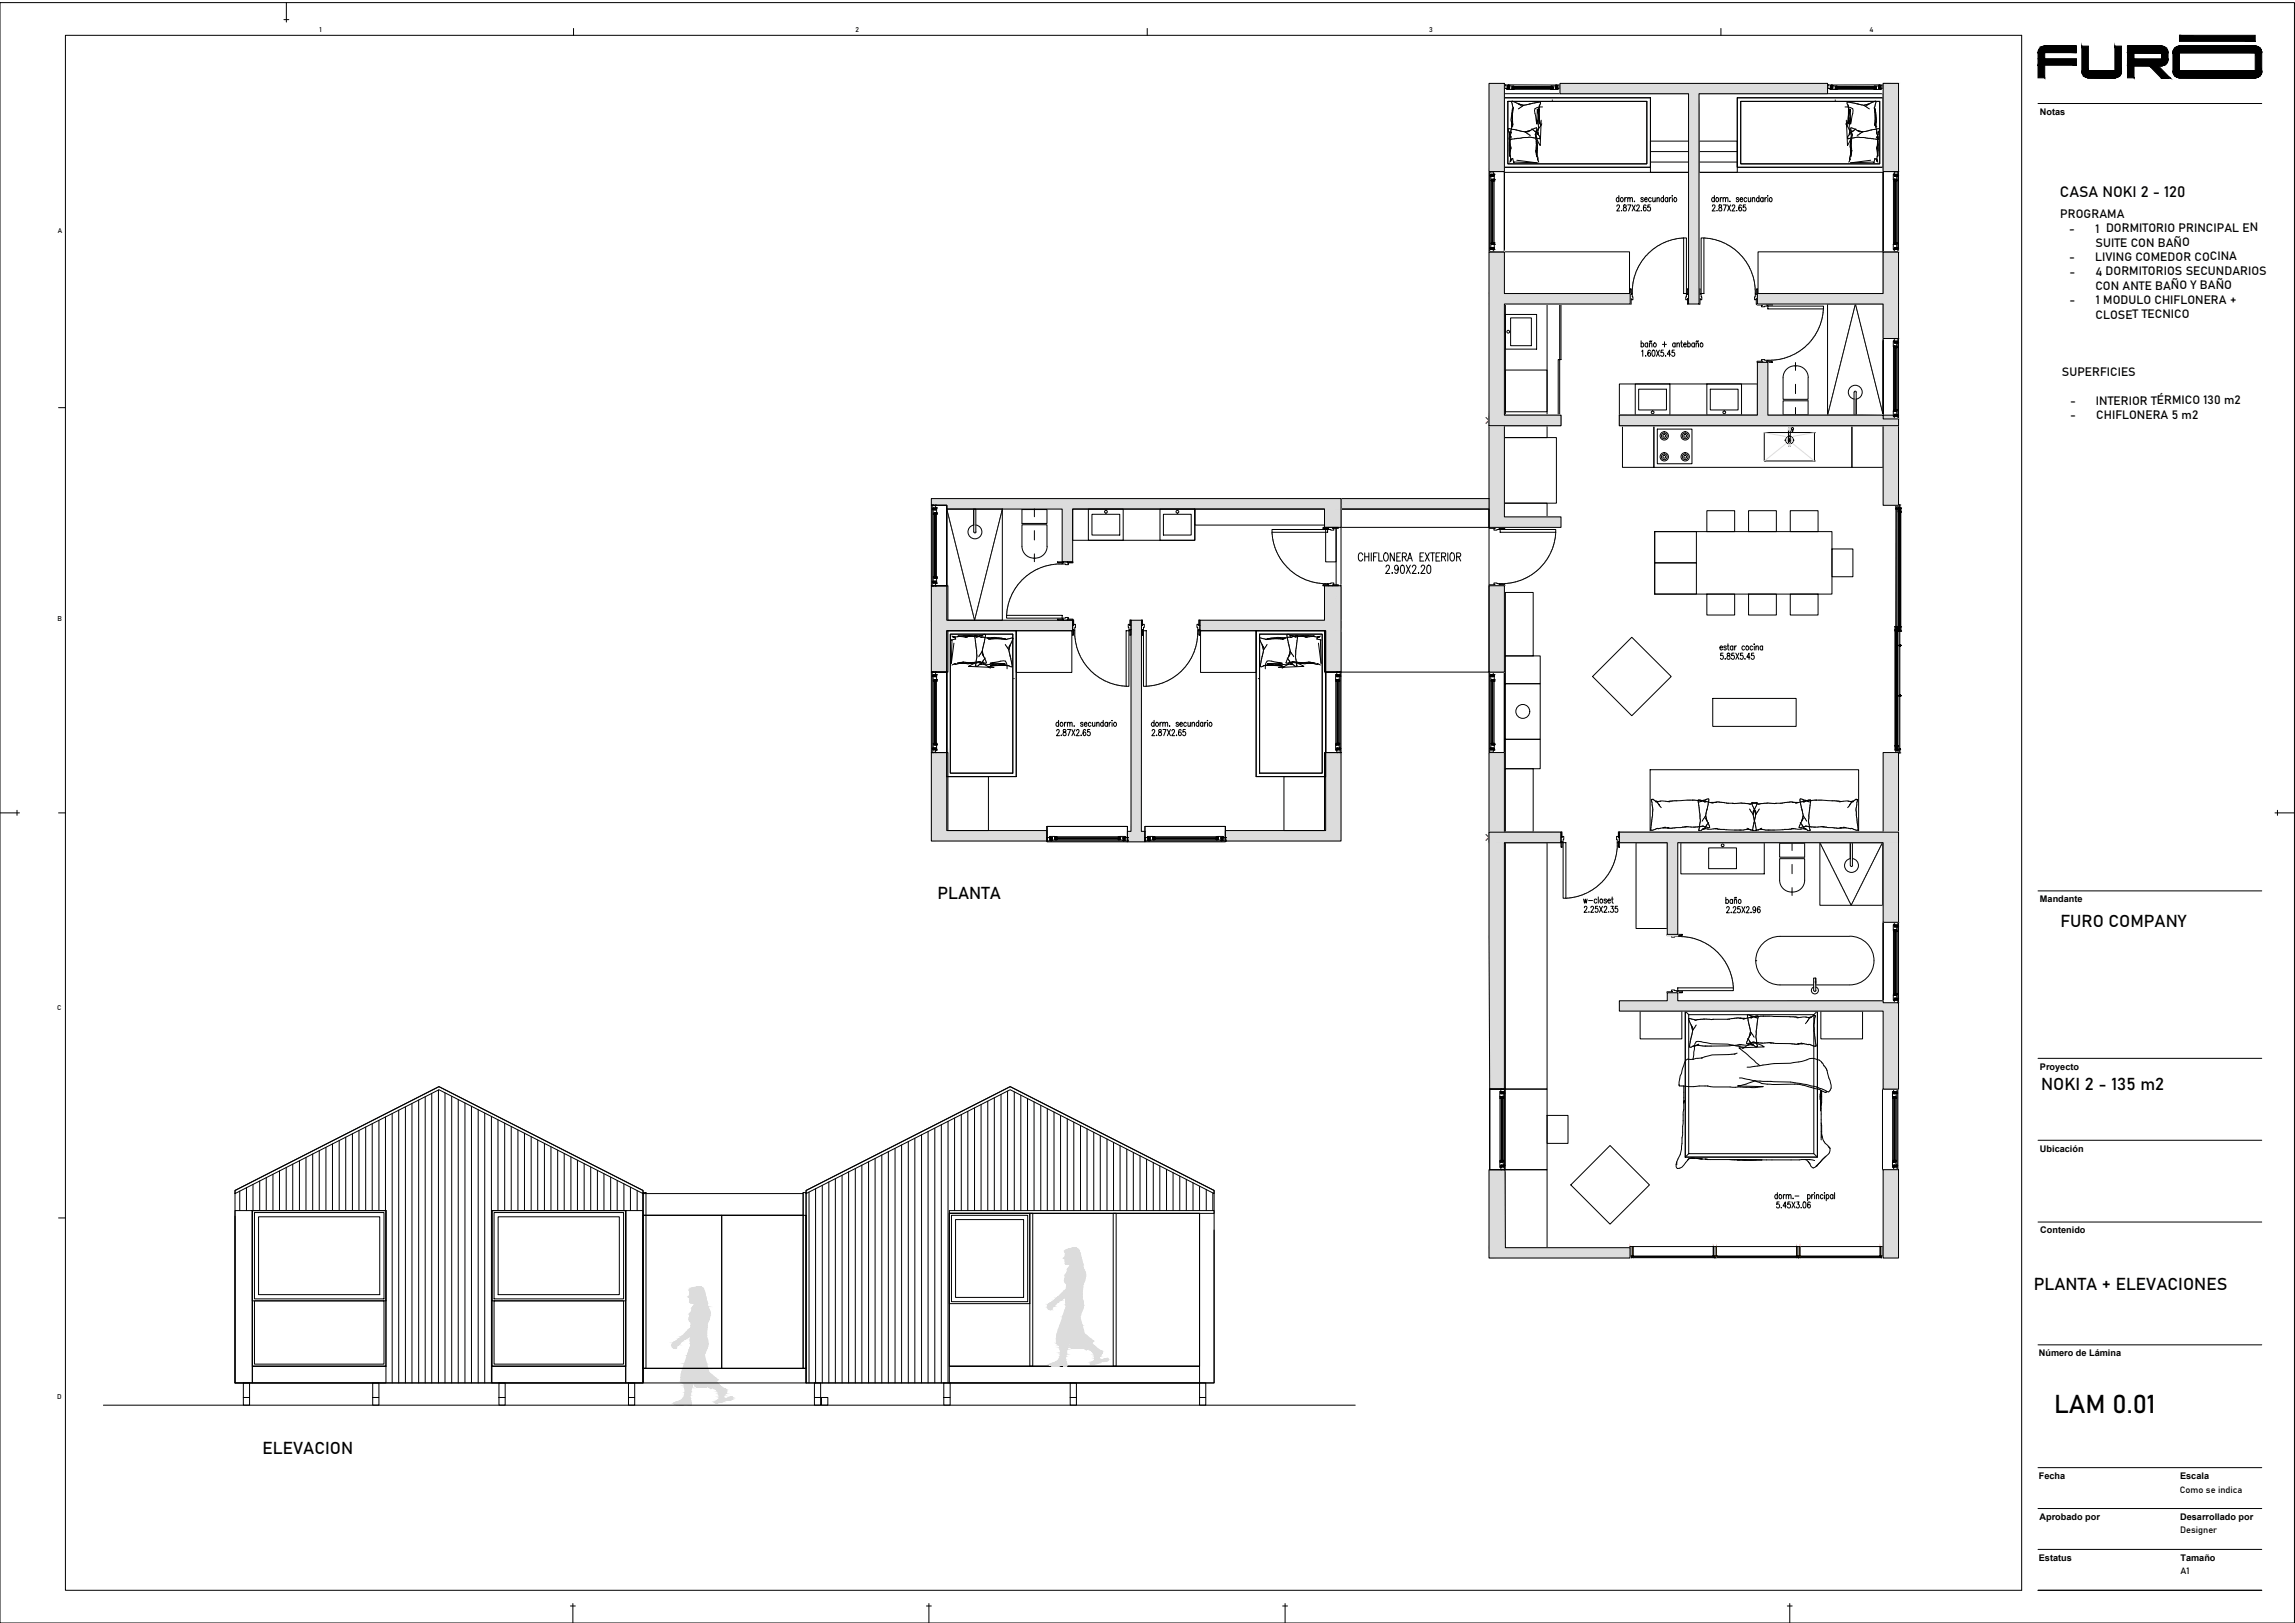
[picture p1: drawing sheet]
<svg xmlns="http://www.w3.org/2000/svg" width="594mm" height="420mm" viewBox="0 0 594 420" stroke-linecap="round" stroke-linejoin="round" font-family="sans-serif">
<defs><g id="words">
<text font-size="6.7" x="531.7" y="365.8">LAM 0.01</text>
<g font-size="4.5">
<text x="242.7" y="232.8">PLANTA</text>
<text x="533.4" y="239.9">FURO COMPANY</text>
<text x="528.4" y="282.2">NOKI 2 - 135 m2</text>
<text x="526.5" y="334">PLANTA + ELEVACIONES</text>
<text x="67.9" y="376.3">ELEVACION</text>
</g>
<text font-size="3.9" x="533.2" y="51.1">CASA NOKI 2 - 120</text>
<g font-size="3.1">
<text x="533.3" y="56.5">PROGRAMA</text>
<text x="535.6" y="60.2" transform="rotate(-2 535.6 60.2)">-</text>
<text x="542.4" y="60.2">1 DORMITORIO PRINCIPAL EN</text>
<text x="542.5" y="63.9">SUITE CON BAÑO</text>
<text x="535.6" y="67.6">-</text>
<text x="535.7" y="71.4">-</text>
<text x="542.3" y="67.6">LIVING COMEDOR COCINA</text>
<text x="542.4" y="71.3">4 DORMITORIOS SECUNDARIOS</text>
<text x="542.4" y="75.1">CON ANTE BAÑO Y BAÑO</text>
<text x="535.7" y="78.8">-</text>
<text x="542.5" y="82.5">CLOSET TECNICO</text>
<text x="542.5" y="78.8">1 MODULO CHIFLONERA +</text>
<text x="533.7" y="97.5">SUPERFICIES</text>
<text x="535.9" y="104.9">-</text>
<text x="542.5" y="104.8">INTERIOR TÉRMICO 130 m2</text>
<text x="535.9" y="108.6">-</text>
<text x="542.6" y="108.5">CHIFLONERA 5 m2</text>
</g>
<g font-size="2.4">
<text x="528.1" y="29.7">Notas</text>
<text x="528.1" y="233.6">Mandante</text>
<text x="528.1" y="276.9">Proyecto</text>
<text x="528.1" y="298.1">Ubicación</text>
<text x="528.2" y="319.3">Contenido</text>
<text x="527.8" y="351.1">Número de Lámina</text>
<text x="527.8" y="382.9">Fecha</text>
<text x="564.3" y="382.9">Escala</text>
<text x="564.3" y="386.4">Como se indica</text>
<text x="527.9" y="393.4">Aprobado por</text>
<text x="564.3" y="393.4">Desarrollado por</text>
<text x="564.3" y="397">Designer</text>
<text x="527.8" y="404.1">Estatus</text>
<text x="564.4" y="404.1">Tamaño</text>
<text x="564.5" y="407.5">A1</text>
</g>
<g font-size="1.8">
<text x="82.7" y="8.2">1</text>
<text x="221.4" y="8.2">2</text>
<text x="370" y="8.2">3</text>
<text x="483.9" y="8.2">4</text>
<text x="15" y="60.2">A</text>
<text x="14.9" y="160.8">B</text>
<text x="14.8" y="261.5">C</text>
<text x="14.8" y="362.1">D</text>
</g>
</g></defs>
<!-- layer: A-MARCO VENTANA -->
<g fill="none" stroke="#f00" stroke-width=".26">
<path d="M386.1 45.1h.1M386.1 45.4h.1M490.8 45.1h.1M490.8 45.4h.1M386.1 64.6h.1M386.1 64.3h.1M490.8 64.6h.1M490.8 64.3h.1M490.8 88.3h.1M490.8 88.6h.1M490.8 107.7h.1M490.8 107.4h.1"/>
<path d="M241.7 131.5h.1M241.7 131.8h.1M241.7 150.9h.1M241.7 150.7h.1M241.7 174.7h.1M241.7 175h.1M346.5 174.7h.1M346.5 175h.1M386.1 174.7h.1M386.1 175h.1M241.7 194.1h.1M241.7 193.8h.1"/>
<path d="M346.5 194.1h.1M346.5 193.8h.1M386.1 194.1h.1M386.1 193.8h.1M271.7 217.3h.1M272 217.3h.1M290.9 217.3h.1M291.1 217.3h.1M297.1 217.3h.1M297.3 217.3h.1M316.2 217.3h.1M316.5 217.3h.1"/>
<path d="M490.8 239.5h.1M490.8 239.8h.1M490.8 258.9h.1M490.8 258.6h.1M389 282.7h.1M389 283h.1M490.6 282.7h.1M490.6 283h.1M389 302.1h.1M389 301.8h.1M490.6 302.1h.1M490.6 301.8h.1"/>
</g>
<!-- layer: 4 -->
<g fill="none" stroke="#000" stroke-width=".26">
<path d="M390.1 22.9h.1M390.2 22.9h-.1M390.2 22.9h.1M390.4 22.2l.1 .1M390.4 22.2h.1M402.7 22.2v.1M402.7 22.2l.1 .1M402.7 22.2h.1M402.8 22.2h.1M403 22.9h.1M403.1 22.9h.1M403.1 22.9h-.1"/>
<path d="M473.8 22.9h.1M473.9 22.9h.1M474 22.2h.1M474.1 22.2h.1M486.4 22.2l.1 .1zM486.4 22.2h.1M486.5 22.2h.1M486.7 22.9h.1M486.8 22.9h-.1M486.8 22.9h.1M385.9 45.5h.1M385.9 45.4h.1"/>
<path d="M385.9 45.4v.1M385.9 45.5v.1M386.5 45.3h.1M386.5 45.1v.1M386.5 45.1h.1M386.6 45.1v.2M386.6 45.1v.1M490.3 45.1h.1M490.3 45.1v.1M490.3 45.3h.1M490.4 45.1v.2M491 45.4h.1"/>
<path d="M491 45.4v.2M385.9 64.3h.1M385.9 64.2h.1M385.9 64.2v.1M386.5 64.4h.1M386.6 64.4v.2M386.6 64.5l-.1 .1M386.6 64.6h-.1M490.3 64.5v.1M490.3 64.6h.1M490.3 64.4h.1M490.4 64.4v.2"/>
<path d="M491 64.2v.1M491 64.3h.1M490.3 88.3h.1M490.3 88.4h.1M490.4 88.3v.1M491 88.7h.1M491 88.6h.1M490.3 107.7h.1M490.3 107.7v.1M490.3 107.6h.1M490.4 107.6v.1M491 107.4h.1"/>
<path d="M491 107.5h.1M491 107.3v.1M491.1 107.4l-.1 .1M241.5 131.9h.1M241.6 131.8h.1M241.6 131.8v.1M241.6 131.7v.2M242.2 131.6h.1M242.2 131.5h.1M242.2 131.5v.1M242.2 131.5l.1 .1M242.3 131.5v.1"/>
<path d="M490.8 131.7h.1M490.8 131.6l.1 .1M490.9 131.7h.1M490.9 131.6v.1M491.4 132.5h.1M491.4 132.4l.1 .1M491.4 132.5v.1M491.5 132.6h.1M491.5 132.5h.1M491.5 132.5v.2M491.6 131.7h.1M491.7 131.7h.1"/>
<path d="M491.7 131.6v.1M491.9 132.5v.1M491.9 132.6h.1M491.9 132.5h.1M241.5 150.5h.1M241.6 150.5v.1M241.6 150.7h.1M241.6 150.5v.2M242.2 150.9h.1M242.2 150.8h.1M242.2 151h.1M242.3 150.8l-.1 .1"/>
<path d="M242.3 150.8v.1M241.5 175.1h.1M241.6 175h.1M241.6 174.9v.2M241.6 175v.1M242.2 174.7h.1M242.2 174.8h.1M242.2 174.7l.1 .1M242.3 174.7v.1M345.9 174.7h.1M346 174.8h.1M346 174.7v.1"/>
<path d="M346.7 175h.1M346.7 175.1h.1M346.7 175v.1M346.7 174.9v.2M385.9 175h.1M385.9 175.1h.1M385.9 174.9v.2M385.9 175v.1M386.5 174.7h.1M386.5 174.8h.1M386.6 174.7v.1M490.6 163.3v.1"/>
<path d="M490.6 163.2h.1M490.6 163.3h.1M490.6 163.2v.1M490.6 163.4h.1M490.7 163.4h-.1M490.7 163.2h.1M490.7 163.4h.1M490.7 163.3h.1M491 163.3l.1 .1M491.1 163.4h.1M491.1 163.2h.1M491.1 163.2v.2"/>
<path d="M491.4 162.3h.1M491.4 162.3l.1 .1M491.5 162.3h.1M491.5 162.2h.1M491.5 162.1v.1M491.5 162.3v.1M491.9 162.2h.1M491.9 162.2v.1M491.9 162.2v.2M491.9 162.3h.1M241.5 193.7l.1 .2M241.6 193.8h.1"/>
<path d="M242.2 194h.1M242.2 194.1h.1M242.3 194l-.1 .1M242.3 194v.1M345.9 194.1h.1M346 194h.1M346 194v.1M346.7 193.8h.1M346.7 193.7h.1M346.7 193.7v.2M385.9 193.8h.1M385.9 193.7h.1"/>
<path d="M385.9 193.7v.2M386.5 194h.1M386.5 194.1h.1M386.6 194v.1M386.6 194h.1M386.6 194.1h.1M490.6 193.2h.1M490.6 193h.1M490.7 193l-.1 .1M490.7 193l-.1 .2M490.8 193.9h.1M490.8 193.9v.1"/>
<path d="M490.9 193.9l-.1 .1M490.9 193.9h.1M490.9 194h.1M490.9 193.9v.1M491 193.1h.1M491 193l.1 .1M491 193.2h.1M491 193h.1M491.1 193h.1M491.1 193.2h.1M491.1 193.1v.1M491.1 193.1h.1"/>
<path d="M491.1 193v.1M491.6 193.9h.1M491.7 193.9v.1M491.7 193.9h.1M491.7 194h.1M271.7 216.8h.1M271.9 216.8h-.2M271.9 216.8h.1M272 217.5h.1M272 217.4l.1 .1M272 217.4h.2M272.1 217.5h.1"/>
<path d="M290.7 217.5h.1M290.9 217.4l-.1 .1M290.9 217.5h.1M290.9 217.4h-.1M291 216.8h.1M291 216.8h.2M291.1 216.8h.1M291.2 216.8h.1M297.1 216.8h.1M297.2 216.8h.1M297.2 216.8h-.1M297.3 217.5h.1"/>
<path d="M297.3 217.4h.2M297.4 217.5h.1M297.5 217.5h.1M316.1 217.5h.1M316.2 217.5h.1M316.3 217.4h-.1M316.4 216.8h.1M316.5 216.8h.1M490.3 239.5l.1 .1M490.3 239.6h.1M491 239.9h.1M491 239.7h.1"/>
<path d="M491 239.7l.1 .2M490.3 258.9h.1M490.3 258.8h.1M490.4 258.8v.1M490.4 258.7v.2M491 258.5v.1M491 258.7h.1M388.5 282.7h.1M388.5 282.8h.1M388.5 282.6v.1M388.5 282.7v.1M389.1 283h.1"/>
<path d="M389.1 283l.1 .1M389.2 282.9h.1M389.2 282.9v.1M490.1 282.7h.1M490.1 282.8h.1M490.8 283h.1M490.8 282.9h.1M490.8 283v.1M490.8 282.9v.1M388.5 302v.1M388.5 302.1h.1M388.5 302h.1"/>
<path d="M389.2 301.7l-.1 .1M389.2 301.8h.1M389.2 301.7h-.1M389.2 301.7v.1M490.1 302v.1M490.1 302.1h.1M490.1 302h.1M490.2 302v.1M490.8 301.7v.1M490.8 301.8h.1M490.8 301.7h.1"/>
</g>
<!-- layer: 9 -->
<g fill="none" stroke="#000" stroke-width=".26">
<path d="M391.5 22.7h.1M391.5 22.6h.1M391.5 22.8h.1M391.6 22.5h.1M391.6 22.5h.2zM391.6 22.7h.1M391.6 22.6h.1M391.6 22.8h.1M391.6 22.5h.2M391.7 22.5h.1M391.8 22.5h-.1M391.8 22.5h.1"/>
<path d="M401.4 22.5h.1M401.4 22.5h.3h-.3M401.4 22.5h.3M401.5 22.5h.1M401.6 22.5h.1M401.6 22.7h.1M401.6 22.6h.1M401.6 22.8h.1M401.7 22.5h.1M401.7 22.7h.1M401.7 22.6h.1M401.7 22.8h.1"/>
<path d="M475.1 22.7h.1M475.2 22.8h.1M475.2 22.7h.1M475.2 22.6h.1M475.2 22.5h.1M475.2 22.5h.2M475.3 22.7h.1M475.3 22.6h.1M475.3 22.5h.1M475.3 22.8h.1M475.4 22.5h.1M475.4 22.8h.1"/>
<path d="M475.4 22.5h-.2h.2M485.1 22.5h.1M485.1 22.5h.2zM485.1 22.5h.2M485.2 22.5h.1M485.2 22.7h.1M485.2 22.6h.1M485.2 22.8h.1M485.3 22.5h.1M485.3 22.7h.1M485.3 22.6h.1M485.3 22.8h.1"/>
<path d="M485.4 22.7h.1M485.4 22.6h.1M485.4 22.8h.1M385.6 45.5v18.8M385.9 46.7v16.3M386.1 46.7h.1M386.1 46.8h.1M386.1 46.6h.1M386.1 46.6v.2zM386.1 46.6v.2M386.2 46.7h.1M386.2 46.8h.1"/>
<path d="M386.2 46.6h.1M386.2 46.5h.1M386.3 46.6h.1M386.3 46.7h.1M386.3 46.5h.1M386.4 46.6h.1M386.4 46.7h.1M386.4 46.5h.1M386.8 46.8v16.1M490.1 46.8v16.1M490.5 46.7h.1M490.5 46.6h.1"/>
<path d="M490.5 46.5h.1M490.6 46.6h.1M490.6 46.7h.1M490.6 46.5h.1M490.7 46.7h.1M490.7 46.8h.1M490.7 46.6h.1M490.7 46.8v-.2l.1 .2M490.8 46.7h.1M490.8 46.8h.1M490.8 46.6h.1M490.8 46.6v.2"/>
<path d="M491 46.7v16.3M491.3 45.5v18.8M386.1 62.9h.1M386.1 63.1h.1M386.1 63h.1M386.1 62.9v.1M386.1 63v.1M386.1 62.9l.1 .2zM386.1 62.9v.2M386.2 62.9h.1M386.2 63h.1M386.2 63.1h.1"/>
<path d="M386.2 63.2h.1M386.3 63.1h.1M386.3 63h.1M386.3 63.2h.1M386.4 63.1h.1M386.4 63h.1M386.4 63.2h.1M490.5 63.2h.1M490.5 63.1h.1M490.5 63h.1M490.6 63.1h.1M490.6 63h.1"/>
<path d="M490.6 63.2h.1M490.8 63h.1M490.8 62.9h.1M490.8 63.1h.1M490.8 62.9v.1M490.8 63v.1M490.8 63.1v-.2v.2M490.8 62.9v.2M490.1 90v16M490.5 89.7h.1M490.5 89.8h.1M490.5 89.9h.1"/>
<path d="M490.6 89.8h.1M490.6 89.9h.1M490.6 89.7h.1M490.8 89.9h.1M490.8 90h.1M490.8 89.8h.1M490.8 89.9v.1M490.8 89.8v.1M490.8 89.7v.3v-.3M490.8 89.7v.3M491 89.9v16.3M491.3 88.6v18.8"/>
<path d="M490.5 106.2h.1M490.5 106.3h.1M490.5 106.4h.1M490.6 106.3h.1M490.6 106.2h.1M490.6 106.4h.1M490.7 106.2h.1M490.7 106.1l.1 .2zM490.7 106.3h.1M490.8 106.1h-.1M490.8 106.2l-.1 .1M490.8 106.2h.1"/>
<path d="M490.8 106.1h.1M490.8 106.3h.1M490.8 106.1v.2M241.3 131.8v18.8M241.6 133.1v16.3M241.8 133.1v.1M241.8 133.2h.1M241.8 133.1h.1M241.8 133h.1M241.8 133v.1M241.8 133v.2M241.9 133h.1"/>
<path d="M241.9 133.1h.1M241.9 132.9h.1M242 133h.1M242 133.1h.1M242 132.9h.1M242.1 132.9h.1M242.4 133.2v16.1M490.8 131.4l-.1 30.8M491 131.4v30.8M241.8 149.3h.1M241.8 149.4v.1M241.8 149.4h.1"/>
<path d="M241.8 149.5h.1M241.8 149.3v.1M241.8 149.3v.2M241.9 149.4h.1M241.9 149.5h.1M241.9 149.6h.1M242 149.4h.1M242 149.5h.1M242 149.6h.1M242.1 149.6h.1M241.3 175v18.8M241.6 176.2v16.4"/>
<path d="M241.8 176.4h.1M241.8 176.3h.1M241.8 176.2h.1M241.8 176.1h.1M241.8 176.3v.1M241.8 176.1v.1M241.8 176.1v.3M241.8 176.2v.1M241.9 176.2h.1M241.9 176.1h.1M242 176.2h.1M242 176.1h.1"/>
<path d="M242.1 176.1h.1M242.4 176.4v16M345.8 176.4v16M346.2 176.2h.1M346.2 176.1h.1M346.3 176.2h.1M346.3 176.1h.1M346.4 176.3h.1M346.4 176.2h.1M346.4 176.1h.1M346.4 176.3l.1 .1M346.4 176.1v.3"/>
<path d="M346.4 176.2v.1M346.5 176.1v.1M346.7 176.2v16.4M346.9 175v18.8M385.6 175v18.8M385.9 176.2v16.4M386.1 176.2v.1M386.1 176.3h.1M386.1 176.2h.1M386.1 176.1h.1M386.1 176.1v.3zM386.1 176.1v.3"/>
<path d="M386.2 176.3h.1M386.2 176.2h.1M386.2 176.1h.1M386.3 176.2h.1M386.3 176.1h.1M386.4 176.2h.1M386.4 176.1h.1M386.8 176.4v16M491.2 162.4h.1M491.2 162.3h.1M491.3 163.2h.1M491.3 163.3h.1"/>
<path d="M491.3 163.2v.1M491.4 163.2h.1M491.6 163.4v30.8M491.7 167.1h.1M491.7 167h.1M491.8 167h.1M491.8 163.4v30.8M241.8 192.4h.1M241.8 192.6h.1M241.8 192.5h.1M241.8 192.7h.1M241.8 192.4v.1"/>
<path d="M241.8 192.5v.2M241.8 192.4v.3M241.9 192.7h.1M241.9 192.6h.1M242 192.7h.1M242 192.6h.1M346.2 192.6h.1M346.2 192.7h.1M346.3 192.7h.1M346.3 192.6h.1M346.4 192.6h.1M346.4 192.5h.1"/>
<path d="M346.4 192.7h.1M346.4 192.5v.1M346.4 192.7v-.3v.3M346.4 192.4v.3M386.1 192.5v.1M386.1 192.5h.1M386.1 192.6h.1M386.1 192.7h.1M386.1 192.4l.1 .3zM386.1 192.4v.3M386.2 192.5h.1M386.2 192.6h.1"/>
<path d="M386.2 192.7h.1M386.3 192.7h.1M386.3 192.6h.1M386.4 192.7h.1M386.4 192.6h.1M490.8 193.9h.1M490.8 193.8h.1M490.8 180.9h.1M490.8 181h.1M490.9 180.9h.1M490.9 181h.1M490.9 180.8h.1"/>
<path d="M490.9 193.9h.1M490.9 193.8h.1M491.6 180.1h.1M491.6 180.2h.1M491.7 180.1h.1M491.7 180h.1M491.7 180.2h.1M491.8 180.2h.1M272 217.7h18.8M273.1 217h.1M273.2 217.2h.1M273.2 217.2h.2"/>
<path d="M273.2 217h.1M273.2 217.1h.1M273.2 217.2v.1M273.3 217h.1M273.3 217.1h.1M273.3 217.2h.1M273.3 217.2l-.1 .1M273.3 217.5h16.3M273.4 217.2h.1M273.4 217.2l-.1 .1M273.4 216.6h16.1M289.5 217.2h.1"/>
<path d="M289.5 217.2h.2M289.5 217.2v.1M289.6 217.2h.1M289.6 217.2l-.1 .1M289.6 217h.1M289.6 217.1h.1M289.7 217h.1M289.7 217.1h.1M289.7 217.2l-.1 .1M289.7 217.2h.1M289.8 217h.1M289.8 217.1h.1"/>
<path d="M297.4 217.7h18.8M298.5 217h.1M298.5 217.1h.1M298.5 217.2h.1M298.5 217.2h.2M298.6 217h.1M298.6 217.1h.1M298.6 217.2h.1M298.6 217.5h16.4M298.7 217.2h.1M298.7 217.3h.1M298.7 217.2l-.2 .1"/>
<path d="M298.7 216.6h16.1M314.8 217.2h.1M314.8 217.3h.1M314.8 217.2h.2M314.9 217.2h.1M314.9 217.2l.1 .1M315 217.2h.1M315 217h.1M315 217.1h.1M315.1 217h.1M315.1 217.1h.1M491.3 239.8v18.8"/>
<path d="M490.1 241.2v16M490.5 241h.1M490.5 240.9h.1M490.5 257.5h.1M490.5 240.8h.1M490.5 257.4h.1M490.6 257.5h.1M490.6 241h.1M490.6 240.9h.1M490.6 240.8h.1M490.6 257.4h.1M490.7 241h.1"/>
<path d="M490.7 241.1h.1M490.7 241.1v-.2l.1 .2M490.7 240.9h.1M490.8 241h.1M490.8 241v.1M490.8 241.1h.1M490.8 240.9v.1M490.8 240.9h.1M490.8 257.3h.1M490.8 257.4h.1M490.8 257.5h.1M490.8 257.5v-.3v.3"/>
<path d="M490.8 240.9v.2M490.8 257.2v.3M491 241v16.3M388.3 284.4v16M388.7 284.1h.1M388.7 284.2h.1M388.8 284.1h.1M388.8 284.2h.1M388.9 284.2h.1M388.9 284.3h.1M388.9 284.1h.1M388.9 284.4h.1"/>
<path d="M388.9 284.1v.3v-.3M388.9 284.1v.3M389.1 284.2v16.3M389.4 283v18.8M489.9 284.4v16M490.3 284.1h.1M490.3 284.2h.1M490.4 284.1h.1M490.4 284.2h.1M490.5 284.1h.1M490.5 284.2h.1M490.6 284.2h.1"/>
<path d="M490.6 284.3h.1M490.6 284.1h.1M490.6 284.4h.1M490.6 284.1v.3v-.3M490.6 284.1v.3M490.8 284.2v16.3M491.1 283v18.8M388.7 300.6h.1M388.7 300.5h.1M388.7 300.7h.1M388.8 300.6h.1M388.8 300.5h.1"/>
<path d="M388.8 300.7h.1M388.9 300.5h.1M388.9 300.6h.1M388.9 300.4h.1M388.9 300.7h.1M388.9 300.7v-.3v.3M388.9 300.4v.3M490.3 300.6h.1M490.3 300.5h.1M490.3 300.7h.1M490.4 300.6h.1M490.4 300.5h.1"/>
<path d="M490.4 300.7h.1M490.5 300.6h.1M490.5 300.5h.1M490.5 300.7h.1M490.6 300.5h.1M490.6 300.6h.1M490.6 300.7h.1M490.6 300.4h.1M490.6 300.7v-.3v.3M490.6 300.4v.3"/>
</g>
<!-- layer: 5 -->
<g fill="none" stroke="#000" stroke-width=".26">
<path d="M389.4 22.9h.1M389.4 22.2v.7M389.4 22.2h.1M389.4 22v.2M389.4 22h.1M389.4 22.9h.8M390.1 22.9h.1M390.1 22.9h.3M390.1 22.9v.3M390.1 23.1h.1M390.1 23.2h1.4M390.1 22.2v.1"/>
<path d="M390.1 22.3h.1M390.1 22.7h.1M390.1 22.3v.4M390.2 22.2h.1M390.2 22.7v.2M390.2 22.9h.1M390.2 22.2h.4M390.3 22.2h.1M390.4 22.6h.1M390.4 22.9h.1M390.4 22.6h.2M390.4 22.9h.2"/>
<path d="M390.4 22.3v.3M390.4 22h.1M390.4 22.3h.1M390.4 22.3h1.3M390.4 22l.1 .1M390.4 22h-1M390.4 22h12.4M390.5 22.6h.1M390.5 22.9h.1M390.5 22.1h.1M390.6 22.2h.1M390.6 22.1v.1"/>
<path d="M390.6 22.6h.1M390.6 22.9h.1M390.6 22.6v.3M391.4 22.5v.5M391.4 22.5h.1M391.4 23h.1M391.4 22.4l.1 .1M391.5 23.1h.1M391.5 23h.1M391.5 22.5h.1M391.5 23.2h.1M391.5 23.1h10.3"/>
<path d="M391.5 22.5h.3M391.5 23.1v.1M391.5 22.6l10.2-.1-9.9 .1M391.5 22.6v.2h10.2M391.5 22.6h10.2M391.5 22.6l.1 .1zM391.5 22.9h.1M391.5 22.9h.3M391.5 22.9v.1M391.6 22.6h.1M391.6 22.6l.1 .1M391.6 22.7h.1"/>
<path d="M391.7 22.6l-.1 .1M391.7 22.3h.1M391.7 22.3l.1 .1M391.8 22.4h.1M391.8 22.8h9.9h-10.2M391.8 23.1h.1M391.8 22.9h.1M391.8 22.5h.1M391.8 22.4v.1M391.8 22.9v.2M401.4 23.1h.1M401.4 22.9h.1"/>
<path d="M401.4 22.5h.3M401.4 22.5h.1M401.4 22.4h.1M401.4 22.9h.3M401.4 22.9v.2M401.4 22.4v.1M401.5 22.3h.1M401.5 22.6v.1M401.6 22.7h.1M401.6 22.6l.1 .1M401.7 22.6l-.2 .1M401.7 22.9h.1"/>
<path d="M401.7 22.6v.1M401.7 22.9l.1 .1M401.7 22.5h.1M401.7 22.6v.2M401.8 23.1h.1M401.8 23h.1M401.8 23.2h.1M401.8 23.1v.1M401.8 22.5h.1M401.9 22.5l-.1 .5M402.6 22.6v.3M402.6 22.6h.1"/>
<path d="M402.6 22.9h.1M402.6 22.6h.2M402.6 22.9h.2M402.7 22.2h.1M402.7 22.2h.3M402.7 22.1h.1M402.8 22.9h.1M402.8 22l-.1 .2M402.8 22h.1M402.8 22.3h.1M402.8 22.6h.1M402.8 22.3l-1.4 .1"/>
<path d="M402.8 22.3v.3M402.8 22.9h.4M402.9 22.2h.1M403 22.2h.1M403 22.7v.2M403.1 22.7h.1M403.1 22.9h.1M403.1 22.9h.7M403.1 22.2h.1M403.1 22.3h.1M403.1 22.3v.4M403.1 23.1h.1"/>
<path d="M403.1 22.2v.1M403.2 22.9h.1M403.2 22.9l-.1 .3h-1.3M403.8 22.9h.1M403.8 22v.9M403.8 22h.1M403.8 22h-1M473.1 22.9h.1M473.1 22v.9M473.1 22h.1M473.1 22.9h.7M473.1 22h1"/>
<path d="M473.7 22.9h.1M473.7 22.9h.3M473.7 22.9l.1 .3h1.3M473.8 23.1h.1M473.8 22.2h.1M473.8 22.3h.1M473.8 22.7h.1M473.8 22.2v.5M473.8 22.9h.1M473.9 22.2h.1M473.9 22.7v.2M473.9 22.2h.3"/>
<path d="M474 22.2h.1M474 22.9h.1M474.1 22h.1M474.1 22.3h.1M474.1 22.6h.1M474.1 22.9h.1M474.1 22.6h.2M474.1 22.9h.2M474.1 22.3l1.3 .1M474.1 22.3v.3M474.1 22l.1 .2M474.2 22.1h.1"/>
<path d="M474.2 22.2h.1M474.3 22.6h.1M474.3 22.9h.1M474.3 22.6v.3M475 22.5l.1 .5M475.1 23h.1M475.1 22.5h.1M475.1 23.2h.1M475.1 23.1v.1M475.1 23.1h.1M475.1 22.6v.2M475.1 23.1h10.3"/>
<path d="M475.1 22.5h.4M475.2 22.9l-.1 .1M475.2 22.7l.1-.1 .1 .1M475.2 22.9h.1M475.2 22.7h.1M475.2 22.9h.2M475.4 22.6l-.2 .1M475.4 22.3h.1M475.4 22.9h.1M475.4 22.5h.1M475.4 22.4h.1M475.4 22.9l.1 .2"/>
<path d="M475.5 23.1h.1M475.5 22.9h.1M475.5 22.4v.1M485 22.5l-9.8 .1h9.9M485 22.5h-9.8h10.2l-10.2 .1h10.2M485.1 22.8h-9.9l9.8 .1M485.1 23.1h.1M485.1 22.9h.1M485.1 22.5h.1M485.1 22.4v.1M485.1 22.9v.2M485.1 22.4h.1"/>
<path d="M485.1 22.9h.3M485.1 22.5h.3M485.2 22.3l-.1 .1M485.2 22.6l.1 .1M485.2 22.3h.1M485.2 22.3h1.3M485.3 22.6h.1M485.3 22.6l-.1 .1M485.3 22.7h.1M485.3 22.6v.1M485.4 22.9h.1M485.4 22.9v.1"/>
<path d="M485.4 22.8h-10.2l9.8 .1M485.4 22.6v.2h-10.2M485.4 22.6h-10.2v.1M485.4 23.1h.1M485.4 23h.1M485.4 22.5h.1M485.4 23.2h.1M485.4 23.2h1.4M485.4 23.1v.1M485.5 23h.1M485.5 22.4l-.1 .1M485.5 22.5v.5"/>
<path d="M485.5 22.5h.1M486.3 22.6h.1M486.3 22.9h.1M486.3 22.6h.2M486.3 22.9h.2M486.3 22.6v.3M486.3 22.2h.1M486.3 22.2h.4M486.3 22.1v.1M486.4 22.1h.1M486.4 22.2h.1M486.4 22.6h.1"/>
<path d="M486.4 22.9h.1M486.5 22h.1M486.5 22.3h.1M486.5 22.6h.1M486.5 22.9h.1M486.5 22l-.1 .1M486.5 22h1M486.5 22h-12.4M486.5 22.9h.3M486.5 22.3v.3M486.6 22.2h.1M486.7 22.2h.1"/>
<path d="M486.7 22.7v.2M486.7 22.9h.1M486.7 22.9h.8M486.7 22.7h.1M486.8 22.3h.1M486.8 23.1h.1M486.8 22.2l-.1 .5M486.8 22.9h.1M486.8 22.9v.3M487.5 22.9h.1M487.5 22.2v.7M487.5 22.2h.1"/>
<path d="M487.5 22v.2M487.5 22h.1M385.6 44.5v1M385.7 45.5h.1M385.7 44.5h.2M385.7 44.5h.1M385.7 44.4h.1M385.7 45.5v.1M385.7 45.6h.1M385.7 45.6h.2M385.8 45.2h.1M385.8 45.1h.1"/>
<path d="M385.9 45.6h.1M385.9 45.3h.1M385.9 44.5h.6M385.9 44.5h.1M385.9 45.2l.1 1.6M385.9 45.1h.4M385.9 45.1h.1M385.9 45.4h.1M385.9 45.4h.3M386 46.7h.1M386 46.8h.1M386.1 46.4v.1"/>
<path d="M386.1 46.4h.5M386.1 46.4h.1M386.1 46.5h.1M386.1 46.8h.1M386.1 46.5v.3M386.2 46.6h.1M386.2 46.6l.2 .1M386.2 45.4h.1M386.2 45.4v.2M386.2 46.7h.1M386.2 46.5h.2M386.2 46.6h.2z"/>
<path d="M386.2 45.5h.1M386.2 45.6h.1M386.2 45.6h.3M386.3 45.2h.1M386.4 46.6l-.2 .1M386.4 45.2h.1M386.4 46.6v.1M386.5 45.2h.1M386.5 44.5h.1M386.5 44.4h.1M386.5 46.8h.1M386.5 45.6h.1"/>
<path d="M386.5 45.5h.1M386.5 45.4v.2M386.5 46.8h.3M386.5 46.6h.1M386.5 45.4h.1M386.5 44.5v.7M386.5 46.6v.2M386.6 45.4h.1M386.6 45h.1M386.6 45v.4M386.6 45l.2 .1v1.3M386.6 46.4h.1"/>
<path d="M386.7 46.4h.1M386.7 46.5l-.2 .1M386.8 46.5h.1M386.8 46.8h.1M386.8 45.1h.1M386.8 46.5v.3M386.8 46.4h.1M490.1 46.4h.1M490.1 45.1v1.3M490.1 46.5h.1M490.1 46.8h.1M490.1 45.1h.1"/>
<path d="M490.1 46.5v.3M490.1 46.8h.3M490.2 46.4h.1M490.2 46.5l.1 .1M490.3 46.4h.1M490.3 45.4h.1M490.3 45h.1M490.3 45v.4M490.3 45l-.2 .1M490.3 46.8h.1M490.3 46.6h.1M490.3 44.5v.7"/>
<path d="M490.3 46.6v.2M490.4 45.2h.1M490.4 44.5h.1M490.4 44.4h.1M490.4 44.5h.6M490.4 46.8h.1M490.4 45.6h.1M490.4 45.5h.1M490.4 45.4v.2M490.4 45.6h.2M490.5 46.6l.2 .1zM490.5 45.2h.1"/>
<path d="M490.5 46.5h.2M490.6 45.2h.1M490.6 45.1h.4M490.6 46.6l-.1 .1h.2M490.6 45.5h.1M490.6 45.6h.1M490.7 46.6h.1M490.7 45.4h.1M490.7 45.4v.2M490.7 45.4h.3M490.8 46.4h-.5M490.8 46.4h.1"/>
<path d="M490.8 46.5h.1M490.8 46.8h.1M490.8 46.5v.3M490.9 46.8h.1M490.9 46.7h.1M491 45.1h.1M491 45.4h.1M491 45.4l-.1 1.4M491 45.6h.1M491 45.2v.4M491 44.5h.1M491 44.5h.2"/>
<path d="M491.1 45.2h.1M491.1 45.1h.1M491.2 45.6h.1M491.2 45.6h-.2M491.2 45.5h.1M491.2 44.5h.1M491.2 44.4h.1M491.2 45.5v.1M491.3 44.5v1M385.6 64.3v.9M385.7 64.3h.1M385.7 65.3h.8"/>
<path d="M385.7 65.2h.1M385.7 65.3h.1M385.7 64.2h.1M385.8 64.5h.1M385.8 64.6h.1M385.9 64.1h.1M385.9 64.1v.4M385.9 64.6h.4M385.9 64.1l-.2 .1M385.9 64.6h.1M385.9 64.3h.1M385.9 64.3h.3"/>
<path d="M386 63h.1M386 62.9l-.1 1.4M386 62.9h.1M386.1 63.2h.1M386.1 63.3h.1M386.1 62.9h.1M386.1 62.9v.3M386.2 63l.2 .1zM386.2 64.3h.1M386.2 64.1v.2M386.2 63.2h.2M386.2 63.1h.1"/>
<path d="M386.2 64.2h.1M386.2 64.1h.1M386.2 64.1h.3M386.3 64.5h.1M386.4 64.5h.1M386.4 63.1h.1M386.5 62.9h.1M386.5 64.5h.1M386.5 65.2h.1M386.5 65.3h.1M386.5 64.1h.1M386.5 64.2h.1"/>
<path d="M386.5 64.1v.2M386.5 62.9h.3M386.5 63.1h.1M386.5 64.3h.1M386.5 62.9v.2M386.5 64.5v.7M386.5 63.2h.2M386.6 63.3h.1M386.6 63.3h-.5M386.6 64.3h.1M386.6 64.6h.1M386.6 64.3v.3"/>
<path d="M386.6 63.2h.1M386.6 63.2v.1M386.7 63.2h.1M386.8 63.2h.1M386.8 62.9h.1M386.8 64.6h.1M386.8 62.9v.3M386.8 64.6h-.2M386.8 63.2v1.4M490.1 63.2h.1M490.1 63.2v1.4M490.1 62.9h.1"/>
<path d="M490.1 64.6h.1M490.1 62.9v.3M490.1 62.9h.3M490.1 64.6h.2M490.2 63.2h.1M490.3 63.2h.1M490.3 63.2v.1M490.3 63.3h.1M490.3 63.3h.5M490.3 64.3h.1M490.3 64.6h.1M490.3 64.3v.3"/>
<path d="M490.3 62.9h.1M490.3 63.1h.1M490.3 62.9v.2M490.3 64.5v.7M490.3 63.2h-.1M490.4 64.5h.1M490.4 65.2h.1M490.4 65.3h.1M490.4 65.3h.8M490.4 62.9h.1M490.4 64.1h.1M490.4 64.2h.1"/>
<path d="M490.4 64.1v.2M490.4 64.1h.2M490.5 63.1h.2M490.5 63.1h.1M490.5 63.2h.2M490.5 63.2h.1M490.6 64.5h.1M490.6 64.6h.4M490.6 63.1h.1M490.6 64.2h.1M490.6 64.1h.1M490.7 63.1h-.2"/>
<path d="M490.7 64.3h.1M490.7 64.1v.2M490.7 64.3h.3M490.8 63.3h.1M490.8 63.2h.1M490.8 62.9h.1M490.8 62.9v.3M490.9 62.9h.1M490.9 62.9l.1 1.4M490.9 63h.1M491 64.6h.1M491 64.3h.1"/>
<path d="M491 64.1h.1M491 64.1v.4M491 64.1l.2 .1M491.1 64.5h.1M491.1 64.6h.1M491.2 64.2h.1M491.2 64.3h.1M491.2 65.2h.1M491.2 65.3h.1M491.3 64.3v.9M490.1 89.6h.1M490.1 88.3v1.3"/>
<path d="M490.1 89.7h.1M490.1 90h.1M490.1 88.3h.1M490.1 89.7v.3M490.1 90h.3M490.1 88.3h.2M490.2 89.7h.1M490.3 89.6h.1M490.3 89.7h.1M490.3 89.6h.5M490.3 88.6h.1M490.3 88.3h.1"/>
<path d="M490.3 88.3v.3M490.3 90h.1M490.3 87.6v.8M490.3 89.7v.3M490.4 88.4h.1M490.4 87.6h.1M490.4 87.6h.6M490.4 90h.1M490.4 88.8h.1M490.4 88.7h.1M490.4 88.6v.2M490.4 88.8h.2"/>
<path d="M490.5 89.8h.2M490.5 89.8h.1M490.5 88.4h.1M490.5 89.7v.1M490.5 89.7h.2M490.6 89.7v.1M490.6 88.3h.1M490.6 88.3v.1M490.6 88.3h.4M490.6 88.6h.1M490.6 88.8h.1M490.7 89.8h.1"/>
<path d="M490.7 88.6h.1M490.7 88.6v.2M490.7 88.6h.3M490.8 89.6h.1M490.8 89.7h.1M490.8 90h.1M490.8 89.7v.3M490.8 89.6v.1M490.9 90h.1M490.9 89.9h.1M491 88.3h.1M491 88.6h.1"/>
<path d="M491 88.6l-.1 1.4M491 88.8h.1M491 88.7h.1M491 88.4v.3M491 87.6h.1M491 87.6h.2M491 88.7v.1M491 88.8h.2M491.1 88.4h.1M491.1 88.3h.1M491.1 88.3v.1M491.2 88.7h.1"/>
<path d="M491.2 88.6h.1M491.2 87.6h.1M491.2 88.6v.1M491.3 87.6v1M490.1 106.4h.1M490.1 106.4v1.4M490.1 106.1h.1M490.1 107.8h.1M490.1 106.1v.3M490.1 106h.3M490.1 107.8h.2M490.2 106.4h.1"/>
<path d="M490.3 106.4h.1M490.3 106.5h.5M490.3 107.5h.1M490.3 107.8h.1M490.3 107.5v.3M490.3 107.4h.1M490.3 106.1h.1M490.3 106.3h.1M490.3 106.1v.2M490.3 107.7v.8M490.3 106.3l-.1 .1M490.4 107.7h.1"/>
<path d="M490.4 108.5h.1M490.4 108.5h.8M490.4 106.1h.1M490.4 107.3h.1M490.4 107.4h.1M490.4 107.3v.1M490.4 107.2h.2M490.5 106.2h.2zM490.5 106.3h.1M490.5 107.7h.1M490.5 106.3v-.1l.1 .1M490.5 106.4h.2"/>
<path d="M490.6 107.7h.1M490.6 107.7h.4M490.6 106.3h.1M490.6 107.3h.1M490.7 107.4h.1M490.7 107.3v.1M490.7 107.4h.3M490.8 106.5h.1M490.8 106.1h.1M490.8 106v.4M490.8 106l.1 .1M490.9 106.1h.1"/>
<path d="M490.9 106.1l.1 1.3M490.9 106.2h.1M491 107.7h.1M491 107.4h.1M491 107.7v.1M491 107.3h.1M491 107.3v.4M491 107.3l.2 .1M491.1 107.7h.1M491.2 107.4h.1M491.2 108.5h.1M491.3 107.4v1.1"/>
<path d="M241.3 131.8l.1 .1M241.3 130.8v1M241.3 131.8h.1M241.3 130.8h.2M241.3 130.8h.1M241.4 131.9h.1M241.4 132h.1M241.5 131.5v.1M241.5 132h.1M241.5 131.9h.1M241.5 131.7h.1M241.5 131.6h.1"/>
<path d="M241.5 131.5h.1M241.5 130.8h.1M241.5 131.6v.4M241.6 133.1v.1M241.6 131.8v1.3M241.6 131.5h.1M241.6 130.8h.5M241.6 130.8h.1M241.6 133.1h.1M241.6 131.8h.1M241.6 131.5h.4M241.6 131.8h.3"/>
<path d="M241.7 133.2h.1M241.7 133.1h.1M241.7 132.8h.1M241.8 132.8h.5M241.8 132.8h.1M241.8 133.2h.1M241.8 132.8v.4M241.9 132.9l.2 .1M241.9 131.8h.1M241.9 131.9h.1M241.9 132h.1M241.9 132.9h.2"/>
<path d="M241.9 131.8v.2M241.9 132h.2M242 133h.1M241.9 131.8v.1M242 131.5h.1M242 131.6h.1M242 131.6h.2M242 131.5v.1M242.1 133h.1M242.1 133.2h.1M242.1 133.1h.1M242.1 132h.1"/>
<path d="M242.1 131.8h.1M242.1 133.2h.3M242.2 131.6h.1M242.2 130.8h.1M242.2 132.9h.1M242.2 131.9h.1M242.2 131.8h.1M242.2 130.8v.8M242.2 131.8v.2M242.2 132.9v.3M242.2 131.4h.1M242.2 131.4h.2"/>
<path d="M242.2 131.4v.4M242.3 132.8h.1M242.4 132.8h.1M242.4 132.8l-.2 .1M242.4 133.2h.1M242.4 131.5h.1M242.4 131.5v1.7M490.7 130.7v1M490.8 131.7h.1M490.8 130.7h1M490.8 130.7h.1M490.9 131.7h.1"/>
<path d="M491 131.3h.1M491 131.3v.4M491.3 132.3h.1M491.3 132.3l.1 .3M491.3 131.5v.8M491.3 132.5v29.8M491.4 131.5h.1M491.4 132.6h.1M491.4 132.3h.1M491.4 131.4l.1 .4M491.4 132.3v.3M491.5 132.5v30l.1-30h.2"/>
<path d="M491.5 132.2l-.1 30.3M491.5 132.3h-.1M491.5 132.3h.1M491.5 132.2h.4v30.4M491.5 131.8h.3M491.5 131.8h.1M491.6 131.2h-.6M491.6 131.2h.1M491.6 131.7h.1M491.6 131.7h.2M491.6 132.2v30.3h.2v-30.3M491.6 131.2v.5"/>
<path d="M491.8 132.5v30l.1-29.9M491.8 132.5h.1M491.8 132.4h-.2l.1 .1M491.8 131.7h.1M491.8 130.7h.1M491.8 130.7v1M491.8 131.8h.1M491.8 132.2v30.3M491.9 132.2h.1M491.9 132.6h.1M492 131.5h.1M492 131.4l-.2 .1v.3"/>
<path d="M492 131.5v31.9M492.1 132.5l-.2 .1M241.3 150.6v1M241.3 150.6h.1M241.3 151.6h.2M241.3 151.6h.1M241.4 150.5l-.1 .1M241.4 150.5h.1M241.5 150.9h.1M241.5 150.5h.1M241.5 150.7h.1M241.5 151.6h.1"/>
<path d="M241.5 150.5v.4M241.6 149.4v1.2M241.6 150.9h.1M241.6 151.6h.5M241.6 151.6h.1M241.6 149.4h.1M241.6 150.6h.1M241.6 150.9l-.1 .1M241.6 150.9h.4M241.6 150.7h.3M241.6 149.3v.1M241.7 149.3h.1"/>
<path d="M241.8 149.6h.1M241.8 149.3h.1M241.8 149.2h.1M241.8 149.3v.3M241.8 149.6h-.1M241.8 149.2l-.1 .1M241.9 149.4l.1 .1zM241.9 150.6h.1M241.9 150.5h.1M241.9 150.5v.1M241.9 149.6h.2M241.9 150.5h.2"/>
<path d="M242 150.9h.1M242 150.9h.2M242 149.4l-.1 .1M242.1 149.4l-.2 .1M242.1 149.4h.1M242.1 149.3h.1M242.1 150.5h.1M242.1 149.2h.3M242.2 150.9h.1M242.2 151.6h.1M242.2 149.5h.1M242.2 150.6h.1"/>
<path d="M242.2 150.7h.1M242.2 149.3v.2M242.2 150.5v.2M242.2 150.9v.7M242.2 149.5l.2 .1M242.2 151h.1M242.2 150.7v.3M242.2 151h.2M242.3 149.6l-.5 .1M242.3 149.6h.1M242.4 149.6h.1M242.4 149.3h.1"/>
<path d="M242.4 149.3v1.7M242.4 151h.1M241.3 174v1M241.3 175l.1 .1M241.3 175h.1M241.3 174h.2M241.3 174h.1M241.4 175.1h.1M241.5 174.8h.1M241.5 175.1h.1M241.5 174.9h.1M241.5 174h.1"/>
<path d="M241.5 174.8v.3M241.5 174.7h.1M241.6 175v1.2M241.6 176.3v.1M241.6 174.7h.1M241.6 174h.5M241.6 174h.1M241.6 176.2h.1M241.6 175h.1M241.6 174.7h.4M241.6 175h.3M241.7 176.3h.1"/>
<path d="M241.7 176.4h.1M241.7 176h.1M241.8 175.9l.5 .1M241.8 176h.1M241.8 176.4h.1M241.8 176v.4M241.9 176.1h.2v.1zM241.9 176.1l.2 .1zM241.9 175h.1M241.9 175.2h.1M241.9 175.2h.2M241.9 175v.2"/>
<path d="M242 174.7h.1M242 174.8h.1M242 174.8h.2M242.1 176.2h.1M242.1 176.4h.1M242.1 175.2h.1M242.1 176.4h.3M242.2 174.8h.1M242.2 174h.1M242.2 176.1h.1M242.2 175h.1M242.2 174v.8"/>
<path d="M242.2 175v.2M242.2 176.1v.3M242.2 174.6h.1M242.2 175h-.1M242.2 174.6h.2M242.2 174.6v.4M242.3 176h.1M242.4 176h.1M242.4 176l-.2 .1M242.4 176.4h.1M242.4 174.7h.1M242.4 174.7v1.7"/>
<path d="M345.7 174.7v1.3M345.8 174.7h.1M345.8 176h.1M345.8 174.6h.1M345.8 176v.4M345.8 176.4h.1M345.8 176.4h.3M345.9 176h.1M345.9 176l.1 .1M345.9 174.6h.1M345.9 174.6v.4M346 176.1h.1"/>
<path d="M346 175h.1M346 174.8h.2M346 174.8h.1M346 174h.1M346 176.4h.1M346 175.2h.1M346 175.2h.3M346 174v.8M346 175v.2M346 176.1v.3M346.1 174h.1M346.1 174h.5"/>
<path d="M346.1 176.4h.1M346.1 175h.1M346.2 176.1h.1M346.2 176.1l.1 .1zM346.2 174.7h.1M346.2 174.7h.4M346.3 175h.1M346.3 175.2h.1M346.3 175v.2M346.4 175.9l-.5 .1M346.4 176.4h.1M346.4 176v.4"/>
<path d="M346.5 176h.1M346.5 176.3h.1M346.6 174.7h.1M346.6 174h.1M346.6 174h.3M346.6 176.2h.1M346.6 175h.1M346.6 175h-.3M346.6 176.3l-.1 .1M346.7 175.1h.1M346.7 175v1.2M346.7 174.9h.1"/>
<path d="M346.7 174.8h.1M346.7 174.8v.3M346.7 174.7h-.1M346.8 175.1h.1M346.9 175h.1M346.9 174h.1M346.9 174v1M346.9 175l-.1 .1M385.6 174v1M385.7 175h.1M385.7 174h.2M385.7 174h.1"/>
<path d="M385.7 175v.1M385.7 175.1h.1M385.7 175.1h.2M385.8 174.8h.1M385.9 175.1h.1M385.9 174.8v.3M385.9 174h.6M385.9 174h.1M385.9 174.7h.1M385.9 175h.1M385.9 175v1.2M385.9 174.7h.4"/>
<path d="M385.9 176.3l.1 .1M385.9 175h.3M386 176.2h.1M386 176.3h.1M386 176.4h.1M386.1 176h.1M386.1 175.9l.5 .1M386.1 176.4h.1M386.1 176v.4M386.2 175h.1M386.2 175v.2M386.2 176.1h.2"/>
<path d="M386.2 176.1l.2 .1zM386.2 175.2h.1M386.2 175.2h.3M386.3 174.7h.1M386.4 174.8h.1M386.5 174.8h.1M386.5 174h.1M386.5 176.4h.1M386.5 175.2h.1M386.5 175h.1M386.5 175v.2M386.5 176.4h.3"/>
<path d="M386.5 176.1h.1M386.5 174v.8M386.5 176.1v.3M386.6 176h.1M386.6 175h.1M386.6 174.6h.1M386.6 174.6v.4M386.6 174.6h.2M386.7 176h.1M386.7 176l-.2 .1M386.8 176h.1M386.8 176.4h.1"/>
<path d="M386.8 174.7h.1M386.8 176v.4M386.8 174.7v1.3M490.5 163.1h.1M490.5 163.1l.1 .3M490.5 162.3v.8M490.5 163.3v30.8M490.6 162.3h.1M490.6 162.2h.1M490.6 162.2h.6M490.6 163.4h.1M490.6 163.1h.1"/>
<path d="M490.6 163.1l.1 30.3M490.6 163.1v.3M490.7 162.2v.4M490.7 162.2h.1M490.7 162.3h.1M490.7 163.1h.1M490.7 163h.1M490.7 163h.3M490.7 162.6h.3M490.7 162.6h.1M490.7 162.2v.1M490.8 163.2l.1 .1z"/>
<path d="M490.8 163.3h.1M490.8 163.2h.1M490.9 163.2h.1M490.9 163.2l-.1 .1M491 162.6h.1M491 162.3h.1M491 162.2v.1M491 162.2h.1M491 162.2v.4M491 163.1v30.2M491.1 163h.1M491.1 163.4h.1"/>
<path d="M491.1 162.2h.1M491.1 163v.4M491.2 162.3h.1M491.2 162.5h.1M491.2 162.6h.1M491.2 162.3v31.8M491.2 162.4l.1 .1M491.2 163.3l-.1 .1M491.2 162.2h.1M491.2 162.7h.1M491.2 162.7v.5M491.2 163.2h.1"/>
<path d="M491.2 162.5l.1 .4M491.2 162.7l.1 .2M491.3 162.2l-.1 .2M491.3 162.2l-.1 .1M491.3 162.6h.1M491.3 162.9h.1M491.3 162.5v.4M491.3 163.2l-.1 .2M491.3 163.4h.1M491.3 163.1h.1M491.3 162.5v.9M491.3 162.5h.1"/>
<path d="M491.3 163.3v.1M491.3 163h.1M491.4 163.4h.1M491.4 162.2l-.1 .3M491.4 162.2h.1M491.4 162.5h.1M491.4 162.2v.3M491.5 162.6h.1M491.5 162.6h.4M491.5 163l.1-.1 .2 .1M491.5 163h.1M491.5 163v.4h-.1"/>
<path d="M491.5 163.3h.1M491.5 163.4h-.2h.7M491.5 163.3v.1M491.5 163.3l.1 .1M491.6 163.4h.1M491.6 162.3l.1 .1zM491.6 162.3h.1M491.8 163.4h.1M491.8 163v.4h.2M491.8 163h.1M491.8 163.4h.2M491.8 163.3h.1"/>
<path d="M491.8 163.3v.1M491.9 162.6h.1M491.9 162.2h.1M492 163.4h.1M492 162.2h.1M241.3 193.8v1M241.3 193.8h.1M241.3 194.8h.2M241.3 194.8h.1M241.4 193.7l-.1 .1M241.4 193.7h.1M241.5 193.7h.1"/>
<path d="M241.5 193.9h.1M241.5 194.1h.1M241.5 194.8h.1M241.5 193.7v.4M241.6 192.6v1.2M241.6 194.1h.1M241.6 194.8h.5M241.6 194.8h.1M241.6 192.6h.1M241.6 193.8h.1M241.6 194.1h.4M241.6 194.1h-.1"/>
<path d="M241.6 192.4v.1M241.7 192.4h.1M241.7 192.5h.1M241.8 192.8h.1M241.8 192.4h.1M241.8 192.4v.4M241.8 192.8h-.1M241.9 192.6h.2M241.9 193.8h.1M241.9 193.6h.1M241.9 192.7h.1M241.9 193.6h.2"/>
<path d="M241.9 193.6v.2M241.9 193.8h-.3M242 194.1h.1M242 192.7h-.1M242 194.1h.2M242.1 192.7h.1M242.1 192.6h.1M242.1 192.4h.1M242.1 193.6h.1M242.1 193.8h.1M242.1 192.4h.3M242.1 192.4l.1 .3"/>
<path d="M242.2 194.1h.1M242.2 194.8h.1M242.2 192.7h.1M242.2 193.8h.1M242.2 193.6v.2M242.2 194.1v.7M242.2 192.7l.2 .1M242.2 194.2h.1M242.2 194.2h.2M242.2 193.8v.4M242.3 192.8h.1M242.3 192.8l-.5 .1"/>
<path d="M242.4 192.8h.1M242.4 192.4h.1M242.4 192.4v1.7M242.4 194.1h.1M345.7 192.8v1.3M345.8 194.1h.1M345.8 192.8h.1M345.8 194.2h.1M345.8 192.4v.4M345.8 192.4h.1M345.8 192.4h.3M345.9 192.8h.1"/>
<path d="M345.9 192.8l.5 .1M345.9 194.2h.1M345.9 193.8v.4M346 192.7h.1M346 193.8h.1M346 192.7l-.1 .1M346 194.1h.2M346 194.1h.1M346 194.8h.1M346 192.4h.1M346 193.6h.1M346 193.6h.3"/>
<path d="M346 192.4v.3M346 193.6v.2M346 194.1v.7M346.1 194.8h.1M346.1 194.8h.5M346.1 192.4h.1M346.1 193.8h.1M346.1 193.8h-.1M346.2 192.6h.1M346.2 192.7h.1zM346.2 192.7h.1M346.2 194.1h.1"/>
<path d="M346.2 194.1h.4M346.3 193.8h.1M346.3 193.6h.1M346.3 193.8h.3M346.3 193.6v.2M346.4 192.4h.1M346.4 192.4v.4M346.5 192.8h.1M346.5 192.5h.1M346.5 192.4l.1 .1M346.6 194.1h.1M346.6 194.8h.1"/>
<path d="M346.6 194.8h.3M346.6 192.6h.1M346.6 193.8h.1M346.7 192.6v1.2M346.7 193.7h.1M346.7 193.9h.1M346.7 194.1h.1M346.7 193.7v.4M346.8 193.7h.1M346.8 193.7l.1 1.1M346.9 193.8h.1M346.9 194.8h.1"/>
<path d="M385.6 193.8v1M385.7 193.8h.1M385.7 194.8h.2M385.7 194.8h.1M385.7 193.7h.1M385.7 193.7v.1M385.7 193.7h.2M385.8 194.1h.1M385.9 193.7h.1M385.9 193.9h.1M385.9 194.8h.6M385.9 194.8h.1"/>
<path d="M385.9 194.1h.1M385.9 193.8h.1M385.9 192.6v1.5M385.9 194.1h.4M385.9 193.8h.3M386 192.6h.1M386 192.4l-.1 .1M386 192.5h.1M386 192.4h.1M386.1 192.8h.1M386.1 192.4h.1M386.1 192.4v.4"/>
<path d="M386.2 192.7h.1M386.2 193.8h.1M386.2 192.7h.2M386.2 192.6h.1M386.2 193.6v.2M386.2 192.6h.2M386.2 192.7h.2zM386.2 193.6h.1M386.2 193.6h.3M386.3 194.1h.1M386.4 192.6h-.2M386.4 192.6h.1"/>
<path d="M386.4 194.1h.1M386.5 194.1h.1M386.5 194.8h.1M386.5 192.4h.1M386.5 193.6h.1M386.5 193.8h.1M386.5 192.4h.3M386.5 193.6v.2M386.5 192.7h.1M386.5 192.4v.3M386.5 194.1v.7M386.5 192.7l.2 .1"/>
<path d="M386.6 193.8h.1M386.6 194.2h.1M386.6 193.8v.4M386.6 194.2h.2M386.6 192.8h.1M386.6 192.8l-.5 .1M386.7 192.8h.1M386.8 192.8h.1M386.8 192.4h.1M386.8 194.1h.1M386.8 192.4v.4M386.8 192.8v1.3"/>
<path d="M490.5 194.1h.1M490.6 193h.1M490.6 193v.4M490.6 193.4h.1M490.7 193.8v.4h-.2M490.7 193.8h.1M490.7 193.8h.3M490.7 193.4v-30.3v30.3M490.7 194.9h1.1M490.7 194.9h.1M490.7 193.9v1M490.8 193.1l-.1-30v30.3h.3"/>
<path d="M490.8 193.1h.1M490.8 193.9h.1M490.8 193.3h.1M490.8 193.2h.1M490.9 193.2h-.1M490.9 193.2h.1M490.9 193.9h.1M490.9 193.9v.5M491 193.3v-30.2v30.3M491 193.3h.1M491 193.8h.1M491 193.8v.3l.2 .1"/>
<path d="M491 194.4h.1M491 194.4h.5M491 193l-.1-29.9v30.3v-30.3h-.1v30.3M491.1 193h.1M491.1 193l-.1 .3M491.1 194.2h.1M491.1 193l.1 .1M491.2 194.1h.1M491.2 193.3h.1M491.2 193.1h.1M491.6 194.4h.1M491.6 193.9v.5"/>
<path d="M491.6 193.9h.1M491.7 193.9h.1M491.8 194.9h.1M491.8 193.9v1M271 216.8h.1M271 216.9v.8M271 217.7h.1M271 216.8h.8M271 217.7h1M271.7 216.7h.1M271.7 216.8h.3M271.7 216.6h.1"/>
<path d="M271.7 216.5h1.3M271.7 216.6v.1M271.7 217.5h.1M271.7 217.4h.1M271.7 217h.1M271.7 217.4v.1M271.7 217v.4M271.8 217h.1M271.8 216.8v.2M271.8 216.8h.1M271.8 217.5h.1M271.8 217.5h.4"/>
<path d="M271.8 217.5v.1M271.9 217.5h.1M272 216.8h.1M272 217.7h.1M272 217.4h.1M272 217.1h.1M272 217.1h.2M272 216.8h.2M272 217.5h1.3M272 216.8l.1 .1M272.1 216.8h.1M272.1 217.1l-.1 .3"/>
<path d="M272.1 217.6h.1M272.2 217.5h.1M272.2 217.6l-.1 .1M272.2 217.5v.1M272.2 217.1h.1M272.2 216.8h.1M272.2 216.8v.3M273 216.7v.5M273 217.3h.1M273 216.6h.1M273 216.7h.1M273 216.7l.4 .2"/>
<path d="M273 217.3h.4M273 216.6h.4M273.1 217v.1M273.2 217l.1 .1zM273.2 217h.1l-.1 .1M273.2 217.1h.1M273.2 216.8h.1M273.3 217.4h.1M273.4 217.3h.1M273.4 217.2h.1M273.4 217.2v.1M273.4 217.3l-.1 .1"/>
<path d="M273.4 216.6h.1M273.4 216.9h.1M273.4 216.6v.3M289.5 216.6h.1M289.5 216.9h.1M289.5 217.2h.1M289.5 217.2l.1 .2M289.5 216.6h.3M289.5 216.6v.3M289.5 217.3h.1M289.5 217.3h.4M289.6 217.4h.1"/>
<path d="M289.6 217.5h1.2M289.6 217v.1M289.7 217h.1M289.7 217v.1M289.7 216.8h.1M289.8 217v.1M289.8 216.6h.1M289.8 216.7h.1M289.8 217.3h.1M289.8 216.7l-.3 .2M289.9 216.7h.1M289.9 216.6h.1"/>
<path d="M289.9 216.5h1.3M289.9 216.7v.5M289.9 217.3h.1M290.7 217.1h.1M290.7 216.8h.1M290.7 217.1h.2M290.7 216.8h.2M290.7 216.8v.3M290.7 217.5h.1M290.7 217.5v.1M290.7 217.5h.4M290.7 217.6h.1"/>
<path d="M290.7 217.6l.1 .1M290.8 217.1h.1M290.8 216.8h.1M290.8 217.7h.1M290.8 217.4h.1M290.8 216.9h.1M290.8 217.7h1M290.9 217.1h.1M290.9 216.8h.1M290.9 217.1v.3M290.9 216.8h.3M291 217.5h.1"/>
<path d="M291.1 217.5h.1M291.1 217h.1M291.1 216.8v.2M291.1 216.8h.1M291.1 217.5v.1M291.1 216.8h.7M291.1 217.4l.1 .1M291.1 217v.4M291.2 217.4h.1M291.2 216.6h.1M291.2 216.7h.1M291.2 216.6l.1 .1"/>
<path d="M291.8 216.8h.1M291.8 216.9v.5M291.8 217.4h.1M291.8 217.4v.3M291.8 217.7h.1M296.4 216.8h.1M296.4 216.9v.5M296.4 217.4h.1M296.4 217.4v.3M296.4 217.7h.1M296.4 216.8h.7M296.4 217.7h1"/>
<path d="M297 216.7h.1M297 216.8h.3M297 216.6v.1M297.1 216.6h.1M297.1 216.5h1.3M297.1 217.5h.1M297.1 217.4h.1M297.1 217h.1M297.1 217.4v.1M297.1 217v.4M297.1 216.8v.2M297.1 216.8h.1"/>
<path d="M297.1 217.5h.4M297.1 217.5v.1M297.3 217.5h.1M297.3 217.1h.1M297.3 216.8h.1M297.3 217.1h.3M297.3 216.8h.3M297.3 216.8l.1 .1M297.4 217.7h.1M297.4 217.4h.1M297.4 216.9h.1M297.4 217.5h1.2"/>
<path d="M297.4 217.1l-.1 .3M297.4 217.1h.1M297.4 216.8h.1M297.5 217.6h.1M297.5 217.5h.1M297.5 217.6l-.1 .1M297.5 217.5v.1M297.6 217.1h.1M297.6 216.8h.1M297.6 216.8v.3M298.4 216.7h.1M298.4 216.7l-.1 .5"/>
<path d="M298.4 217.3h.1M298.4 217.3h.3M298.4 216.6h.1M298.4 216.7l.3 .1M298.4 217v.1M298.5 216.8h.1M298.5 217h.1M298.5 217.1h.1M298.6 217l-.1 .1M298.6 217v.1l-.1-.1M298.6 217h.1M298.6 217.4h.1"/>
<path d="M298.7 217.3h.1M298.7 216.6h.1M298.7 216.9h.1M298.7 217.2h.1M298.7 217.2v.1M298.7 216.6h-.3M298.7 216.6v.3M298.7 217.3v.1M314.8 216.6h.1M314.8 216.9h.1M314.8 217.3h.1M314.8 217.2h.1"/>
<path d="M314.8 217.2l.1 .2M314.8 217.3h.4M314.8 216.6h.4M314.8 216.6v.3M314.8 217.2v.1M314.9 216.9h.1M314.9 217.3h.1M315 217l.1 .1zM315 217.4h.1M315 217.5h1.2M315 217v.1M315 217h.1"/>
<path d="M315 217.1h.1M315.1 216.8h.1M315.1 217v.1M315.2 216.6h.1M315.2 216.7h.1M315.2 217.3h.1M315.2 216.7l-.4 .1M315.2 216.5h1.3M315.2 216.7l.1 .5M316 217.1h.1M316 216.8h.1M316 217.1h.2"/>
<path d="M316 216.8h.2M316 216.8v.3M316.1 217.5h.1M316.1 217.6v.1M316.1 217.5v.1M316.1 217.6h.1M316.1 217.5h.3M316.1 217.1h.1M316.1 216.8h.1M316.2 217.7h.1M316.2 217.4h.1M316.2 217.1h.1"/>
<path d="M316.2 216.9h.1M316.2 217.7h1M316.2 216.8h.1M316.2 216.8h.4M316.2 217.1v.3M316.3 217.5h.1M316.4 217.5h.1M316.4 216.8v.2M316.4 216.8h.1M316.4 216.8h.8M316.4 217.5v.1M316.5 217.4h.1"/>
<path d="M316.5 217h.1M316.5 217v.4M316.5 217.4v.1M316.5 216.6h.1M316.6 216.7h.1M316.6 216.6v.1M317.2 216.8h.1M317.2 216.9v.5M317.2 217.4h.1M317.2 217.4v.3M317.2 217.7h.1M490.1 239.4v1.4"/>
<path d="M490.1 239.4h.1M490.3 239.7h.1M490.3 239.4h.1M490.3 239.4v.3M490.3 239.8h.1M490.3 239.4h-.2M490.3 238.8v.7M490.4 239.5h.1M490.4 238.8h.1M490.4 238.8h.8M490.4 239.9h.1M490.4 239.8h.1"/>
<path d="M490.4 239.8v.1M490.4 240h.2M490.6 239.5h.1M490.6 239.5h.4M490.6 239.8h.1M490.6 239.9h.1M490.7 239.8h.1M490.7 239.8v.1M490.7 239.8h.3M491 239.5h.1M491 239.8h.1M491 239.8l-.1 1.3"/>
<path d="M491 239.9h.1M491 239.6v.3M491 239.4v.1M491.1 239.6h.1M491.1 239.5h.1M491.1 239.5v.1M491.2 239.9h.1M491.2 239.8h.1M491.2 238.8h.1M491.2 239.8l-.2 .1M491.3 238.8v1M490.1 240.8h.1"/>
<path d="M490.1 257.6h.1M490.1 257.6v1.3M490.1 241.2h.1M490.1 257.2h.1M490.1 258.9h.1M490.1 240.8v.4M490.1 257.2v.4M490.1 241.2h.3M490.1 257.2h.3M490.1 259h.2M490.2 240.8h.1M490.2 257.6h.1"/>
<path d="M490.2 240.8l.1 .1M490.3 240.8h.1M490.3 257.6h.1M490.3 240.7v.1M490.3 240.7h.1M490.3 257.6h.5M490.3 258.6h.1M490.3 259h.1M490.3 258.6v.4M490.3 241.1h.1M490.3 240.9h.1M490.3 257.3h.1"/>
<path d="M490.3 257.5h.1M490.3 240.9v.2M490.3 257.3v.2M490.3 258.8v.8M490.3 257.5l-.1 .1M490.4 241.2h.1M490.4 241.1h.1M490.4 258.8h.1M490.4 259.6h.1M490.4 259.6h.6M490.4 257.2h.1M490.4 258.4h.1"/>
<path d="M490.4 258.5h.1M490.4 258.6h.1M490.4 241.1v.1M490.4 258.4v.2M490.4 258.4h.2M490.5 240.9v.1M490.5 240.9l.1 .1M490.5 241h.2M490.5 257.4h.2M490.5 257.4h.1M490.5 240.8h.2M490.5 240.9h.1"/>
<path d="M490.5 257.5h.2M490.6 258.9h.1M490.6 258.9h.4M490.6 257.4v.1M490.6 257.4l-.1 .1M490.6 258.5h.1M490.6 258.4h.1M490.6 240.9l.1 .1M490.7 257.4h.1M490.7 258.6h.1M490.7 258.4v.2M490.7 258.6h.3"/>
<path d="M490.8 240.7h-.5M490.8 240.7h.1M490.8 240.8h.1M490.8 241.1h.1M490.8 241.2h.1M490.8 257.6h.1M490.8 257.3h.1M490.8 240.8v.4M490.8 257.3v.3M490.8 257.2h.1M490.9 241.1h.1M490.9 257.3h.1"/>
<path d="M490.9 241.1l-.1 .1M490.9 257.2l.1 .1M490.9 241h.1M491 258.9h.1M491 258.6h.1M491 257.3v1.3M491 258.4h.1M491 258.5v.3M491 259.6h.1M491 259.6h.2M491 258.4l.2 .1M491.1 258.8h.1"/>
<path d="M491.2 258.5h.1M491.2 258.5v.1M491.2 258.6h.1M491.2 259.6h.1M491.3 258.6v1M388.2 284h.1M388.2 282.6v1.4M388.3 284h.1M388.3 284.4h.1M388.3 282.6h.1M388.3 284.4h.2M388.3 284v.4"/>
<path d="M388.4 284h.1M388.4 284l.1 .1M388.4 283.9v.1M388.5 283.9h.1M388.5 282.9h.1M388.5 282.6h.1M388.5 283h.1M388.5 282.6h-.2M388.5 284.1h.1M388.5 282v.9M388.5 284.1v.2M388.5 282.7h.2"/>
<path d="M388.5 282.7h.1M388.5 282h.1M388.5 281.9h.9M388.5 284.4h.1M388.5 284.3h.1M388.5 283.1h.1M388.5 283.2h.3M388.5 283v.1M388.6 283h.1M388.6 284.3v.1M388.7 284.1l.1 .1zM388.7 284h.1"/>
<path d="M388.7 282.7h.1M388.7 282.7h.5M388.8 283.1h.1M388.8 283h.1M388.8 283h.3M388.8 283v.1M388.9 283.9h-.4M388.9 283.9h.1M388.9 284h.1M388.9 284.3h.1M388.9 284.4h.1M388.9 284v.4"/>
<path d="M389 284.3h.1M389.1 282.7h.1M389.1 284.2h.1M389.1 283h.1M389.1 283v1.2M389.1 284.2l-.1 .1M389.2 283.1h.1M389.2 282.8h.1M389.2 282.7h.1M389.2 282.7v.4M389.3 283h.1M389.3 283.1h-.1"/>
<path d="M389.4 283h.1M389.4 282h.1M389.4 283l-.1 .1M389.4 282v1M489.9 284h.1M489.9 282.6v1.4M489.9 282.6h.1M489.9 284v.4M490 284h.1M490 284.4h.1M490 284.4h.2M490 284l.1 .1"/>
<path d="M490.1 284h.1M490.1 283.9h.1M490.1 282.6h.1M490.1 282.6v.4M490.1 283.9v.1M490.1 282.6h-.2M490.1 284.1h.1M490.1 284.1v.2M490.2 282.7h.1M490.2 282h.1M490.2 284.3h.1M490.2 283.1h.1"/>
<path d="M490.2 283h.1M490.2 282v.7M490.2 283v.1M490.2 283.2h.2M490.2 281.9l.6 .1M490.2 284.4h.1M490.2 284.3v.1M490.3 284.1l.2 .1zM490.3 284h.2M490.3 282.7h.1M490.3 282.7h.6M490.4 283h.1"/>
<path d="M490.4 283.1h.1M490.5 283h.1M490.5 283v.1M490.5 283h.3M490.6 283.9h-.5M490.6 284.3h.1M490.6 284.4h.1M490.6 284v.4M490.6 284h.1M490.6 283.9h.1M490.7 284.3h.1M490.8 282.7h.1"/>
<path d="M490.8 282h.1M490.8 284.2h.1M490.8 283h.1M490.8 284.2l-.1 .1M490.8 283.1h.1M490.8 283v1.2M490.9 283.1h.1M490.9 282.8h.1M490.9 282.7h.1M490.9 282.7v.4M490.9 283h.1M491 283h.1"/>
<path d="M491 281.9l-.2 .1M491 282h.1M491.1 282v1M491.1 283l-.1 .1M388.2 300.8h.1M388.2 300.8v1.3M388.3 300.7h.1M388.3 300.4h.1M388.3 302.1h.1M388.3 300.4h.2M388.3 300.4v.3M388.3 302.1l.2 .1"/>
<path d="M388.4 300.8h.1M388.5 300.8h.1M388.5 300.8l.4 .1M388.5 301.8h.1M388.5 302.2h.1M388.5 301.8v1M388.5 300.7h.1M388.5 300.4v.3M388.5 300.7h-.1M388.5 302h.2M388.5 302h.1M388.5 302.8h.1"/>
<path d="M388.5 302.8h.6M388.5 300.4h.1M388.5 301.6h.1M388.5 301.7h.1M388.5 301.6h.3M388.5 301.6v.2M388.6 301.8h.1M388.6 300.4h.1M388.7 300.5l.1 .2zM388.7 300.5l.1 .1zM388.7 300.7h.1M388.7 302h.1"/>
<path d="M388.7 302.1h.5M388.8 301.6h.1M388.8 301.8h.3M388.8 301.8h.1M388.8 301.7h.1M388.8 301.6v.2M388.9 300.8h.1M388.9 300.7h.1M388.9 300.4h.1M388.9 300.7l.1 .1M388.9 300.4v.3M389 300.4h.1"/>
<path d="M389 300.4l.1 1.4M389.1 300.5h.1M389.1 302.1h.1M389.1 302.8h.1M389.1 301.8h.1M389.2 301.6l.1 .1M389.2 301.6h.1M389.2 301.7h.1M389.2 302.8h.1M389.2 302.8h.2M389.2 301.6v.4M389.2 301.9h.1"/>
<path d="M389.2 302h.1M389.2 302.1h.1M389.3 301.7h.1M389.3 301.7l.1 .1M389.4 301.8h.1M389.4 302.8h.1M389.4 301.8v1M489.9 300.8h.1M489.9 300.8v1.3M489.9 302.1h.1M489.9 300.4v.3M489.9 302.1l.2 .1"/>
<path d="M490 300.7h.1M490 300.4h.1M490 300.4h.2M490 300.8h.1M490.1 300.8h.1M490.1 300.8l.5 .1M490.1 302.2h.1M490.1 301.8v.4M490.1 300.7h.1M490.1 300.4v.3M490.1 300.7h-.1M490.2 302h.1"/>
<path d="M490.2 302.8h.1M490.2 300.4h.1M490.2 301.6h.1M490.2 301.7h.1M490.2 301.8h.1M490.2 301.6v.2M490.2 302v.8M490.2 301.6h.2M490.2 301.8h-.1M490.3 300.5l.2 .1zM490.3 300.7h.2M490.3 302h.1"/>
<path d="M490.3 302.1h.6M490.4 301.8h.1M490.4 301.6h.1M490.4 301.8h.4M490.5 301.8h.1M490.5 301.7h.1M490.5 301.6v.2M490.6 300.4h.1M490.6 300.4v.4M490.6 300.8h.1M490.6 300.7h.1M490.7 300.4h.1"/>
<path d="M490.7 300.4l.1 .1M490.8 302.1h.1M490.8 302.8h-.6M490.8 302.8h.1M490.8 300.5h.1M490.8 301.8h.1M490.8 300.5v1.3M490.8 301.7h.1M490.8 302.8h.2M490.9 301.6h.1M490.9 301.7h.1M490.9 301.9h.1"/>
<path d="M490.9 302h.1M490.9 302.1h.1M490.9 301.6v.1M490.9 301.7v.3M491 301.7l.1 .1M491 301.8h.1M491 302.8h.1M491.1 301.8v1"/>
</g>
<!-- layer: A-MARCO VENTANA -->
<g fill="none" stroke="#000" stroke-width=".26">
<path d="M386.2 46.7h.3v16.3h-.3zM386.2 46.7h.2v16.3h-.2zM490.4 46.7h.3v16.3h-.3zM490.5 46.7h.2v16.3h-.2zM490.4 89.9h.3v16.3h-.3zM490.5 89.9h.2v16.3h-.2zM241.8 133.1h.3v16.3h-.3zM241.9 133.1h.2v16.3h-.2zM241.8 176.2h.3v16.4h-.3zM241.9 176.2h.2v16.4h-.2zM346.1 176.2h.3v16.4h-.3zM346.2 176.2h.1v16.4h-.1z"/>
<path d="M386.2 176.2h.3v16.4h-.3zM386.2 176.2h.2v16.4h-.2zM273.3 217h16.3v.1h-16.3zM273.3 216.9h16.3v.3h-16.3zM298.6 217h16.4v.1h-16.4zM298.6 216.9h16.4v.3h-16.4zM490.4 241h.3v16.3h-.3zM490.5 241h.2v16.3h-.2zM388.6 284.2h.3v16.3h-.3zM388.7 284.2h.1v16.3h-.1zM490.2 284.2h.4v16.3h-.4zM490.3 284.2h.2v16.3h-.2z"/>
<path d="M422.6 325.3h21.1v.3h-21.1zM422.6 325.5h21.1M444.1 325.3h21.1v.3h-21.1zM444.1 325.5h21.1M465.8 325.3h21.1v.3h-21.1zM465.8 325.5h21.1"/>
</g>
<!-- layer: 8 -->
<g fill="none" stroke="#000" stroke-width=".26">
<path d="M385.4 44.4h4v20.9h-4zM385.6 44.4h3.8v20.9h-3.8h3.8v-20.9M487.5 44.4v20.9h3.8h-3.8v-20.9h3.8M487.5 44.4h3.9v20.9h-3.9zM422 76.2l.5-.2 .2 1.6h-.5v-.3h-.2zM422 77.3h.2v1.5h-.2zM422 74.8h.3v1.4h-.3zM435.8 61.6h.7v14.4h-.7zM436.5 76l.6 .2v1.1h-.3v.3h-.4zM436.8 74.8h.3v1.4h-.3zM436.8 77.3h.3v1.5h-.3zM439.8 77.3h.3v1.5h-.3z"/>
<path d="M439.8 74.8h.3v1.4h-.3zM440.1 76h.3l.1 1.6h-.4v-.3h-.3v-1.1h.3zM440.4 61.6h.7v14.4h-.7zM454.4 76l.5 .2v1.1h-.3v.3h-.4zM454.6 77.3h.3v1.5h-.3zM454.6 74.8h.3v1.4h-.3zM454.8 78.7h1.5v.3h-1.5zM456 79h.3v-.3h1v.3h.3v.2l-1.6 .2zM457.3 78.7h1.5v.3h-1.5zM457.6 79.2h14.4v.8h-14.4zM454.8 93.5h1.5v.3h-1.5zM456 93.1l1.6 .2v.2h-.3v.3h-1v-.3h-.3z"/>
<path d="M457.3 93.5h1.5v.3h-1.5zM487.5 87.6h3.9v20.9h-3.9zM487.5 108.5v-20.9h3.8h-3.8v20.9h3.8M241.1 130.8h4v20.8h-4zM241.3 130.8h3.8v20.8h-3.8h3.8v-20.8M329.3 137.1h14.4v.7h-14.4zM342.5 136.5h1.4v.3h-1.4zM343.9 136.5h1.1v.3h.3v.4l-1.6-.1zM345 136.5h1.5v.3h-1.5zM347.1 131.8h38.3v4.7h-38.3zM347.1 129.1h38.3v44.9h-38.3zM385.4 131.8h-39.5v39.9"/>
<path d="M385.5 136.5h1.5v.3h-1.5zM386.7 136.8h.3v-.3h1.1l.2 .6-1.6 .1zM388.1 136.5h1.4v.3h-1.4zM388.3 137.1h14.4v.7h-14.4zM260.6 159.3h14.4v.7h-14.4zM273.8 145.5h1.4v.2h-1.4zM275.2 145.5h1.1v.2h.3v.5l-1.6-.2zM276.3 145.5h1.4v.2h-1.4zM342.5 151.3h1.4v.3h-1.4zM343.7 151.1l1.6-.2v.5h-.3v.2h-1.1zM345 151.4h1.5v.2h-1.5zM385.5 151.4h1.5v.2h-1.5z"/>
<path d="M386.7 150.9l1.6 .2v.2h-.2v.3h-1.1v-.2h-.3zM388.1 151.3h1.4v.3h-1.4zM241.1 174h4v20.8h-4zM273.8 160.3h1.4v.3h-1.4zM275 160l1.6-.1v.4h-.3v.3h-1.1zM276.3 160.3h1.4v.3h-1.4zM277.7 160.5h.2v1.4h-.2zM277.7 163h.2v1.4h-.2zM277.9 161.6h.5l-.2 1.7h-.3v-.3h-.2v-1.1h.2zM291.5 163.3h.7v14.4h-.7zM292.1 161.6h.4v.3h.3v1.1h-.3v.3h-.3zM292.5 160.5h.3v1.4h-.3z"/>
<path d="M292.5 163h.3v1.4h-.3zM295.5 160.5h.2v1.4h-.2zM295.5 163h.2v1.4h-.2zM295.7 161.6h.5l-.2 1.7-.5-.3v-1.1h.2zM296 163.3h.7v14.4h-.7zM309.8 161.6h.5v.3h.3v1.1h-.3v.3h-.3zM310.3 160.5h.3v1.4h-.3zM310.3 163h.3v1.4h-.3zM343.2 174h3.9v20.8h-3.9zM385.4 174h4v20.8h-4zM241.3 194.8h3.8v-20.8h-3.8h3.8v20.8M343.2 194.8v-20.8h3.7h-3.7v20.8h3.7"/>
<path d="M385.6 194.8h3.8v-20.8h-3.8h3.8v20.8M271 214h20.8v3.9h-20.8zM291.8 214h-20.8v3.7v-3.7h20.8v3.7M296.4 214h20.8v3.7v-3.7h-20.8v3.7M296.4 214h20.8v3.9h-20.8zM404.1 216.8h.2v-.3h.5l-.2 1.6-.5-.2zM404.1 215.3h.2v1.5h-.2zM404.3 219.3h-.2v-1.4h.3v1.4M404.6 218.1h.7v14.4h-.7zM418.5 216.5h.4v.3h.3v1.1h-.3v.2h-.3zM418.9 215.3h.3v1.5h-.3zM418.9 217.9h.3v1.4h-.3z"/>
<path d="M487.5 238.8v20.8h3.8h-3.8v-20.8h3.8M487.5 238.8h3.9v20.8h-3.9zM431.5 256.8h1.4v.2h-1.4zM431.5 241.9h1.4v.3h-1.4zM432.7 256.3l1.6 .2v.3h-.3v.2h-1.1v-.2h-.2zM432.9 241.9h1.1l.3 .5-1.6 .2v-.4h.2zM434 256.8h1.5v.2h-1.5zM434 241.9h1.5v.3h-1.5zM434.3 255.7h14.4v.8h-14.4zM79.2 299.6v13.8M80.9 298.7v14.7M82.6 297.9v15.5"/>
<path d="M84.4 297v16.4M86.1 296.1v17.3M87.8 295.3v18.1M89.5 294.4v19M91.2 293.5v19.9M92.9 292.7v20.7M94.7 291.8v21.6M96.4 290.9v22.5M98.1 290v23.4M99.8 289.1v24.3M101.5 288.3v69.7M103.2 287.4v70.6"/>
<path d="M104.9 286.6v71.4M106.6 285.7v72.3M108.4 284.8v73.2M110.1 283.9v74.1M111.8 283v75M113.5 282.2v75.8M115.2 282.9v75.1M116.9 283.8v74.2M118.6 284.6v73.4M120.4 285.5v72.5M122 286.4v71.6M123.8 287.3v70.7"/>
<path d="M125.5 288.2v69.8M127.2 289v69M128.9 289.9v23.5M130.6 290.7v22.7M132.3 291.6v21.8M134.1 292.5v20.9M135.8 293.4v20M137.5 294.3v19.1M139.2 295.1v18.3M140.9 296v17.4M142.6 296.9v16.5M144.4 297.7v15.7"/>
<path d="M146 298.6v14.8M147.8 299.5v13.9M226.5 299.9v58.1M228.3 299v59M230 298.2v59.8M231.7 297.3v60.7M233.4 296.4v61.6M235.1 295.5v62.5M236.8 294.6v63.4M238.5 293.8v64.2M240.2 292.9v65.1M242 292.1v65.9"/>
<path d="M243.7 291.2v66.8M245.4 290.3v67.7M247.1 289.4v24M248.8 288.5v24.9M250.5 287.7v25.7M252.3 286.8v26.6M254 285.9v27.5M255.7 285.1v28.3M257.4 284.2v29.2M259.1 283.3v30.1M260.8 282.4v31M262.6 282.7v30.7"/>
<path d="M264.2 283.5v29.9M266 284.4v29M267.7 285.2v28.2M269.4 286.1v27.3M271.1 287v26.4M272.8 287.9v25.5M274.5 288.8v24.6M276.3 289.6v23.8M278 290.5v22.9M279.7 291.4v22M281.4 292.2v21.2M283.1 293.1v20.3"/>
<path d="M284.8 294v19.4M286.6 294.9v18.5M288.2 295.7v17.7M289.9 296.6v16.8M291.7 297.5v15.9M293.4 298.4v15M295.1 299.2v14.2M385.6 281.9h4v20.9h-4zM487.3 281.9h4v20.9h-4zM60.8 314.8v43.2h105.7v-39.6M60.8 308.2l52.8-26.9 52.9 26.9v49.8h-105.7zM60.8 308.2l52.8-26.9 52.9 26.9v.8l-52.9-26.9-52.8 26.9z"/>
<path d="M60.8 313.4h4.5v44.6h-4.5zM62.1 308.4v5M63.8 307.5v5.9M65.3 313.4h34.6v40.3h-34.6zM65.3 313.4h34.6v23.4h-34.6zM65.5 306.6v6.8M65.9 313.9h33.5v22.4h-33.5zM66.9 315h31.4v20.2h-31.4zM67.2 305.7v7.7M68.9 304.8v8.6M70.7 304v9.4M72.3 303.1v10.3"/>
<path d="M74.1 302.3v11.1M75.8 301.4v12M77.5 300.5v12.9M127.3 313.4h34.7v40.3h-34.7zM127.3 313.4h34.7v23.4h-34.7zM127.9 313.9h33.5v22.4h-33.5zM128.9 315h31.4v20.2h-31.4zM149.5 300.4v13M151.2 301.2v12.2M152.9 302.1v11.3M154.6 303v10.4M156.3 303.9v9.5"/>
<path d="M158.1 304.7v8.7M159.8 305.6v7.8M161.5 306.5v6.9M162 313.4h4.5v44.6h-4.5zM163.2 307.3v6.1M164.9 308.2v5.2M166.5 314.6h42.2v39.6h-42.2zM166.5 309h41.4v5.6h-41.4zM166.5 308.7h.7v45.5h-.7zM166.5 314.6h20.3v39.6h-20.3zM186.8 314.6h21.1v39.6h-21.1zM207.9 308.7h.8v45.5h-.8z"/>
<path d="M208.7 314.8v43.2h105.6v-39.6M208.7 308.2l52.8-26.9 52.8 26.9v49.8h-105.6zM208.7 308.2l52.8-26.9 52.8 26.9v.8l-52.8-26.9-52.8 26.9zM209.4 308.6v49.4M211.1 307.7v50.3M212.9 306.9v51.1M214.5 306v52M216.2 305.1v52.9M218 304.2v53.8M219.7 303.4v54.6M221.4 302.5v55.5M223.1 301.6v56.4"/>
<path d="M224.8 300.8v57.2M245.7 314.1h64.8v39.6h-64.8zM245.7 313.4h68.6v.7h-68.6zM245.7 314.1h20.9v23.4h-20.9zM246.3 314.6h19.7v22.4h-19.7zM247.4 315.7h17.6v20.2h-17.6zM266.6 314.1h.7v39.6h-.7zM288.2 314.1h.7v39.6h-.7zM296.8 300.1v13.3M298.5 300.9v12.5M300.2 301.8v11.6M302 302.7v10.7"/>
<path d="M303.7 303.6v9.8M305.4 304.5v8.9M307.1 305.3v8.1M308.8 306.2v7.2M310.5 307.1v6.3M312.3 307.9v5.5M313.9 308.8v4.6M385.6 302.8v-20.9h3.8h-3.8v20.9h3.8M487.3 302.8v-20.9h3.8h-3.8v20.9h3.8M65.9 336.8h33.5v16.3h-33.5zM127.9 336.8h33.5v16.3h-33.5zM422.3 325.2h.6h-.5l-.1 .5z"/>
<path d="M422.6 325.2l.3 .1zM422.7 322.7h20.8v2.5h-20.8zM443.4 325.2h.5v.5l-.1-.5zM443.4 325.2l.2 .1zM443.9 325.2h.6h-.5l-.1 .5zM444.2 325.2l.3 .1zM444.3 322.7h20.8v2.5h-20.8zM465 325.2l.2 .1zM465 325.2h.5v.5v-.5zM465.5 325.2h.5h-.4l-.1 .5zM465.8 325.2l.2 .1zM465.9 322.7h20.8v2.5h-20.8z"/>
<path d="M486.5 325.2h.6v.5l-.1-.5zM486.5 325.2l.3 .1zM63 358h1.6v3.8h-1.6zM65.3 353.7h34.6v4.3h-34.6zM96.5 358h1.6v3.8h-1.6zM127.3 353.7h34.7v4.3h-34.7zM129.2 358h1.6v3.8h-1.6zM162.7 358h1.6v3.8h-1.6zM166.5 354.2h42.2v3.8h-42.2zM210.8 358h1.6v3.8h-1.6zM244.3 358h1.7v3.8h-1.7zM245.7 353.7h64.8v4.3h-64.8z"/>
<path d="M277 358h1.6v3.8h-1.6zM310.5 358h1.6v3.8h-1.6zM26.8 363.8h324M63 361.8h1.6v2h-1.6zM96.5 361.8h1.6v2h-1.6zM129.2 361.8h1.6v2h-1.6zM162.7 361.8h1.6v2h-1.6zM210.8 361.8h1.6v2h-1.6zM212.6 361.8h1.7v2h-1.7zM244.3 361.8h1.7v2h-1.7zM277 361.8h1.6v2h-1.6zM310.5 361.8h1.6v2h-1.6z"/>
</g>
<!-- layer: Auxiliar -->
<g fill="none" stroke="#000" stroke-width=".26">
<path d="M491.5 131.6h.1M491.5 131.7h.1M491.8 131.7h.1M491.9 131.6h.1M491.2 163.1h.1M491.3 163h.1M491.2 162.6h.1M491.3 163.1h.1M491.3 162.5l-.1 .1M491.3 162.6h.1M491.3 162.5h.1M491.3 163v.1"/>
<path d="M490.6 194h.1M490.6 194.1h.1M490.7 194h.1M490.7 194v.1M490.9 194h.1M491 194h.1M491 194.1h.1M491 194v.1"/>
</g>
<!-- layer: Perfil -->
<path d="M491.3 131.6v.1M490.7 162.2h.1M491 162.2h.1M491.2 162.3v.1M491.3 163.2v.1M491.2 194v.1" fill="none" stroke="#000" stroke-width=".26"/>
<!-- layer: A-VIDRIO -->
<path d="M490.8 131.7h.1M490.9 131.7h.1M491.3 130.1v.7l.4 .1h-.8l.4-.1zM491.6 131.7h.1M490.8 193.9h.1M490.9 194.8h.8h-.4v.7v-.7zM490.9 193.9h.1M491.6 193.9h.1M491.7 193.9h.1" fill="none" stroke="#000" stroke-width=".26"/>
<!-- layer: PUNTOS -->
<g fill="none" stroke="#000" stroke-width=".26">
<path d="M422.5 74.8v.3M422.5 75.2v.3M422.5 75.6v.3M422.5 75.9v.1M422.6 74.4v.1M422.6 74.6l-.1 .1M422.6 74v.2M422.6 74.2v.1M422.7 73.8l-.1 .2M422.7 73.7v.1M422.7 73.3v.1M422.7 73.4v.2"/>
<path d="M422.7 73.1v.1M422.8 72.7l-.1 .3M422.9 72.3l-.1 .3M423 71.8l-.1 .5M423.2 71.2l-.2 .5M423.3 71.1l-.1 .1M423.5 70.5l-.2 .5M423.5 70.4h.1M423.8 69.6l-.3 .7M424.2 69l-.3 .6M424.3 68.8l-.1 .1M424.3 68.6v.1"/>
<path d="M424.5 68.5l-.1 .1M424.6 68.3l-.1 .1M424.6 68.2h.1M424.8 68l-.1 .1M424.9 67.8l-.1 .1M424.9 67.6v.2M425.1 67.5l-.1 .1M425.2 67.4h-.1M425.3 67.2l-.1 .1M425.5 66.9l-.2 .2M425.7 66.8h-.1M425.9 66.5l-.2 .2"/>
<path d="M426.3 66l-.4 .4M426.4 65.9l-.1 .1M426.7 65.6l-.2 .2M426.8 65.5l-.1 .1M426.9 65.4h-.1M427.1 65.2l-.1 .1M427.4 65l-.3 .2M427.7 64.7l-.3 .2M427.8 64.6l-.1 .1M427.9 64.5v.1M428.1 64.4h-.1M428.3 64.3h-.1"/>
<path d="M428.4 64.2h-.1M428.8 63.9l-.3 .2M428.9 63.8l-.1 .1M429 63.7l-.1 .1M429.4 63.5l-.3 .2M429.6 63.5h-.2M429.9 63.2l-.3 .2M430 63.2h-.1M430.2 63.1h-.1M430.4 63h-.1M430.7 62.8l-.3 .1M431.1 62.7l-.3 .1"/>
<path d="M431.4 62.5l-.3 .2M431.6 62.4l-.1 .1M432.1 62.3l-.4 .1M432.4 62.2l-.2 .1M432.4 62.2h.1M432.7 62.1h-.1M432.9 62.1h-.1M432.9 62h.2M433.1 62h.1M433.8 61.8l-.5 .2M434.2 61.8h-.3M434.4 61.7l-.1 .1"/>
<path d="M434.4 61.7h.2M434.8 61.7h-.2M434.8 61.7h.1M435 61.7h.1M435.2 61.6h.1M435.4 61.6h.1M435.8 61.6h-.2M441.1 61.6h.1M441.2 61.6h.1M441.4 61.6h.3M441.8 61.7h.1M442 61.7h.1"/>
<path d="M442.1 61.7h.2M442.3 61.7h.2M442.5 61.7l.1 .1M442.7 61.8h.3M443.1 61.8l.5 .2M443.7 62h.2M444 62.1h.1M444.2 62.1l.5 .2M444.8 62.3l.4 .1M445.3 62.4l.1 .1M445.5 62.5l.3 .2M445.8 62.7l.5 .2"/>
<path d="M446.3 62.9h.1M446.5 63h.1M446.7 63.1h.1M446.9 63.2l.2 .1M447.2 63.4l.3 .1M447.5 63.5l.1 .1M447.7 63.6l.3 .2M448 63.8l.1 .1M448.1 63.9l.3 .2M448.5 64.2h.1M448.6 64.3l.6 .4M449.2 64.7l.3 .2"/>
<path d="M449.5 65l.2 .2M449.8 65.2l.1 .1M450 65.4h.1M450.1 65.5l.1 .1M450.2 65.6l.1 .1M450.3 65.7l.1 .2M450.5 65.9l.2 .2M450.8 66.2v.1M450.9 66.3l.2 .2M451.1 66.6l.1 .1M451.2 66.8h.1M451.4 66.9v.1"/>
<path d="M451.5 67.1h.1M451.6 67.2l.1 .1M451.7 67.4l.1 .1M451.8 67.5l.1 .1M452 67.6v.2M452 67.8l.3 .4M452.3 68.3l.1 .1M452.4 68.5l.1 .1M452.5 68.6l.1 .1M452.6 68.8l.1 .1M452.7 69l.2 .3M452.9 69.3l.1 .3"/>
<path d="M453.1 69.6v.2M453.1 69.9h.1M453.2 70l.1 .1M453.3 70.2v.1M453.3 70.4l.2 .4M453.6 70.9v.1M453.6 71.1l.2 .4M453.8 71.6l.1 .1M453.9 71.8v.3M453.9 72.2l.2 .4M454.1 72.7l.1 .3M454.2 73.1v.3"/>
<path d="M454.2 73.5v.1M454.2 73.8l.1 .2M454.2 73.7v.1M454.3 74v.2M454.3 74.2v.1M454.3 74.4v.3M454.3 74.8v.1M454.3 75l.1 .1M454.4 75.2v.3M454.4 75.6v.3M454.4 75.9v.1M472 80v.1"/>
<path d="M457.6 93.3h.2M457.9 93.3h.3M458.3 93.3h.1M458.6 93.2l-.1 .1M458.7 93.2h.3M459.4 93.2h-.3M459.7 93.1l-.3 .1M459.8 93.1h.2M460.1 93.1h-.1M460.5 93l-.3 .1M460.7 93h-.2M461.1 92.9l-.3 .1"/>
<path d="M461.6 92.8l-.5 .1M461.8 92.8h-.1M462 92.7l-.1 .1M462.2 92.6l-.2 .1M462.4 92.6h-.2M462.9 92.4l-.5 .1M463.9 91.9l-.9 .5M464.1 91.9h-.1M464.3 91.8h-.1M464.4 91.7v.1M464.6 91.6l-.1 .1M464.8 91.5l-.1 .1"/>
<path d="M464.9 91.4v.1M465.3 91.2l-.3 .2M465.5 91.1l-.2 .1M465.6 91l-.1 .1M465.8 90.9l-.1 .1M465.9 90.8l-.1 .1M466.1 90.7l-.1 .1M466.2 90.6l-.1 .1M466.6 90.4l-.3 .2M466.7 90.3h-.1M466.9 90.1l-.2 .1M467 90l-.1 .1"/>
<path d="M467.8 89.2l-.8 .8M468 89.1l-.1 .1M468.2 88.9l-.2 .2M468.6 88.4l-.3 .4M468.9 88.1l-.2 .2M469.2 87.7l-.3 .4M469.3 87.5v.1M469.4 87.4l-.1 .1M469.6 87l-.1 .3M469.8 86.9l-.1 .1M469.9 86.7l-.1 .2M469.9 86.6v.1"/>
<path d="M470.2 86.2l-.2 .3M470.5 85.8l-.3 .4M470.5 85.6v.1M470.6 85.4l-.1 .1M470.7 85l-.1 .3M470.9 84.7l-.1 .3M471 84.4l-.1 .3M471.1 84.2v.1M471.3 83.7l-.1 .4M471.4 83.5l-.1 .1M471.5 83.1l-.1 .3M471.6 82.9l-.1 .1"/>
<path d="M471.6 82.6v.2M471.7 82v.1M471.7 82.2l-.1 .3M471.8 81.8v.1M471.8 81.6v.1M471.8 81.4v.1M471.9 81v.2M471.9 81.2l-.1 .2M471.9 80.7v.3M472 80.1v.1M472 80.3l-.1 .3M329.3 137.8v.2"/>
<path d="M329.3 138.1v.1M329.3 138.3v.1M329.3 138.5l.1 .1M329.4 138.7v.1M329.4 138.9v.1M329.4 139.1v.1M329.4 139.2v.2M329.4 139.4l.1 .3M329.5 139.8v.2M329.6 140v.3M402.5 139.8l-.1 .3M402.5 139.4v.3"/>
<path d="M402.6 139.1v.1M402.6 139.3l-.1 .1M402.6 138.7v.1M402.6 138.9v.1M402.7 138.1v.3M402.7 138.5l-.1 .1M402.7 137.8v.2M260.6 159v.3M260.6 158.7v.3M260.6 158.3v.3M260.7 157.9v.1M260.7 158.1l-.1 .1"/>
<path d="M260.8 157.5l-.1 .3M260.8 157.3v.1M260.9 157l-.1 .3M260.9 156.6v.3M261 156.4v.1M261.1 156l-.1 .3M261.2 155.9v.1M261.4 155.3l-.2 .5M261.4 155.1v.1M261.6 154.6l-.2 .5M261.7 154.4v.2M261.8 154.3h-.1"/>
<path d="M261.9 154.1l-.1 .1M262.1 153.5l-.2 .5M262.2 153.4l-.1 .1M262.3 153.2l-.1 .1M262.4 153.1l-.1 .1M262.5 152.9l-.1 .1M262.6 152.7l-.1 .1M262.7 152.6l-.1 .1M262.8 152.4l-.1 .1M263.1 151.9l-.3 .5M263.2 151.8l-.1 .1M263.3 151.6l-.1 .1"/>
<path d="M263.5 151.3l-.1 .3M263.8 151l-.2 .3M264 150.7l-.2 .3M264.2 150.6l-.1 .1M264.4 150.3l-.2 .2M264.8 149.9l-.3 .4M265.2 149.5l-.3 .4M265.5 149.3l-.2 .2M265.7 149.1l-.1 .1M265.8 149l-.1 .1M266 148.9l-.1 .1M266.1 148.8l-.1 .1"/>
<path d="M266.4 148.6l-.2 .2M266.6 148.5h-.1M266.9 148.3l-.3 .1M267.1 148.2h-.1M267.2 148l-.1 .1M267.4 148h-.1M267.5 147.9h.1M267.9 147.7l-.3 .1M268.1 147.6h-.2M268.4 147.4l-.3 .1M268.9 147.2l-.5 .2M269.1 147.1l-.1 .1"/>
<path d="M269.2 147v.1M269.8 146.8l-.5 .2M270 146.8h-.1M270.5 146.6l-.5 .1M270.7 146.5l-.1 .1M270.9 146.5h-.1M271.1 146.4l-.2 .1M271.6 146.3l-.5 .1M272 146.2l-.3 .1M272.2 146.2h-.1M272.2 146.2h.2M272.5 146.1v.1"/>
<path d="M272.6 146.1h.2M272.8 146.1h.1M273.3 146.1h-.3M273.7 146l-.3 .1M273.8 146h.3M274.2 146h.2M274.5 146h.3M274.9 146h.1M329.6 140.5l.1 .2M329.6 140.4v.1M329.7 140.8h.1M329.8 140.9l.1 .5"/>
<path d="M329.9 141.5l.1 .1M330 141.6l.1 .3M330.1 142l.1 .1M330.2 142.2l.1 .3M330.3 142.5l.2 .3M330.5 142.9l.1 .3M330.7 143.3h.1M330.8 143.4v.1M330.8 143.6l.1 .1M330.9 143.7l.1 .1M331 143.9l.2 .3M331.2 144.2l.1 .3"/>
<path d="M331.4 144.6l.1 .1M331.5 144.7l.1 .1M331.6 144.9l.1 .1M331.7 145l.1 .2M331.8 145.2l.1 .1M331.9 145.3l.2 .3M332.1 145.7l.1 .1M332.3 145.8l.1 .1M332.4 146l.2 .2M332.7 146.3l.2 .2M332.9 146.5l.1 .1M333 146.7l.1 .1"/>
<path d="M333.2 146.8v.1M333.3 146.9l.3 .4M333.7 147.3l.1 .1M333.8 147.5l.3 .2M334.1 147.7l.4 .3M334.6 148.1v.1M334.7 148.2l.3 .2M335 148.4l.1 .1M335.2 148.5l.1 .1M335.3 148.7h.1M335.5 148.8h.1M335.7 148.9h.1"/>
<path d="M335.8 149l.3 .1M336.1 149.1l.2 .1M336.3 149.3h.1M336.5 149.4h.1M336.6 149.4l.1 .1M336.8 149.5l.1 .1M337 149.6l.1 .1M337.1 149.7l.3 .1M337.5 149.9l.6 .3M338.2 150.2h.1M338.4 150.2l.4 .2M338.9 150.4l.1 .1"/>
<path d="M339.1 150.5l.3 .1M339.4 150.6h.2M339.6 150.6l.3 .1M340 150.7l.5 .1M340.6 150.8l.3 .1M341 150.9l.2 .1M341.3 151h.2M341.5 151h.1M341.7 151h.1M341.9 151h.3M342.3 151l.3 .1M342.6 151.1h.3"/>
<path d="M343 151.1h.3M343.4 151.1h.3M388.3 151.1h.1M388.5 151.1h.2M388.8 151.1h.3M389.2 151.1h.3M389.7 151l-.1 .1M389.8 151h.1M390 151h.1M390.1 151h.2M390.5 151h-.1M390.5 151h.2"/>
<path d="M391 150.9l-.3 .1M391.6 150.8l-.5 .1M392 150.7l-.3 .1M392.5 150.6l-.5 .1M393.1 150.4l-.5 .2M393.1 150.4h.1M393.8 150.2l-.5 .1M394 150.1l-.1 .1M394.2 150l-.2 .1M394.5 149.9l-.3 .1M395 149.6l-.5 .2M395.4 149.4l-.3 .2"/>
<path d="M395.5 149.4h-.1M395.9 149.2l-.3 .1M396.2 149l-.3 .1M396.3 148.9h-.1M396.7 148.7l-.3 .1M396.8 148.5l-.1 .1M397 148.4l-.1 .1M397.4 148.1l-.4 .3M397.6 148h-.1M397.8 147.7l-.2 .3M398 147.6l-.1 .1M398.3 147.4l-.2 .2"/>
<path d="M398.4 147.2l-.1 .1M398.6 147.1l-.1 .1M398.7 146.9l-.1 .2M398.8 146.8l-.1 .1M399.1 146.6l-.2 .2M399.3 146.3l-.2 .2M399.7 145.8l-.3 .4M399.8 145.7v.1M400 145.4l-.1 .2M400.2 145.2l-.1 .1M400.3 145l-.1 .2M400.4 144.9l-.1 .1"/>
<path d="M400.5 144.7l-.1 .1M400.6 144.6l-.1 .1M400.8 144.2l-.2 .3M400.9 144.1l-.1 .1M401 143.9l-.1 .1M401.1 143.8h-.1M401.2 143.6l-.1 .1M401.2 143.4v.1M401.3 143.3h.1M401.4 143.1v.1M401.5 142.9l-.1 .1M401.7 142.4l-.2 .4"/>
<path d="M401.9 142l-.2 .3M401.9 141.9h.1M402.1 141.3l-.1 .5M402.3 140.8l-.2 .4M402.3 140.5v.2M402.3 140.4v.1M402.4 140.2v.1M278.2 164.7l.1 .1M278.2 163.3v.2M278.2 163.6v.3M278.2 164v.3M278.2 164.3v.3"/>
<path d="M278.3 165.1v.1M278.3 164.9v.1M278.3 165.3v.1M278.3 165.5v.3M278.4 166l.1 .3M278.4 165.9v.1M278.5 166.4l.1 .3M278.6 166.8l.1 .5M278.7 167.3l.1 .3M278.8 167.7v.1M278.8 167.9l.1 .3M279 168.2l.1 .3"/>
<path d="M279.1 168.6v.1M279.1 168.8l.1 .1M279.2 169l.2 .2M279.4 169.3l.1 .3M279.5 169.7l.1 .1M279.6 169.8l.1 .1M279.7 170v.1M279.8 170.2v.1M279.9 170.3l.1 .1M280 170.5v.1M280.1 170.6v.2M280.2 170.8v.1"/>
<path d="M280.2 171l.1 .1M280.4 171.2l.1 .3M280.5 171.5l.1 .1M280.7 171.6l.1 .1M280.8 171.8v.1M280.9 172h.1M281 172.1l.1 .1M281.1 172.3h.1M281.2 172.4l.1 .1M281.3 172.6h.1M281.5 172.7l.3 .4M281.9 173.1l.4 .6"/>
<path d="M282.4 173.7v.1M282.5 173.8l.2 .2M282.8 174.1l.1 .1M283 174.2l.2 .2M283.2 174.5h.1M283.4 174.6l.1 .1M283.5 174.7l.1 .1M283.7 174.8l.1 .1M283.8 174.9l.1 .1M284 175l.1 .1M284.1 175.1l.1 .1M284.3 175.2l.1 .1"/>
<path d="M284.4 175.3l.2 .1M284.6 175.5h.1M284.8 175.6h.1M284.9 175.6l.1 .1M285.1 175.7l.1 .1M285.3 175.9h.1M285.4 175.9l.1 .1M285.6 176l.4 .3M286.1 176.3l.1 .1M286.3 176.4h.1M286.5 176.4l.1 .1M286.6 176.5l.2 .1"/>
<path d="M286.8 176.6l.1 .1M287 176.7h.1M287.1 176.7l.3 .2M287.5 176.9h.1M287.7 176.9l.1 .1M287.9 177h.1M288.1 177l.1 .1M288.2 177.1h.2M288.4 177.2h.3M288.8 177.2l.3 .1M289.2 177.3l.3 .1M289.5 177.4h.1"/>
<path d="M289.7 177.5h.2M289.9 177.5h.1M290.1 177.5h.1M290.3 177.5h.1M290.5 177.5l.3 .1M290.9 177.6h.1M291 177.6h.2M291.3 177.6h.1M291.4 177.7h.1M296.7 177.7h.1M296.9 177.6h.3M297.4 177.6h-.1"/>
<path d="M297.4 177.6h.2M297.7 177.5l-.1 .1M297.8 177.5h.1M298.1 177.5h-.1M298.2 177.5h.1M298.4 177.5h.1M298.9 177.4h-.3M299 177.3v.1M299.4 177.2l-.3 .1M299.6 177.2h-.1M299.8 177.2h-.1M299.8 177.1h.2"/>
<path d="M300.4 177l-.3 .1M300.5 176.9l-.1 .1M300.7 176.9h-.1M301.1 176.7l-.3 .2M301.2 176.7h-.1M301.4 176.6l-.1 .1M301.6 176.5l-.1 .1M301.8 176.4l-.1 .1M302 176.4h-.2M302.3 176.2l-.3 .2M302.6 176l-.3 .2M303.1 175.8l-.4 .2"/>
<path d="M303.3 175.6l-.1 .1M303.4 175.6h.1M303.8 175.3l-.3 .2M303.9 175.3h-.1M304.2 175l-.2 .2M304.4 174.9l-.1 .1M304.5 174.8v.1M304.7 174.7l-.1 .1M304.8 174.6v.1M305 174.5h-.1M305.3 174.2l-.2 .2M305.6 173.9l-.2 .3"/>
<path d="M305.7 173.8l-.1 .1M305.9 173.7l-.1 .1M306 173.6l-.1 .1M306.4 173.1l-.4 .4M306.5 173l-.1 .1M306.7 172.7l-.2 .2M306.9 172.6l-.1 .1M307 172.4l-.1 .1M307.1 172.3h-.1M307.2 172.1l-.1 .1M307.3 172h.1M307.5 171.8l-.1 .1"/>
<path d="M307.6 171.7h-.1M307.7 171.5l-.1 .1M308 171l-.3 .5M308.1 170.9h-.1M308.2 170.7l-.1 .1M308.3 170.5l-.1 .1M308.4 170.3l-.1 .2M308.4 170.2v.1M308.6 169.8l-.1 .3M308.7 169.7v.1M308.8 169.5l-.1 .1M308.9 169.3l-.1 .1"/>
<path d="M308.9 169.2h.1M309 169l-.1 .1M309.1 168.8l-.1 .1M309.2 168.6l-.1 .1M309.2 168.4v.2M309.2 168.2v.2M309.5 167.7l-.2 .5M309.5 167.3v.3M309.6 167.2v.1M309.7 166.8l-.1 .3M309.8 166.4l-.1 .3M309.8 166.2v.2"/>
<path d="M309.8 166v.2M309.9 165.9l-.1 .1M309.9 165.7v.1M309.9 165.5v.1M309.9 165.3v.1M310 165.1v.1M310 163.8v.3M310 164.2v.3M310 164.5v.5M310 163.6v.1M310 163.3h.1M310 163.4v.1"/>
<path d="M418.6 219.8l-.1 .3M418.6 219.6v.1M418.6 218.1v.1M418.6 218.3v.3M418.6 218.7v.2M418.6 219v.3M418.6 219.4v.1M405.3 232.5h.3M405.7 232.5h.3M406.4 232.5h-.3M406.7 232.4l-.3 .1M406.9 232.4h-.1"/>
<path d="M407.1 232.3l-.1 .1M407.3 232.3h-.1M407.5 232.2l-.1 .1M407.5 232.2h.2M407.8 232.2h.1M408.2 232.1l-.3 .1M408.4 232l-.1 .1M408.8 231.9l-.3 .1M408.9 231.9h.1M409.2 231.8l-.2 .1M409.2 231.8h.1M409.5 231.7h-.1"/>
<path d="M410.4 231.3l-.8 .4M410.5 231.3h-.1M410.7 231.2h-.1M410.9 231.1h-.1M411.1 231l-.1 .1M411.2 230.9l-.1 .1M411.4 230.8l-.1 .1M411.7 230.6l-.3 .2M411.9 230.5l-.1 .1M412.2 230.3l-.3 .2M412.4 230.3h-.1M412.5 230.1v.1"/>
<path d="M412.7 230l-.1 .1M412.8 229.9l-.1 .1M413 229.8l-.1 .1M413.3 229.6l-.3 .1M413.6 229.3l-.2 .2M413.8 229.2l-.2 .1M414 228.9l-.2 .3M414.2 228.8l-.1 .1M414.3 228.7l-.1 .1M414.4 228.6h.1M414.6 228.4l-.1 .1M414.7 228.3v.1"/>
<path d="M415.2 227.7l-.4 .6M415.5 227.5l-.2 .2M415.6 227.3l-.1 .1M415.7 227.1l-.1 .1M415.8 227v.1M415.9 226.8v.1M416.1 226.7l-.1 .1M416.2 226.5l-.1 .1M416.3 226.4l-.1 .1M416.4 226.2l-.1 .1M416.5 226.1h-.1M416.6 225.9l-.1 .1"/>
<path d="M416.7 225.7l-.1 .1M416.8 225.6l-.1 .1M416.9 225.4l-.1 .1M417 225.2l-.1 .1M417.3 224.5l-.3 .7M417.6 223.9l-.3 .6M417.7 223.7v.1M417.7 223.5v.1M418 223l-.2 .4M418 222.6v.3M418.1 222.4v.1M418.3 221.9l-.2 .4"/>
<path d="M418.3 221.5v.3M418.4 221.3l-.1 .1M418.4 221.1v.1M418.5 220.9l-.1 .2M418.5 220.7v.2M418.5 220.6v.1M418.5 220.3v.2M418.5 220.2v.1M434.3 242.4h.3M434.6 242.4h.3M435 242.4h.1M435.2 242.4l.1 .1"/>
<path d="M435.4 242.5h.3M435.8 242.5h.1M435.9 242.5h.2M436.2 242.5l.3 .1M436.5 242.6h.1M436.7 242.6h.3M437.1 242.7h.1M437.3 242.7h.1M437.5 242.7l.3 .1M437.9 242.8h.1M438 242.8l.3 .1M438.4 242.9l.1 .1"/>
<path d="M438.6 243h.1M438.7 243l.2 .1M439 243.1h.1M439.1 243.2l.5 .1M439.7 243.3l.1 .1M439.8 243.4l.3 .1M440.2 243.5l.3 .2M440.5 243.7l.5 .2M441.1 244h.1M441.2 244l.1 .1M441.4 244.1l.1 .1M441.5 244.2l.2 .1"/>
<path d="M441.7 244.3l.1 .1M441.9 244.4l.1 .1M442 244.5l.2 .1M442.2 244.6l.1 .1M442.4 244.7l.1 .1M442.6 244.8v.1M442.7 244.9l.1 .1M442.8 245l.1 .1M443 245.2h.1M443.1 245.3h.1M443.3 245.4l.3 .2M443.6 245.6l.1 .1"/>
<path d="M443.7 245.7l.5 .5M444.3 246.3l.4 .3M444.7 246.6l.1 .1M444.8 246.8h.1M445 246.9l.2 .2M445.2 247.2l.1 .1M445.3 247.4l.3 .2M445.6 247.7l.2 .2M445.9 247.9l.1 .3M446.1 248.2l.1 .1M446.2 248.4v.1M446.3 248.5l.1 .2"/>
<path d="M446.4 248.7l.1 .1M446.5 248.9l.1 .1M446.6 249l.1 .1M446.7 249.2v.1M446.8 249.3l.1 .2M446.9 249.5l.2 .5M447.2 250l.1 .1M447.3 250.2l.1 .3M447.4 250.5l.1 .3M447.5 250.9l.1 .1M447.6 251.1l.1 .1M447.7 251.2l.1 .1"/>
<path d="M447.8 251.4v.1M447.8 251.6l.2 .3M448 252v.1M448 252.1l.1 .2M448.1 252.3l.1 .3M448.2 252.7v.1M448.3 252.9v.1M448.3 253v.2M448.4 253.2v.2M448.4 253.4v.1M448.4 253.8l.1 .3M448.4 253.6v.1"/>
<path d="M448.5 254.2l.1 .3M448.6 254.9v.2M448.6 254.6v.2M448.6 255.1v.1M448.6 255.3l.1 .1M448.7 255.5v.1M448.7 255.7h.1"/>
</g>
<!-- layer: A-MUEBLES -->
<g fill="none" stroke="#000" stroke-width=".26">
<path d="M389.4 24.3h47.7v20.3h-47.7zM389.4 25.3h37.8v18h-37.8zM390.3 26.2h36v16.2h-36zM390.6 34.1l-.2-.8 4.3 .8M390.6 34.1l.1 .3M390.7 34.3l.4 1.3M390.7 37.3l.1 3.2 .1-4.3v1.4M390.8 34.8v.1M390.8 34.9h.1M390.8 36l-.1 1.6M390.9 35.9l-.1 .1M390.9 35.2v.7"/>
<path d="M390.9 37.6l.2 .9v-.5M391 35.4h.1M391.1 38.4l-.1 2.1M391.1 35.6l.1 .1M391.2 34.1l-.5 1.8v.2h.2M391.3 31.8l-.1-.9 .3-2.7v4.4v-.2M391.3 31.8v1M391.3 31.6l-.1-.2 .1 .4M391.3 32.8h.1M391.4 32.1v.5M391.4 32.6l-.3 1.3v.5l.1-.2M391.6 32.3l-.1 .2"/>
<path d="M391.7 27.8l-.2 2.7 .1 1.8v-.2M393 26.9l-1.6-.7-.1 .3 .4 1.4M393 26.9l.5 .2M393 26.9h.2M393.1 26.9l1.4 .4M393.5 27.1l.2 .2M393.5 27.1h.1M393.7 27.2h.2M394.7 34.1l1.5 1M395.4 34.2l2.4-1.1v.3l-.4 1.4M395.4 34l-.1 .1M395.6 34h.1"/>
<path d="M396.1 33.8l-1.4 .3M396.5 33.4l.7 .5M397.3 34l-.1-.1 .1 .1M397.3 34l.8 .6M397.5 34.7l.2 2.6-.1 1.9v-.2M397.8 39h.1M397.8 39v.5M397.8 39.5v.3M397.8 39.8l.5 2.2M397.9 38.5l-.1-2.2v4.3l-.2-1.4v.2M397.9 38.5l-.1 1.2M397.9 38.3v.1"/>
<path d="M397.9 38.3l-.1 .2M397.9 38.4v.1M398 28.7v.1M398.1 34.7l.6 .7-.2 .5-2.7-.4-5 .6M398.1 31.5l.1 2.1M398.1 34.5v.3M398.1 34.2v.2M398.1 34.4l.1 .4M398.2 33.5l-.1 .9M398.2 28.5h.1M398.2 28.4l-.1 .3M398.2 28.3l.1 .7"/>
<path d="M398.3 29l.1 3v-3.8l-.3 3.5v-.6M398.4 28.1l-.3 .4M398.4 27.5l.4-.7-.1-.4-2.3 .4a7 7 0 0 0-3.4 1.4M398.5 27.4l-.1 .7v-.2M398.6 27.2l-.1 .3M398.9 31.1l-.2 6.6a3.6 3.6 0 0 1 .2-5.2l.2-.5M399.3 27.7a1.65 1.65 0 0 0-2.1 .9l.6 3.5 .1-3.9 .9 4.4 .1-.4M401.8 25.9v.1M427.2 36.5h9.9v8.1h-9.9zM427.2 39.2h9.9M439.8 24.3h47.7v20.3h-47.7zM439.8 36.5h9.9v8.1h-9.9z"/>
<path d="M439.8 39.2h9.9M449.7 25.3h37.8v18h-37.8zM450.6 26.2h36v16.2h-36zM475.1 25.9v.1M477.6 27.7l1.4 .2 .6 .3 .1 .4-.7 3.5v-3.9l-.8 4.4M477.9 31.1l.3 6.6a3.7 3.7 0 0 0-.1-5.2l-.3-.5M478.1 32.2v.4M478.4 27.2l.1 .3M478.4 27.4l.1 .7v-.2M478.5 28.1l.2 .4M478.6 29l-.1 3v-3.8l.2 2.5M478.7 28.3l-.1 .7"/>
<path d="M478.7 33.5l.1 .9M478.7 30.7l.1 .8M478.7 28.4l.1 .3M478.7 28.5h.1M478.8 34.4l-.1 .4M478.8 31.5l-.1 2.1M478.8 31.1v.6v-.2M478.9 34.7l-.7 .7 .2 .5 2.7-.4 5 .6M478.9 28.7v.1M478.9 34.2l-.1 .2M478.9 34.5l-.1 .3M479 38.4v.1l-.1-.7 .2-1.5v4.3l.2-1.4"/>
<path d="M479 38.7l.1 1M479 38.3v.1M479 38.4v.3M479 38.6v.1M479.1 39h.1M479.1 39.5l-.2 1.7M479.1 39l.1 .1M479.2 39.2l-.1 .3M479.3 39.3v.2M479.4 34.7l-.2 2.2 .1 2.3v-.2M479.6 34l-.8 .6M480.4 33.4l-.8 .6 .1-.1"/>
<path d="M480.8 33.8l1.4 .3M481.2 34h.1M481.5 34l.1 .1M481.5 34.2l-2.4-1.1-.1 .3 .5 1.4M482.2 34.1l-1.5 1M482.4 27.3l-4.2-.9-.1 .4 .4 .7M482.4 27.3l1.5 .9M483.1 27.2h.1M483.4 27.1h-.1M483.4 27.1l2.1-.9 .1 .3-.4 1.4M483.4 27.1l-.2 .2M483.9 26.9l-1.5 .4"/>
<path d="M485.2 27.9l.2 1.4M485.2 27.8v.1M485.4 28.2v4.4v-.3M485.4 28.3v.1M485.4 29.8v.2M485.4 28.7l.3 2.2-.1 .9M485.4 30.5v1.8l-.1-.2M485.5 32.1v.5M485.5 32.6l.3 1.6M485.6 32.8h.1M485.6 31.8v1M485.6 31.6v-.2v.4"/>
<path d="M485.8 34.1v.4a1.54 1.54 0 0 1 .4 1.6h-.2M485.8 35.6l-.1 .1M485.8 38.4l.1 2.1M485.8 34.2v.2M485.9 35.4h.1M485.9 37.6l-.1 .9v-.5M485.9 35.3v.3M486 35.2v.7M486 35.9l.2 1.1-.1 3.5-.1-4.3-.1 1.4M486.1 34.9l-.2 .5M486.2 34.3l-.1 .6 .1-.1M486.3 34.1l.2-.8-4.3 .8"/>
<path d="M486.3 34.1l-.1 .3M390.9 40.3l.2 1M391 41.6v.1M391.1 41.7v-.1l-.3 .4M391.1 41.4l.5-.4 .2 1.1 .2-.1M391.1 41.3l-.1 .3M391.1 41.1v.2M391.1 41.4v.2M392.6 41.5l5.3 .7-5.9-.2-.2 .1M398 41l.1 .2M427.2 42h9.9M439.8 42h9.9"/>
<path d="M478.8 41.1v.1M478.8 41.2l.1 .1M478.9 41l-.3 1M484.3 41.5l-5.3 .7 5.9-.2 .2 .1M485.8 41.1l.1 .2M485.8 41.4v.2M485.8 41.4l-.5-.4-.2 1.1-.2-.1M485.9 41.3v.3M485.9 41.6l.2 .4M485.9 40.3v1M389.4 65.2h32.4v10.8h-32.4zM389.7 78.7h10.8v28.8h-10.8z"/>
<path d="M403.7 78.7h.4v14.4h-.4zM455.1 65.2h32.4v10.8h-32.4zM473.1 78.7h14.4v28.8h-14.4zM389.7 81.4h8.1v9h-8.1zM389.7 95.8h10.8v10.8h-10.8zM391 82.3h5.4v7.2h-5.4zM403.4 93.1h.3v14.4h-.3zM419.2 99.4h35.7v8.1h-35.7zM423.3 99.4h9v8.1h-9zM441.8 99.4h9v8.1h-9zM464.6 94.7h.4M464.6 94.7a3.1 3.1 0 0 0-3 3.1v5.6h6.4v-5.6"/>
<path d="M464.8 93.9v2M464.8 99.5v2.4M465 94.7a3.1 3.1 0 0 1 3.1 3.1M389.4 113.3h13.5v17h-13.5zM389.4 110.2h11.1v3.1h-11.1zM420 110.2h8.1v10.8h-8.1zM424.2 100.8h7.2v5.3h-7.2zM428.1 110.2h51.3v10.8h-51.3zM429 111.1h9v9h-9zM442.7 100.8h7.2v5.3h-7.2zM456.7 112v7.3M456.7 119.3h.1"/>
<path d="M456.7 112h.1M456.7 119.3h12.9M456.7 112h12.9M461.6 103.8h6.4v3.6h-6.4zM462 114h2.4M463 110.9v4.2M463 115.1l.2 .5 .3-.5M463 110.9h.5M463.2 112.8v2.3M463.4 110.9v4.2M463.8 111.2l.1 .5h.2l.1-.5M464.8 105.5v2"/>
<path d="M469.6 112h.1M469.6 119.3h.1M469.7 112v7.3M479.4 110.2h8.1v10.8h-8.1zM480 101.5l.1-.2 .4 .1v6.1h-.6v-5.9M480 103.3a1.8 1.8 0 0 1-1.3-2.7 1.8 1.8 0 0 1 3.1 0 1.8 1.8 0 0 1-1.3 2.7v4.2M245.1 131.8h14.4v28.8h-14.4zM252.1 137.7v-5.9h.5v5.9M252.1 131.8v4.1M252.1 137.7l.3 .3 .2-.3M252.1 135.9a1.8 1.8 0 0 0-1.2 2.8 1.8 1.8 0 0 0 3 0 1.8 1.8 0 0 0-1.3-2.8M264.5 131.9h6.5v3.6h-6.5z"/>
<path d="M267.8 131.7v2.1M267.8 137.4v2.4M277.7 131.8h31.6v8.1h-31.6zM281.7 131.8h9v8.1h-9zM282.7 133.1h7.2v5.4h-7.2zM300.3 131.8h9v8.1h-9zM301.2 133.1h7.2v5.4h-7.2zM309.3 131.8h33.6v4.1h-33.6zM389.4 130.3h11.1v3.5h-11.1zM428.3 137.6h45.9v16.2h-45.9zM428.3 137.6h10.8v8.1h-10.8zM441.8 132.2h7.2v5.4h-7.2z"/>
<path d="M452.6 132.2h7.2v5.4h-7.2zM463.4 132.2h7.2v5.4h-7.2zM264.5 141.4a3.3 3.3 0 0 0 3.3 3.1 3.3 3.3 0 0 0 3.3-3.1M264.5 141.4v-5.6h6.5v5.6M267.8 143.4v2M389.7 153.4h7.2v16.4h-7.2zM428.3 145.7h10.8v8.1h-10.8zM441.8 153.8h7.2v5.4h-7.2zM452.6 153.8h7.2v5.4h-7.2zM463.4 153.8h7.2v5.4h-7.2zM474.2 142.1h5.4v7.2h-5.4zM245.1 163.3h18v37.7h-18z"/>
<path d="M246 164.2h16.2v36h-16.2zM246.3 165.7v6l.6-5.2M246.4 164.6l.4 .4M246.7 164.8l.4 .1M246.8 164.9l.3 .1M246.9 164.9l.5 .5-1.1 .3 .1 .1M247.1 171.9h.2M247.1 164.9l.2 .1M247.4 171.9l-1 .3M247.9 164.8l2.1 .1M248.1 164.8l-1 .1M248.5 171.7l-1.3 .2"/>
<path d="M249 171.6l-.3 .1h.2M249 171.5h.2M249.1 171.5l-1.3 .2h4.3h-.3M249.3 171.7h2.3M249.4 171.6h-.5M249.4 171.4l-.2 .1 .2-.1M249.9 171.7h.2M250 171.7h.1M250.8 164.8l-.9 .1h.5M252.3 164.6l1 .1M252.3 164.6v.1M252.3 164.6l.6 5.2-.4 2.6h.1a.87 .87 0 0 0 1.1-.5"/>
<path d="M252.3 164.7h-4.4h4.3l-1.4 .1M252.3 164.7h.3M252.5 164.7l.7 .1M252.9 165h-.2M253 164.8h.1M253.1 164.8l-.2 .1M253.3 164.7l-.3 .1M253.3 164.7l1 .3M253.5 164.6h.1M253.5 164.6l-.2 .1M253.6 172h.1M253.7 171.9h.3"/>
<path d="M253.7 171.9l-.1 .1M253.7 164.6h-.2M253.7 171.3l-2.2 .2-2.1-.1M254 165l.3-.1 1.6 .3M254 172h.9M254 172h-.3M254.1 164.5l-.6 .1M254.3 169.2l1 2.4-.2 .1-1.4-.4M254.3 168.5l-.9 1.5M254.3 171.9l-.3 .1M254.3 168.5l.3 1.5M254.3 164.5h-.3"/>
<path d="M254.3 164.5l.4-.3 .4 .1-.8 4.2M254.3 169.2h.1M254.3 164.5l-.3 .1M254.4 169.4v.1M254.6 171l-.2 .2M255.1 170.3l-1.3 1.6M255.6 165.2h.1M255.7 165.2l.5 .1M255.8 172.6l4.4-.8-3.9-.1 3.5-.6 .5 .1 .3 .5 .1 1.4M255.8 172.6l.4 .1M256.3 165.2l-.1 .1M256.7 165.1l.9-.1 2.5 .4"/>
<path d="M256.8 171.9l.1 .1M256.8 165.1h.2l-1.4 .1M256.8 171.9h.5M256.9 171.9l-2.1 .1M256.9 172h.8M257.3 172.8l-6.6-.3a3.7 3.7 0 0 1 5.2 .2l.5 .3M257.7 172l2.6 .3h-3.9l3.7-.2M258.6 165.4h-2.7M259.1 165.4l1.4 .2M259.6 171.8l.1 .1M259.8 172h.2M259.9 172l.4 .2"/>
<path d="M259.9 172h.1M260.2 166.8l1 1.5M260.3 165.4h-4.5h.1M260.3 172.2l.2 .1zM260.5 165.6l1.5-.5 .2 .1-1.1 2.4M260.6 172.3h.4M260.6 165.5l-.1 .1M261.2 168.3l.8 4.3h-.2l-.9-.3M261.2 167.6v.1M261.3 167.3v.1M261.5 166.9l-.3 1.4M262.4 175.7h.2"/>
<path d="M263.1 163.3h14.4v10.8h-14.4zM310.8 163.3h14.4v10.8h-14.4zM325.2 163.3h18v37.7h-18zM325.7 175.7h.1M326.1 164.2h16.2v36h-16.2zM326.7 166.9l.2 .4M326.9 167.3l.2 1M326.9 167.3v.1M327 167.6v.1M327.1 168.3l-.8 4.3 .7-.2M327.3 172.3l-.3 .1M327.6 165.5l.1 .1"/>
<path d="M327.7 165.6l-1.4-.5-.3 .2 1.1 2.3M327.9 172.2h.1M327.9 172.2l-.7 .1M327.9 172.2l-.2 .1M328 165.4h4.4h-.1M328 166.8l-.9 1.5M328.1 172.1h.7M328.3 172h.1M328.4 172l-.5 .2M328.5 172h-.3M328.7 171.8l-.2 .1M329.1 165.4l-1.4 .2"/>
<path d="M329.6 165.4h2.5h-.1M330.9 172.8l6.6-.3a3.7 3.7 0 0 0-5.2 .2l-.4 .3M330.9 171.9h.5M331.2 165.1h.1M331.3 171.9l2.1 .1M331.3 165.1l1.3 .1M331.3 165.1h.1M331.4 172l-3.4 .3h3.9l-3.1-.2M331.5 171.9l-.1 .1M331.6 165.1l-.9-.1-2.6 .4M332 165.2h.1M332 165.2h.5"/>
<path d="M332.1 165.4h.3M332.4 172.6l-.4 .1M332.4 172.6l-4.3-.8 3.8-.1-3.5-.6-.4 .1-.3 .5-.2 1.4M332.6 165.2h.1M333.2 170.3l1.2 1.6M333.7 171l.1 .2M333.8 169.4v.1M333.9 164.5l-.6-.3-.2 .3 .9 4M333.9 169.2h.1M333.9 164.5h.3M333.9 164.5l.3 .1M334 168.5l.9 1.5"/>
<path d="M334 168.5l-.4 1.5M334 169.2l-1.1 2.4 .3 .1 1.4-.4M334 171.9h.1M334.1 171.9l.1 .1M334.1 164.5l.5 .1M334.1 164.9l.1 .1M334.2 172h.4M334.2 165l-1.8 .2M334.2 172h-.9M334.3 171.9h.3M334.6 171.3l2.1 .2h2.5M334.6 164.6h.2z"/>
<path d="M334.6 171.3h-.1M334.8 164.6l.4 .2M335 164.8l1.8-.3 3.5 .2h-4.3l1.4 .1M335.1 164.8l.3 .1M335.2 164.8h.1M335.4 165h.1M335.9 164.7l-.5 3.7v1.9l.3 2.1h-.1a.9 .9 0 0 1-1.1-.5l.1 .1M335.9 164.6l-.5-.1-1.4 .5M336.6 171.7h2.3M337.4 164.8l1 .1M337.8 164.9h.5M338.2 171.7h.1"/>
<path d="M338.8 171.6h.1M339 171.6h.4M339.2 171.5l1.2 .2h-4.3h.3M339.3 171.6l.3 .1M339.5 171.7h.1M339.5 171.7h-.1M339.7 171.7l1.3 .2M340.2 164.8l.9 .1M340.3 164.8l-2.1 .1M340.9 171.9l.9 .3M341.1 164.9l-.2 .1M341.3 164.9l-.4 .5 1 .3"/>
<path d="M341.4 164.8h.1M341.4 164.8l-.3 .1M341.5 164.9l-.3 .1M341.5 164.9l-.1 .1M341.8 164.6l-.4 .4M341.8 165.8l.1-.1 .1 6-.7-5.2M389.7 177h9v14.4h-9zM389.7 169.8h9v7.2h-9zM412.2 175.1l10.2-10.1 10.2 10.1-10.2 10.2zM389.7 191.4h9v7.6h-9zM389.7 199h7.2v16.4h-7.2zM427.1 199.3h54v16.1h-54z"/>
<path d="M443.4 180.8h21.5v7.2h-21.5zM245.1 201h10.8v14h-10.8zM332.4 201h10.8v14h-10.8zM389.7 218.1h10.8v63.8h-10.8zM423.5 218.1h8.1v22.3h-8.1zM428.5 207.4h.2M428.5 207.5l.2 .1M428.6 207.5l-.7-.6-.5 .2 .5 2.5-.6 5.2M428.6 207.6h.3M428.7 207.4l.3 .1M428.8 207.5l.6 .7M429 214.5h.1"/>
<path d="M429 207.5l.2 .1M429 214.5h.2M429 214.5h-.3a1.4 1.4 0 0 1-1.4 .3v-.1M429.5 208.4l-.1-.2 .6 .9M429.8 207.4l2 .1M429.9 207.4l-.9 .1M430.5 214.3l-1.5 .2M430.6 214.3h1M430.6 214.3h.1M430.8 214.2l-.3 .1M431.1 214.2h-.4M431.2 214.2h.1"/>
<path d="M431.6 214.3h.1M431.7 214.3h.3M431.8 207.5h.5M432.7 207.4l-1 .1M435.1 218.1h21.6v8.1h-21.6zM436.2 214h.3M436.3 214l-3.6 .4-1.1-.1M439.6 207.2l.5 5-.4 2.8 .5 .1 .7-.6M439.6 207.3v-.2h.5l1.1 .5 1.9 .2M439.6 207.3l-2.9-.2-4.1 .3M439.6 207.3h.2M439.8 207.3h.7"/>
<path d="M440.1 207.6h-.2M440.3 207.4h.1M440.4 207.4l-.3 .1M440.7 207.3l-.5 .2M440.8 214.5h.1M440.9 214.5h.2M441 213.9l-2.2 .2-2.3-.1h.1M441.2 214.5h-.1M441.3 214.5l.9 .1M441.3 214.5l-.5 .1M441.4 207.1l-.7 .2 .2-.1M441.4 207.5h.1"/>
<path d="M441.4 214.5h-.1M441.5 211.8l1.1 2.4-1.7-.3M441.5 211.1l-.9 1.5M441.5 211.1l.4 1.5M441.6 207.1l.7-.2-.5 2.8M441.6 211.8v.1M441.6 207.1h-.3M441.6 207.1l-.4 .1M441.7 212v.1M441.7 213.8l-.6 .7M441.8 213.6l-.1 .2M441.8 209.8l-.3 1.3"/>
<path d="M441.8 209.7v.1M442 214.6l2.1-.1 .9 .2M442.3 219.5h7.2v5.4h-7.2zM442.3 212.9l-.6 .9M443 207.8l.5 .1M443.9 207.7l-1.1 .1M444.2 207.7h-.2M444.2 207.7h-.3M444.3 207.6l2.7 .3M444.3 207.6l-.4 .1M444.6 214.5h-.6M444.9 214.6l4.1 .3 3.1-.2"/>
<path d="M447 207.9h.1M447 207.9l1.6 .1M448.5 208l2.4-.1 2.4 .3M452.2 214.4l.2 .1M452.4 214.5l.3 .1M452.6 214.6l.4 .2M452.8 214.7l-.7 .1M452.9 209.4l.9 1.5M453 214.8h.2zM453.2 208.2l1.4-.5 .3 .1-.7 1.7M453.2 214.8l.5 .1M453.8 210.9l.4 1.5"/>
<path d="M453.9 210.2v.1M454 209.9l-.1 .1M454.1 209.5l.1 .1M454.2 212.6l.4 2.6h-.3l-.7-.3M454.2 212.6l-.6 2.6h.4l.4-.2M454.2 212.4v.2M454.2 209.6l-.4 1.3M454.2 209.6l.3 1.3M454.2 209.5l-.4 .7M454.2 209.5v.1M454.3 209.9l.1 .1M454.4 210.2v.1"/>
<path d="M454.5 210.9l-.3 1.5M454.7 214.9l-.3 .1M454.7 214.8l-.3 .2M455.1 208.2l-1.4-.5-.3 .1 1.1 2.4M455.3 214.8l-.7 .1M455.3 214.8h-.2M455.4 209.4l-.9 1.5M455.5 214.7l.7 .1M455.7 214.6h.1M455.8 214.6l-.5 .2M455.9 214.5l-.3 .1M456.1 214.4l-.2 .1"/>
<path d="M459.7 208l-2.3-.1-2.4 .3M460.7 218.3h6.4v3.6h-6.4zM463.7 214.5h.6M463.9 218.1v2.1M464 207.6l-4.3 .4M464 207.6l.4 .1M464 207.7h.1M464.1 207.7h.1M464.1 207.7h.2M464.1 207.7h.3M464.4 207.7l1.1 .1M464.8 207.9h.1"/>
<path d="M465.3 207.8l-.5 .1M465.5 207.8l1.6-.2 1.1-.5h.5l-.2 2.3a11 11 0 0 0 .1 5.6l-.5 .1-.8-.6M465.5 207.8h-.3M466 212.9l.6 .9M466.2 214.6l-2-.1-4.9 .4-3.1-.2M466.4 212.6l-.7 1.6 .3 .1 1.4-.4M466.5 213.6l.7 .9M466.6 212v.1M466.7 207.1l-.6-.3-.2 .3 .9 4M466.7 211.8v.1M466.7 207.1h.3M466.7 207.1l.3 .1"/>
<path d="M466.8 211.1l.9 1.5M466.8 211.1l-.4 1.5M466.8 214.5h.1M466.8 211.8l-.4 .8M466.9 207.5l.1 .1M466.9 214.5h.1M466.9 207.1l.7 .2-.2-.1M466.9 207.5v.1M467 214.5l-.9 .1M467 214.5l.5 .1M467.1 214.5h.3M467.4 213.9l2.1 .2 2.3-.1"/>
<path d="M467.4 213.9h-.1M467.6 207.3l.4 .2M467.9 207.4l.3 .1M468 207.4h.1M468.2 207.6h.2M468.5 207.3l3.1-.2 4.1 .3M468.5 207.3h-.7M471.1 218.1h16.2v16.3h-16.2zM471.7 214h.1M471.8 214h.3M472 214l3.6 .4 1.1-.1M475.6 207.4l.9 .1h-.5"/>
<path d="M476.4 214.3h.2M476.4 214.3h.1M476.4 214.3h-.1M476.5 214.3h.2M477.1 214.2h.1M477.2 214.2h.4M477.5 214.2l1.8 .3M477.7 214.3h-1M478.4 207.4l.9 .1M478.5 207.4l-2 .1M478.9 208.2l-.1 .2M478.9 208.2l-.6 .9"/>
<path d="M479 218.1v4.2M479 214.5h.3M479.3 214.5h.3a1.4 1.4 0 0 0 1.4 .3M479.3 207.5l-.2 .1M479.3 214.5h-.1M479.5 207.5l-.6 .7M479.6 207.6l.8-.7 .5 .2-.5 2.7 .6 5M479.6 207.4h.2M479.6 207.4l-.3 .1M479.8 207.5l-.4 .1M481 214.7v.1M460.7 222.3h6.4v5.6a3.2 3.2 0 0 1-3.2 3 3.2 3.2 0 0 1-3.2-3z"/>
<path d="M463.9 223.8v2.4M463.9 229.8v2M479 224l.1 .3 .4-.1v-6.1h-.5v6M479 222.3a1.8 1.8 0 0 0-1.2 2.7 1.8 1.8 0 0 0 3 0 1.8 1.8 0 0 0-1.3-2.7M454.5 248.7h.1M454.5 248.7a6.3 6.3 0 0 0 6.3 6.3h8.7M469.5 255.5a.91 .91 0 0 0-.4 1.4 .91 .91 0 0 0 1.4 0 .91 .91 0 0 0-.4-1.4M469.8 254.2h.1M470 253.2v1.5M470 255h8.7M470.1 256.4l-.3 .3-.3-.3v-3.2h.5v3.2M478.7 242.4h-17.9a6.3 6.3 0 0 0-6.3 6.3"/>
<path d="M478.8 242.4a6.3 6.3 0 0 1 6.3 6.3M485.1 248.7a6.3 6.3 0 0 1-6.3 6.3M424.6 261.7h10.8v7.2h-10.8zM436.2 261.7h34.3v37.9h-34.3zM436.2 261.7l.9 1M437.8 265.4l.4 .7M437.8 265.5l.3 1.3M437.8 265.4l.1 .1M438 265.9h.1M438.1 266.1v.1M438.4 274.2h-1.5a1.49 1.49 0 0 0-1 1.6l-1 2.7-.3 2.3M438.4 270.8l-.3 .1"/>
<path d="M438.7 264l.1 .1M438.7 270.8h-.4M438.8 264.1l-1.7-.4 .7 1.7M439 270.7h.1M439 270.7l-.2 .1M439.1 265.3a7.9 7.9 0 0 0-1.4 3.6l-.4 2.2 .8-.2M439.2 270.6h.7M439.4 270.5h.1M439.5 270.5l-.8 .3M439.5 270.5l-.2 .1M439.8 270.3l-.2 .1M440.4 273.9l-1.3 .1-1 .3"/>
<path d="M440.4 273.9h.1M443.1 263.9h.1l-2.3-.1-2.1 .3M443.2 263.9h.2M449.2 272.8l-1.8 .2a15.5 15.5 0 0 0-7 .9M449.7 272.6l-.8 .3M449.7 270.6l-6.7 .2-3.2-.2M450.1 270.4l.5 .1M450.3 279.1l4.7 .8 3.5 .1M450.4 263.6l1.4 .1M450.5 263.6l.1 .1M450.6 270.4l2 .1M450.6 270.5l-.9 .1"/>
<path d="M450.6 263.6l-7.2 .3M451.1 271.5l.4-.3a3.3 3.3 0 0 1 3.2-1.1l2 .9-6.6 .3 5.4 4.6M451.1 263.7h.1M451.6 271.1l-.4 .1M451.7 271.1l-4.4-.8-4.3-.1-2.1-.4a1.43 1.43 0 0 0-2.2 .4l-.5 4M451.7 263.7l-.4 .1M451.9 263.7h-.3M452.4 268.9l.6 .8M452.8 268.3v.2M452.9 269.5l.7 .9M452.9 268l-.1 .4M453 267.9v.1"/>
<path d="M453.1 267.6v.2M453.1 263l.2 .1M453.1 267l1 1.5M453.1 267l-.2 1M453.2 267.8l-1.1 2.3 1.7-.3M453.3 270.4l.1 .1M453.3 263l.6 .1M453.4 270.5l-.9 .1M453.4 270.5h.5M453.4 263.1l-.7-.4-.4 .1 .8 4.2M453.4 263.4l-.3 .1M453.5 263.4l-1.6 .3"/>
<path d="M453.5 270.4h.2M453.7 269.8l2.4 .2 2.1-.1M453.7 270.4l.2 .1M453.7 263.1h.2M453.9 263.1h.1M453.9 263.1l.3 .1M454.2 263.2l.2 .2M454.2 279.8a12.1 12.1 0 0 0 5.4 1l4.2-.1a23.6 23.6 0 0 1 7.3 1.4l1.5 .6M454.3 263.3l.2 .1M454.3 279.8l-2.3 .9-2.2 .4 6.6 .2a23.5 23.5 0 0 1-6.4 .1h-6.5l-1.5-.3M454.4 263.4h.1M454.6 263.5h.1"/>
<path d="M454.8 263.2l3.8-.1 7 .3M454.9 263.2l-.7 .1M455.1 263.1l-.2 1.4a16.1 16.1 0 0 0 .1 6.4l-.6 .1-.7-.6M455.1 263.2l-.3-.2-1.3 .4M458 269.9l1.1 .1M458.3 270h.2M459.1 270h.1M459.1 270l5.8 .3 .6-.1M465.1 263.4h.5M465.5 270.2l-.1 .1M466.1 270.1h.1M466.1 270.1l2.2 .3"/>
<path d="M466.8 270.2h-1.3M467.4 263.3l1 .1M467.6 263.3l-2.1 .1M467.9 264.4l-.5 .6M468 264.2l-.1 .2M468.1 270.3l1.7 .5h.2l.1-.2M468.2 263.5h.1M468.4 263.4l-.2 .1M468.6 263.4l-.7 .9M468.7 263.4l-.2 .1M468.8 263.4h-.1l.7-.6 .5 .2v.3a19.4 19.4 0 0 0 .2 7.4M468.8 263.3l-.4 .1"/>
<path d="M470.5 261.7l-1 1M471.3 261.7h10.8v7.2h-10.8zM471.6 275.1l.6 .9M471.7 275.2l-.1-.2a3.8 3.8 0 0 0-4.6-.4l-3.5 .7h-4.2l-7.1 1M472.1 275.9l.8 1.1M472.8 276.8l.9 2.9a2.78 2.78 0 0 1-.3 3 25.5 25.5 0 0 0-8.7-2.4l-1.2-.2-5.2-.1M389.6 281.9h10.9v20.9h-10.9zM400.5 288.8h5.4v7.2h-5.4zM416.8 296.5l10.2 10.2-10.2 10.2-10.2-10.2zM434.6 280.8l.2 .3h1.1M434.6 280.8l.2 .3M435.8 281.1l.1 4.5 .1-.7"/>
<path d="M435.9 285.6l-.3 8.2-.2 .8a10.4 10.4 0 0 1-1.4 6.2v.7M435.9 281.1l1.2 .2 5-.2M437.1 298.7h32.4v-36h-32.4v36l-.9 .9M437.9 299.8l-.7 .1-.4 .5M438.6 299.9a1.82 1.82 0 0 0-2.3 1.1 2.39 2.39 0 0 1-2.1 1.5l-.3-.5 .1-1.2M438.6 299.8h-.7l.7 .1M438.6 299.9l1.4 .1M439.2 299.9l1.4 .2M440.6 300h-.6l.6 .1M469.5 298.7l1 .9M471.1 283.2v1.4M471.3 282.2v5.4"/>
<path d="M471.4 286.2l.2-3.7-.2 12.6M471.4 290.7l.2 3.7M471.6 293.7l.1 .6a3.8 3.8 0 0 0 1.7 2.5l.3 .5M471.6 282.4v.1M472.5 299.5l-2.5 2.5M472.9 282.5l-.2 .3M473.2 296.8l.5 .5M473.7 297.3a1.94 1.94 0 0 1-1 2l-1.9 1.9a2.1 2.1 0 0 1-1.5 1.1l-.5-.3-.8-1.3M389.7 302.8h10.8v20.2h-10.8zM440.6 300.1h.8M442 300.1h-.6l6.3 .1M447.7 300.2l8.4 .1h-6.4h4.8"/>
<path d="M447.7 300.2h4.3M451 300.3h3.5M467.3 300.2l.3 .1 .9 .9M468.4 300.2l1.3 .2M468.5 300.2l-14 .1"/>
<circle cx="390.4" cy="85.9" r=".36"/>
<circle cx="427.8" cy="106.7" r=".36"/>
<circle cx="430.8" cy="112.8" r="1.08"/>
<circle cx="430.8" cy="118.3" r="1.08"/>
<circle cx="430.8" cy="118.3" r=".74"/>
<circle cx="430.8" cy="112.8" r=".74"/>
<circle cx="430.8" cy="118.3" r=".36"/>
<circle cx="430.8" cy="112.8" r=".36"/>
<circle cx="436.2" cy="112.8" r="1.08"/>
<circle cx="436.2" cy="118.3" r="1.08"/>
<circle cx="436.2" cy="112.8" r=".74"/>
<circle cx="436.2" cy="118.3" r=".74"/>
<circle cx="436.2" cy="118.3" r=".36"/>
<circle cx="436.2" cy="112.8" r=".36"/>
<circle cx="446.3" cy="106.7" r=".36"/>
<circle cx="463.2" cy="113.9" r=".99"/>
<circle cx="464" cy="111" r=".28"/>
<circle cx="286.3" cy="132.5" r=".36"/>
<circle cx="304.8" cy="132.5" r=".36"/>
<circle cx="394.2" cy="184.2" r="1.8"/>
<circle cx="445.9" cy="218.8" r=".36"/>
</g>
<g fill="none" stroke="#dcdcdc" stroke-width=".26">
<path d="M456.7 112l5.5 1M462.2 114.9l-5.5 4.4M463 115.1l.2 .3 .3-.3-.3 .3zM463 115.1l.2 .2 .3-.2-.3 .2zM463 115v.1M463 114.9l.2 .2 .3-.2M463 111.2l.2-.2 .3 .2M463 111.4l.2-.2 .3 .2M463 115.2l.2 .2 .3-.2M463 111l.2-.2 .3 .2M463 115.3l.2 .2 .3-.2M463 111l.2-.3 .3 .3"/>
<path d="M463.1 110.9h.3l.1 .2-.3-.2-.2 .2zM463.2 115.5h.1M463.2 110.8h.6M463.4 111.2h.4M463.5 115l-.2 .2-.3-.1M463.5 111.2l-.3-.2-.2 .2 .3-.1 .2 .2M463.8 111.2l-.1-.3 .3-.2 .3 .2-.1 .3M464.2 114.9l5.4 4.4M469.6 112l-5.4 .9"/>
<circle cx="463.2" cy="113.9" r=".66"/>
<circle cx="463.2" cy="113.9" r=".7"/>
</g>
<!-- layer: 8 -->
<g fill="#dcdcdc" stroke="#dcdcdc" stroke-width=".26">
<path d="M419.2 110.2h72.2z"/>
<path d="M487.5 110.2h3.9v20.6z"/>
<path d="M385.4 133.8h18.7v2.7z"/>
<path d="M487.5 194.8h3.9z"/>
<path d="M419.2 215.4h72.2z"/>
<path d="M385.4 110.2h18.7z"/>
<path d="M419.2 107.5l72.2 2.7v-2.7zM419.2 107.5l72.2 2.7h-72.2zM419.2 110.2h72.2z"/>
<path d="M385.4 107.5l18.7 2.7v-2.7zM385.4 107.5l18.7 2.7h-18.7z"/>
<path d="M487.5 130.8h3.9zM487.5 110.2l3.9 20.6h-3.9z"/>
<path d="M385.4 110.2l4 23.6v-23.6zM385.4 110.2l4 23.6h-4z"/>
<path d="M385.4 133.8h18.7zM385.4 133.8h18.7z"/>
<path d="M385.4 136.5h18.7zM385.4 133.8l18.7 2.7h-18.7z"/>
<path d="M385.4 151.6l4 22.4v-22.4zM385.4 151.6l4 22.4h-4z"/>
<path d="M487.5 194.8l3.9 20.6v-20.6zM487.5 194.8l3.9 20.6h-3.9z"/>
<path d="M385.4 194.8l4 20.6v-20.6zM385.4 194.8l4 20.6h-4z"/>
<path d="M487.5 215.4h3.9zM419.2 215.4h72.2z"/>
<path d="M419.2 215.4l72.2 2.7v-2.7zM419.2 215.4l72.2 2.7h-72.2z"/>
<path d="M385.4 215.4l18.7 2.7v-2.7zM385.4 215.4l18.7 2.7h-18.7z"/>
<path d="M419.2 215.4h72.2l-72.2 2.7zM419.2 218.1h72.2v-2.7z"/>
<path d="M385.4 215.4h18.7l-18.7 2.7zM385.4 218.1h18.7v-2.7z"/>
<path d="M487.5 218.1h3.9l-3.9 20.7zM491.4 218.1l-3.9 20.7h3.9z"/>
<path d="M431.6 218.1h2.7l-2.7 24.2zM434.3 218.1l-2.7 24.2h2.7z"/>
<path d="M385.4 218.1h4l-4 24.8zM389.4 218.1l-4 24.8h4z"/>
<path d="M431.6 257h2.7l-2.7 2.1zM431.6 259.1h2.7v-2.1z"/>
<path d="M419.2 259.1h68.3l-68.3 .5zM419.2 259.6h68.3v-.5z"/>
<path d="M419.2 259.6h72.2l-72.2 2.1zM419.2 261.7h72.2v-2.1z"/>
<path d="M385.4 242.9h4l-3.8 39zM389.4 242.9l-3.8 39h3.8z"/>
<path d="M487.5 261.7h3.9l-3.9 20.2zM491.4 261.7l-3.9 20.2h3.9z"/>
<path d="M385.4 302.8h4.2l-4.2 20.2zM389.6 302.8l-4.2 20.2h4.3z"/>
<path d="M487.5 302.8h3.9l-3.9 22.9zM491.4 302.8l-3.9 22.9h3.9z"/>
<path d="M385.4 323h36.5l-36.5 2.7zM385.4 325.7h36.5v-2.7z"/>
<path d="M385.4 110.2l18.7-2.7v2.7zM385.4 107.5v2.7l18.7-2.7z"/>
<path d="M385.4 107.5h4zM385.4 107.5h18.7z"/>
<path d="M389.4 78.7v28.8h-4zM385.4 78.7v28.8l4-28.8z"/>
<path d="M385.4 78.7h36.6zM385.4 78.7h36.6z"/>
<path d="M385.4 78.7l36.6-2.7v2.7zM385.4 76v2.7l36.6-2.7z"/>
<path d="M389.4 65.3v10.7h-4zM385.4 65.3v10.7l4-10.7z"/>
<path d="M439.8 24.3v54.4h-2.7zM437.1 24.3v54.4l2.7-54.4z"/>
<path d="M437.1 24.3h19.3zM437.1 24.3h19.3z"/>
<path d="M403.8 24.3h69.3zM403.8 24.3h69.3z"/>
<path d="M403.8 24.3l69.3-2.7v2.7zM403.8 21.6v2.7l69.3-2.7z"/>
<path d="M389.4 21.6v22.8h-4zM385.4 21.6v22.8l4-22.8z"/>
<path d="M419.2 110.2l72.2-1.7v1.7zM419.2 108.5v1.7l72.2-1.7z"/>
<path d="M419.2 108.5l68.3-1v1zM419.2 107.5v1l68.3-1z"/>
<path d="M457.6 93.8v13.7h-2.7zM454.9 93.8v13.7l2.7-13.7z"/>
<path d="M491.4 24v20.4h-3.9zM487.5 24v20.4l3.9-20.4z"/>
<path d="M487.5 24l3.9-2.4v2.4zM487.5 21.6v2.4l3.9-2.4z"/>
<path d="M487.5 21.6h3.9zM487.5 21.6h2zM487.5 21.5l2 .1z"/>
<path d="M491.4 78.7v8.9h-3.9zM487.5 78.7v8.9l3.9-8.9z"/>
<path d="M454.9 78.7l36.5-2.7v2.7zM454.9 76v2.7l36.5-2.7z"/>
<path d="M491.4 65.3v10.7h-3.9zM487.5 65.3v10.7l3.9-10.7z"/>
</g>
<!-- layer: A - MUROS -->
<g fill="none" stroke="#000" stroke-width=".26">
<path d="M385.4 21.6h4v22.8h-4zM403.8 21.6h69.3v2.7h-33.3v54.4h-2.7v-54.4h-33.3zM487.5 21.6h3.9v22.8h-3.9zM385.4 65.3h4v10.7h32.6v2.7h-32.6v28.8h14.7v2.7h-18.7zM454.9 76h32.6v-10.7h3.9v22.3h-3.9v-8.9h-32.6zM385.4 107.5h18.7v2.7h-14.7v23.6h14.7v2.7h-18.7zM419.2 107.5h72.2v23.3h-3.9v-20.6h-68.3zM419.2 107.5h35.7v-13.7h2.7v13.7h29.9v1h3.9v1.7h-72.2zM241.1 129.1h106v7.4h-4.2v-4.7h-65.2v13.7h-2.7v-13.7h-29.9v-1h-4zM343.2 129.1h42.2v2.7h-39.5v13.7h-2.7zM241.1 151.6h4.3v9h32.3v2.7h-32.3v10.7h-4.3zM385.4 151.6h4v22.4h-4z"/>
<path d="M292.8 160.6h2.7l-.1 54.6h1v2.7h-4.6v-2.7h1zM310.6 160.6h32.3v-9h4.2v22.4h-4.2v-10.7h-32.3zM343.2 160.6h2.7v11.1h-2.7zM241.1 194.8h4.3v20.2h25.6v2.7h-29.9zM385.4 194.8h4v20.6h14.7v2.7h-18.7zM317.2 215h25.7v-20.2h4.2v22.9h-29.9zM385.4 215.4h18.7v2.7h-14.7v63.8h-3.8zM419.2 215.4h68.3v-20.6h3.9v23.3h-72.2zM419.2 215.4h72.2v23.4h-3.9v-20.7h-53.2v23.8h-2.7v-23.8h-12.4zM419.2 259.1h12.4v-2.1h2.7v2.1h53.2v.5h3.9v22.3h-3.9v-20.2h-68.3zM385.4 302.8h4.2l.1 20.2h32.2v2.7h-36.5zM487.5 302.8h3.9v22.9h-3.9z"/>
<path d="M421.9 322.7h.8v2.5h-.8zM443.5 322.7h.8v2.5h-.8zM465.1 322.7h.8v2.5h-.8zM486.7 322.7h.8v2.5h-.8z"/>
</g>
<!-- layer: 10 -->
<g fill="none" stroke="#f00" stroke-width=".26">
<path d="M384.7 108.1l.1 .1M384.8 109.5l-.1 .1M384.9 108.3l.1 .1M385 109.3l-.1 .1M385.1 108.5l.1 .1M385.2 109.1l-.1 .1M385.3 108.7v.3M384.7 216l.1 .2M384.8 217.4l-.1 .2M384.9 216.2l.1 .2M385 217.2l-.1 .1M385.1 216.5l.1 .1"/>
<path d="M385.2 217l-.1 .1M385.3 216.7v.2"/>
</g>
<!-- layer: A-HATCH TABIQUE -->
<g fill="#ffbf00" stroke="#ffbf00" stroke-width=".26">
<path d="M486.7 322.7l.8 2.5v-2.5zM486.7 322.7l.8 2.5h-.8z"/>
<path d="M465.1 322.7l.8 2.5v-2.5zM465.1 322.7l.8 2.5h-.8z"/>
<path d="M443.5 322.7h.8l-.8 2.5zM444.3 322.7l-.8 2.5h.8z"/>
<path d="M465.1 322.7h.8l-.8 2.5zM465.9 322.7l-.8 2.5h.8z"/>
<path d="M443.5 322.7l.8 2.5v-2.5zM443.5 322.7l.8 2.5h-.8z"/>
<path d="M421.9 322.7l.8 2.5v-2.5zM421.9 322.7l.8 2.5h-.8z"/>
</g>
<!-- layer: A-PROYECCIONES -->
<g fill="none" stroke="#000" stroke-width=".26">
<path d="M480 79.9h.1M480 79.8h.1M480.1 79.6v.1M480.1 79.5h.1M480.1 79.3v.1M480.2 79.2h-.1M480.2 79v.1M480.2 78.9h.1M480.3 78.8h.1M480.3 78.9h.1M480.4 79v.1M480.4 79.2h.1"/>
<path d="M480.4 79.3v.1M480.5 79.5h.1M480.5 79.6v.1M480.6 79.8h.1M480.6 79.9h.1M475 99.9l-.1 .1M475 99.8v.1M475 99.7h.1M475.1 99.5v.1M475.1 99.4h.1M475.1 99.2v.1M475.2 99.1h-.1"/>
<path d="M475.2 98.9v.1M475.3 98.7h.1M475.3 98.8h-.1M475.3 98.5v.1M475.4 98.4h.1M475.4 98.2v.1M475.4 98.1h.1M475.5 97.9l-.1 .1M475.5 97.8h.1M475.5 97.6v.1M475.6 97.5h.1M475.6 97.4h.1"/>
<path d="M475.7 97.2v.1M475.7 97.1h.1M475.7 96.9v.1M475.8 96.8h-.1M475.8 96.6v.1M475.8 96.5h.1M475.9 96.4h.1M475.9 96.2h.1M476 96.1h.1M476 95.9v.1M476 95.8h.1M476 95.6v.1"/>
<path d="M476.1 95.5h.1M476.1 95.3v.1M476.2 95.2h.1M476.2 95v.1M476.2 94.9v.1M476.3 94.7l-.1 .1M476.3 94.6v.1M476.3 94.4v.1M476.4 94.3v.1M476.4 94.1v.1M476.5 94v.1M476.5 93.9h.1"/>
<path d="M476.5 93.6h.1M476.5 93.7v.1M476.6 93.4v.1M476.6 93.3h.1M476.7 93.1v.1M476.7 93h.1M476.8 92.8l-.1 .1M476.8 92.7v.1M476.8 92.5v.1M476.8 92.4v.1M476.9 92.2v.1M476.9 92.1v.1"/>
<path d="M477 91.9v.1M477 91.8v.1M477.1 91.7h-.1M477.1 91.5v.1M477.1 91.4h.1M477.1 91.2v.1M477.2 91.1h.1M477.2 90.9v.1M477.3 90.8h-.1M477.3 90.6v.1M477.4 90.4h.1M477.4 90.5l-.1 .1"/>
<path d="M477.4 90.2v.1M477.4 90.1h.1M477.5 89.9v.1M477.5 89.8h.1M477.6 89.6l-.1 .1M477.6 89.5h.1M477.6 89.4h.1M477.6 89.2h.1M477.7 89.1h.1M477.7 88.9v.1M477.8 88.8h-.1M477.8 88.6v.1"/>
<path d="M477.9 88.5h-.1M477.9 88.3v.1M477.9 88.2h.1M477.9 88.1h.1M478 87.9h.1M478 87.8h.1M478.1 87.6l-.1 .1M478.1 87.5h.1M478.1 87.3v.1M478.2 87.2h.1M478.2 87v.1M478.2 86.9h.1"/>
<path d="M478.3 86.7v.1M478.3 86.6v.1M478.4 86.4l-.1 .1M478.4 86.3v.1M478.4 86.1v.1M478.5 86v.1M478.5 85.9h.1M478.5 85.7v.1M478.6 85.6h-.1M478.6 85.3h.1M478.6 85.4v.1M478.7 85.1v.1"/>
<path d="M478.7 85h.1M478.7 84.8v.1M478.8 84.7v.1M478.8 84.5v.1M478.9 84.4l-.1 .1M478.9 84.2v.1M478.9 84.1v.1M479 83.9v.1M479 83.8v.1M479 83.7h.1M479.1 83.5l-.1 .1M479.1 83.4h.1"/>
<path d="M479.1 83.2v.1M479.2 83.1h.1M479.2 82.9v.1M479.3 82.8h.1M479.3 82.6v.1M479.3 82.5v.1M479.4 82.3l-.1 .1M479.4 82.2v.1M479.4 82.1h.1M479.5 81.9v.1M479.5 81.8h.1M479.6 81.6v.1"/>
<path d="M479.6 81.5h.1M479.6 81.3v.1M479.7 81.1h.1M479.7 81.2h-.1M479.7 80.9h.1M479.8 80.8h.1M479.8 80.6v.1M479.8 80.5h.1M479.9 80.3l-.1 .1M479.9 80.2h.1M479.9 80v.1M480.6 80l.1 .1"/>
<path d="M480.7 80.2h.1M480.7 80.3v.1M480.7 80.5h.1M480.8 80.6v.1M480.8 80.8h.1M480.8 80.9h.1M480.9 81.1h.1M480.9 81.2h.1M480.9 81.3v.1M481 81.5h.1M481 81.6v.1M481.1 81.8h.1"/>
<path d="M481.1 81.9v.1M481.1 82.1h.1M481.2 82.2v.1M481.2 82.3v.1M481.2 82.5v.1M481.3 82.6v.1M481.3 82.8h.1M481.3 82.9l.1 .1M481.4 83.1h.1M481.4 83.2v.1M481.5 83.4h.1M481.5 83.5v.1"/>
<path d="M481.5 83.7h.1M481.6 83.8v.1M481.6 83.9v.1M481.6 84.1l.1 .1M481.7 84.2v.1M481.7 84.4v.1M481.8 84.5v.1M481.8 84.7v.1M481.8 84.8v.1M481.8 85h.1M481.9 85.1v.1M481.9 85.3h.1"/>
<path d="M482 85.4v.1M482 85.6h.1M482 85.7v.1M482.1 85.9h.1M482.1 86v.1M482.1 86.1l.1 .1M482.2 86.3v.1M482.2 86.4v.1M482.3 86.6v.1M482.3 86.7v.1M482.3 86.9h.1M482.3 87l.1 .1"/>
<path d="M482.4 87.2h.1M482.4 87.3l.1 .1M482.5 87.5h.1M482.5 87.6v.1M482.6 87.8h.1M482.6 87.9h.1M482.6 88.1h.1M482.6 88.2h.1M482.7 88.3v.1M482.7 88.5h.1M482.8 88.6v.1M482.8 88.8h.1"/>
<path d="M482.9 88.9v.1M482.9 89.1h.1M482.9 89.2h.1M482.9 89.4h.1M483 89.5h.1M483 89.6v.1M483.1 89.8h.1M483.1 89.9v.1M483.2 90.1h.1M483.2 90.2v.1M483.2 90.4h.1M483.2 90.5v.1"/>
<path d="M483.3 90.6v.1M483.3 90.8h.1M483.4 90.9v.1M483.4 91.1h.1M483.4 91.2v.1M483.4 91.4h.1M483.5 91.5v.1M483.5 91.7h.1M483.6 91.8v.1M483.6 91.9v.1M483.7 92.1v.1M483.7 92.2v.1"/>
<path d="M483.7 92.4v.1M483.7 92.5v.1M483.8 92.7v.1M483.8 92.8v.1M483.9 93h.1M483.9 93.1v.1M483.9 93.3h.1M484 93.4v.1M484 93.6h.1M484 93.7v.1M484.1 93.9h.1M484.1 94v.1"/>
<path d="M484.2 94.1v.1M484.2 94.3v.1M484.2 94.4l.1 .1M484.3 94.6v.1M484.3 94.7v.1M484.3 94.9v.1M484.4 95v.1M484.4 95.2h.1M484.4 95.3l.1 .1M484.5 95.5h.1M484.5 95.6v.1M484.5 95.8h.1"/>
<path d="M484.6 95.9v.1M484.6 96.1h.1M484.7 96.2h.1M484.7 96.4h.1M484.7 96.5h.1M484.8 96.6v.1M484.8 96.8h.1M484.8 96.9v.1M484.9 97.1h.1M484.9 97.2v.1M484.9 97.4h.1M485 97.5h.1"/>
<path d="M485 97.6l.1 .1M485.1 97.8h.1M485.1 97.9v.1M485.1 98.1h.1M485.2 98.2v.1M485.2 98.4h.1M485.2 98.5l.1 .1M485.3 98.7h.1M485.3 98.8h.1M485.4 98.9v.1M485.4 99.1h.1M485.4 99.2v.1"/>
<path d="M485.5 99.4h.1M485.5 99.5v.1M485.5 99.7h.1M485.6 99.8v.1M485.6 99.9v.1M473.1 107.4v.1M473.2 107.2l-.1 .1M473.2 107.1h.1M473.2 106.9v.1M473.2 106.8h.1M473.3 106.7h.1M473.3 106.5v.1"/>
<path d="M473.4 106.4h-.1M473.4 106.2v.1M473.5 105.9v.1M473.5 106.1h-.1M473.5 105.8h.1M473.5 105.7h.1M473.6 105.5h.1M473.6 105.4h.1M473.7 105.2l-.1 .1M473.7 105.1h.1M473.7 104.9v.1M473.8 104.8h.1"/>
<path d="M473.8 104.6v.1M473.8 104.5h.1M473.9 104.4h.1M473.9 104.2v.1M474 104.1h-.1M474 103.9v.1M474 103.8h.1M474 103.6v.1M474.1 103.5h.1M474.1 103.3v.1M474.2 103.2h-.1M474.2 103v.1"/>
<path d="M474.2 102.9v.1M474.3 102.7v.1M474.3 102.6v.1M474.3 102.4v.1M474.4 102.3v.1M474.4 102.2h.1M474.5 101.9h.1M474.5 102l-.1 .1M474.5 101.7v.1M474.6 101.6h.1M474.6 101.4v.1M474.6 101.3h.1"/>
<path d="M474.7 101.1l-.1 .1M474.7 101h.1M474.7 100.8v.1M474.8 100.7v.1M474.8 100.5v.1M474.9 100.4v.1M474.9 100.2v.1M474.9 100.1v.1M485.6 100.1v.1M485.7 100.2v.1M485.7 100.4v.1M485.7 100.5l.1 .1"/>
<path d="M485.8 100.7v.1M485.8 100.8v.1M485.9 101h.1M485.9 101.1v.1M485.9 101.3h.1M486 101.4v.1M486 101.6h.1M486 101.7l.1 .1M486.1 101.9h.1M486.1 102v.1M486.2 102.2h.1M486.2 102.3v.1"/>
<path d="M486.2 102.4v.1M486.2 102.6l.1 .1M486.3 102.7v.1M486.3 102.9v.1M486.4 103v.1M486.4 103.2h.1M486.5 103.3v.1M486.5 103.5h.1M486.5 103.6v.1M486.5 103.8h.1M486.6 103.9v.1M486.6 104.1h.1"/>
<path d="M486.7 104.2v.1M486.7 104.4h.1M486.7 104.5h.1M486.7 104.6l.1 .1M486.8 104.8h.1M486.8 104.9l.1 .1M486.9 105.1h.1M486.9 105.2v.1M487 105.4h.1M487 105.5h.1M487 105.7h.1M487 105.8h.1"/>
<path d="M487.1 105.9v.1M487.1 106.1h.1M487.2 106.2v.1M487.2 106.4h.1M487.3 106.5v.1M487.3 106.7h.1M487.3 106.8h.1M487.3 106.9l.1 .1M487.4 107.1h.1M487.4 107.2v.1M487.5 107.4v.1M245.1 131.8v.1"/>
<path d="M245.1 132h.1M245.2 132.1v.1M245.2 132.2v.1M245.2 132.4v.1M245.3 132.5v.1M245.3 132.8l.1 .1M245.3 132.7h.1M245.4 133h.1M245.4 133.1v.1M245.4 133.3h.1M245.5 133.4v.1M245.5 133.6h.1"/>
<path d="M245.6 133.9h.1M245.6 133.7v.1M245.6 134h.1M245.7 134.1v.1M245.7 134.3h.1M245.7 134.4v.1M245.8 134.6h.1M245.8 134.9h.1M245.8 134.7v.1M245.9 135v.1M245.9 135.2h.1M246 135.3h.1"/>
<path d="M246 135.4v.1M246 135.6h.1M246.1 135.9h.1M246.1 135.7v.1M246.1 136l.1 .1M246.2 136.2h.1M246.2 136.3v.1M246.3 136.5h.1M246.3 136.6v.1M246.3 136.7v.1M246.4 137v.1M246.4 136.9h.1"/>
<path d="M246.4 137.2h.1M246.5 137.3v.1M246.5 137.5h.1M246.5 137.6v.1M246.6 137.8h.1M246.6 138l.1 .1M246.6 137.9v.1M246.7 138.2v.1M246.7 138.3v.1M246.8 138.5v.1M246.8 138.6v.1M246.8 138.8v.1"/>
<path d="M246.9 139.1h.1M246.9 138.9v.1M246.9 139.2l.1 .1M247 139.4h.1M247 139.5v.1M247.1 139.7h.1M247.1 139.8v.1M247.1 140h.1M257.4 140h.1M257.5 139.8l-.1 .1M257.5 139.7h.1M257.6 139.4h.1"/>
<path d="M257.6 139.5l-.1 .1M257.6 139.2v.1M257.6 139.1h.1M257.7 138.9v.1M257.7 138.8v.1M257.8 138.6l-.1 .1M257.8 138.3v.1M257.8 138.5v.1M257.9 138.2v.1M257.9 138v.1M257.9 137.9v.1M258 137.8h.1"/>
<path d="M258 137.6v.1M258.1 137.3v.1M258.1 137.5h-.1M258.1 137.2h.1M258.1 137v.1M258.2 136.9h.1M258.2 136.7v.1M258.3 136.6l-.1 .1M258.3 136.3v.1M258.3 136.5h.1M258.4 136.2h.1M258.4 136v.1"/>
<path d="M258.4 135.9h.1M258.5 135.7v.1M258.5 135.6h.1M258.6 135.3h.1M258.6 135.4l-.1 .1M258.6 135.2h.1M258.7 135v.1M258.7 134.9h.1M258.7 134.7v.1M258.8 134.6h-.1M258.8 134.3h.1M258.8 134.4v.1"/>
<path d="M258.9 134.1v.1M258.9 134h.1M259 133.9h.1M259 133.7v.1M259 133.6h.1M259.1 133.4l-.1 .1M259.1 133.1v.1M259.1 133.3h.1M259.2 133h.1M259.2 132.8v.1M259.2 132.7h.1M259.3 132.5l-.1 .1"/>
<path d="M259.3 132.4v.1M259.4 132.1v.1M259.4 132.2l-.1 .1M259.4 132h.1M259.5 131.8v.1M247.1 140.1l.1 .1M247.2 140.3h.1M247.2 140.4v.1M247.3 140.5v.1M247.3 140.7v.1M247.4 140.8v.1M247.4 141.1v.1"/>
<path d="M247.4 141h.1M247.4 141.3h.1M247.5 141.4v.1M247.5 141.6h.1M247.6 141.7v.1M247.6 141.9h.1M247.6 142.2h.1M247.6 142v.1M247.7 142.3h.1M247.7 142.4l.1 .1M247.8 142.6h.1M247.8 142.7v.1"/>
<path d="M247.9 142.9h.1M247.9 143.2h.1M247.9 143v.1M247.9 143.3h.1M248 143.5h.1M248 143.6h.1M248.1 143.7v.1M248.1 143.9h.1M248.2 144.2h.1M248.2 144v.1M248.2 144.3v.1M248.2 144.5h.1"/>
<path d="M248.3 144.6v.1M248.3 144.7v.1M248.4 144.9h.1M248.4 145v.1M248.5 145.3v.1M248.5 145.2h.1M248.5 145.5h.1M248.5 145.6v.1M248.6 145.8h.1M248.6 145.9v.1M248.7 146.1h.1M248.7 146.3l.1 .1"/>
<path d="M248.7 146.2v.1M248.8 146.5v.1M248.8 146.6v.1M248.8 146.8v.1M248.9 146.9v.1M248.9 147.1v.1M249 147.4h.1M249 147.2v.1M249 147.5v.1M249 147.7h.1M249.1 147.8v.1M249.1 148h.1"/>
<path d="M249.2 148.1v.1M249.2 148.4l.1 .1M249.2 148.3h.1M249.3 148.5v.1M249.3 148.7v.1M249.3 148.8v.1M249.4 149v.1M249.4 149.1v.1M249.5 149.4v.1M249.5 149.3h.1M249.5 149.6h.1M249.6 149.7v.1"/>
<path d="M249.6 149.9h.1M249.6 150v.1M249.7 150.2h.1M249.7 150.5h.1M249.7 150.3h.1M249.8 150.6h.1M249.8 150.7l.1 .1M249.9 150.9h.1M249.9 151v.1M249.9 151.2h.1M250 151.5h.1M250 151.3v.1"/>
<path d="M250 151.6h.1M250.1 151.7v.1M250.1 151.9h.1M250.1 152v.1M250.2 152.2h.1M250.2 152.5h.1M250.2 152.3v.1M250.3 152.6v.1M250.3 152.8h.1M250.4 152.9v.1M250.4 153v.1M250.4 153.2h.1"/>
<path d="M250.5 153.5h.1M250.5 153.3v.1M250.5 153.6l.1 .1M250.6 153.8h.1M250.6 153.9v.1M250.7 154.1h.1M250.7 154.2v.1M250.7 154.3v.1M250.8 154.6v.1M250.8 154.5v.1M250.8 154.8l.1 .1M250.9 154.9v.1"/>
<path d="M250.9 155.1v.1M251 155.2v.1M251 155.4h.1M251 155.7h.1M251 155.5v.1M251.1 155.8v.1M251.1 156h.1M251.2 156.1v.1M251.2 156.3h.1M251.2 156.4v.1M251.3 156.7v.1M251.3 156.5v.1"/>
<path d="M251.3 156.8l.1 .1M251.4 157v.1M251.4 157.1v.1M251.5 157.3h.1M251.5 157.4v.1M251.5 157.7l.1 .1M251.5 157.6h.1M251.6 157.9h.1M251.6 158v.1M251.7 158.2h.1M251.7 158.3v.1M251.8 158.5h.1"/>
<path d="M251.8 158.7v.1M251.8 158.6h.1M251.8 158.9h.1M251.9 159v.1M251.9 159.2h.1M252 159.3v.1M252 159.5h.1M252.1 159.8h.1M252.1 159.6h.1M252.1 159.9h.1M252.4 159.9h.1M252.5 159.8h.1"/>
<path d="M252.5 159.6h.1M252.6 159.5h-.1M252.6 159.3v.1M252.6 159v.1M252.6 159.2h.1M252.7 158.9h.1M252.7 158.7v.1M252.8 158.6h.1M252.8 158.5h.1M252.9 158.3l-.1 .1M252.9 158v.1M252.9 158.2h.1"/>
<path d="M252.9 157.9h.1M253 157.7v.1M253 157.6h.1M253.1 157.4v.1M253.1 157.3h.1M253.2 157v.1M253.2 157.1l-.1 .1M253.2 156.8v.1M253.2 156.7v.1M253.3 156.5v.1M253.3 156.4v.1M253.4 156.3h-.1"/>
<path d="M253.4 156h.1M253.4 156.1v.1M253.4 155.8v.1M253.5 155.7h.1M253.5 155.5v.1M253.6 155.4h.1M253.6 155.2v.1M253.7 154.9v.1M253.7 155.1l-.1 .1M253.7 154.8v.1M253.7 154.6v.1M253.8 154.5v.1"/>
<path d="M253.8 154.3v.1M253.9 154.2l-.1 .1M253.9 153.9v.1M253.9 154.1h.1M254 153.8h.1M254 153.6v.1M254 153.5h.1M254.1 153.3v.1M254.1 153.2h.1M254.2 152.9v.1M254.2 153l-.1 .1M254.2 152.8h.1"/>
<path d="M254.3 152.6v.1M254.3 152.5h.1M254.3 152.3v.1M254.4 152.2h-.1M254.4 152v.1M254.5 151.7v.1M254.5 151.9h-.1M254.5 151.6h.1M254.6 151.5h.1M254.6 151.3v.1M254.6 151.2h.1M254.7 151l-.1 .1"/>
<path d="M254.7 150.7v.1M254.7 150.9h.1M254.8 150.6h.1M254.8 150.5h.1M254.8 150.3h.1M254.9 150.2h-.1M254.9 150v.1M255 149.7v.1M255 149.9h-.1M255 149.6h.1M255.1 149.4v.1M255.1 149.3h.1"/>
<path d="M255.1 149.1v.1M255.2 149l-.1 .1M255.2 148.7v.1M255.2 148.8v.1M255.3 148.5v.1M255.3 148.4v.1M255.4 148.3h.1M255.4 148.1v.1M255.4 148h.1M255.5 147.7h.1M255.5 147.8l-.1 .1M255.5 147.5v.1"/>
<path d="M255.6 147.4h.1M255.6 147.2v.1M255.7 147.1v.1M255.7 146.9v.1M255.7 146.6v.1M255.7 146.8v.1M255.8 146.5v.1M255.8 146.3v.1M255.9 146.2v.1M255.9 146.1h.1M255.9 145.9v.1M256 145.6v.1"/>
<path d="M256 145.8h-.1M256 145.5h.1M256.1 145.3v.1M256.1 145.2h.1M256.2 145v.1M256.2 144.9h.1M256.2 144.6v.1M256.2 144.7v.1M256.3 144.5h.1M256.3 144.3v.1M256.4 144.2h.1M256.4 144v.1"/>
<path d="M256.5 143.9h-.1M256.5 143.6h.1M256.5 143.7v.1M256.5 143.5h.1M256.6 143.3h.1M256.6 143.2h.1M256.7 143v.1M256.7 142.9h.1M256.8 142.7l-.1 .1M256.8 142.4v.1M256.8 142.6h.1M256.8 142.3h.1"/>
<path d="M256.9 142.2h.1M256.9 142v.1M257 141.9h-.1M257 141.7v.1M257 141.4v.1M257 141.6h.1M257.1 141.3h.1M257.1 141.1v.1M257.2 141h.1M257.2 140.8v.1M257.3 140.7l-.1 .1M257.3 140.4v.1"/>
<path d="M257.3 140.5v.1M257.3 140.3h.1M257.4 140.1v.1M252.1 160l.1 .1M252.2 160.2h.1M252.2 160.3v.1M252.3 160.5h.1M252.3 160.3v.1M252.4 160v.1M252.4 160.2h-.1M471.1 218.1v.1M471.2 218.3v.1"/>
<path d="M471.2 218.4l.1 .1M471.3 218.6h.1M471.4 218.7v.1M471.4 218.8l.1 .1M471.5 219h.1M471.6 219.1v.1M471.6 219.2l.1 .1M471.7 219.4h.1M471.8 219.5v.1M471.8 219.6v.1M471.9 219.8h.1M472 219.9v.1"/>
<path d="M486.4 219.9v.1M486.5 219.8h.1M486.6 219.5l-.1 .2M486.7 219.4h-.1M486.7 219.2v.1M486.8 219.1v.1M486.9 219h-.1M486.9 218.8v.1M487 218.7v.1M487.1 218.6h-.1M487.1 218.4v.1M487.2 218.3v.1"/>
<path d="M487.3 218.1v.1M472 220l.1 .1M472.1 220.2h.1M472.2 220.3v.1M472.2 220.4l.1 .1M472.3 220.6h.1M472.4 220.7v.1M472.4 220.9h.1M472.5 221h.1M472.6 221.1v.1M472.7 221.2v.1M472.7 221.4h.1"/>
<path d="M472.8 221.5v.1M472.8 221.7h.1M472.9 221.8h.1M473 221.9v.1M473 222l.1 .1M473.1 222.2v.1M473.2 222.3v.1M473.2 222.5h.1M473.3 222.6h.1M473.4 222.7v.1M473.5 222.8v.1M473.5 223v.1"/>
<path d="M473.6 223.1v.1M473.7 223.3h.1M473.7 223.4h.1M473.8 223.5v.1M473.8 223.7h.1M473.9 223.8v.1M474 223.9v.1M474 224.1h.1M474.1 224.2h.1M474.2 224.3v.1M474.3 224.5h.1M474.3 224.6v.1"/>
<path d="M474.4 224.7v.1M474.5 224.9h.1M474.5 225h.1M474.6 225.1v.1M474.6 225.3h.1M474.7 225.4l.1 .1M474.8 225.6h.1M474.9 225.7h.1M474.9 225.8h.1M475 225.9v.1M475.1 226.1h.1M475.1 226.2v.1"/>
<path d="M475.2 226.4h.1M475.3 226.5h.1M475.3 226.6l.1 .1M475.4 226.7v.1M475.4 226.9h.1M475.5 227l.1 .2M475.7 227.3h.1M475.7 227.4v.1M475.8 227.5v.1M475.9 227.7v.1M475.9 227.8l.1 .1M476 228h.1"/>
<path d="M476.1 228.1h.1M476.1 228.2l.1 .1M476.2 228.3v.1M476.2 228.5l.1 .1M476.3 228.6l.1 .1M476.4 228.8h.1M476.5 228.9h.1M476.5 229v.1M476.6 229.2h.1M476.7 229.3v.1M476.7 229.4l.1 .1M476.8 229.6h.1"/>
<path d="M476.9 229.7h.1M476.9 229.8l.1 .1M477 230h.1M477.1 230.1v.1M477.1 230.3h.1M477.2 230.4h.1M477.3 230.5h.1M477.4 230.6v.1M477.4 230.8h.1M477.5 230.9v.1M477.5 231.1h.1M477.6 231.2h.1"/>
<path d="M477.7 231.3v.1M477.7 231.4l.1 .1M477.8 231.6h.1M477.9 231.7v.1M477.9 231.9h.1M478 232h.1M478.1 232.1v.1M478.2 232.2v.1M478.2 232.4v.1M478.3 232.5v.1M478.3 232.7h.1M478.4 232.8h.1"/>
<path d="M478.5 232.9v.1M478.5 233l.1 .1M478.6 233.2v.1M478.7 233.3v.1M478.7 233.5h.1M478.8 233.6h.1M478.9 233.7v.1M479 233.8v.1M479 234v.1M479.1 234.1v.1M479.1 234.3h.1M479.3 234.1v.1"/>
<path d="M479.3 234v.1M479.4 233.8v.1M479.5 233.7v.1M479.6 233.6h-.1M479.6 233.5h.1M479.7 233.3v.1M479.8 233.2l-.1 .1M479.8 233v.1M479.9 232.9l-.1 .1M480 232.8h-.1M480 232.7h.1M480.1 232.5v.1"/>
<path d="M480.1 232.4v.1M480.2 232.2v.1M480.3 232.1v.1M480.4 232h.1M480.4 231.9h.1M480.5 231.7v.1M480.6 231.6h-.1M480.6 231.4v.1M480.7 231.3v.1M480.8 231.2h-.1M480.8 231.1h.1M480.9 230.9v.1"/>
<path d="M480.9 230.8h.1M481 230.6v.1M481.1 230.5h.1M481.2 230.4h.1M481.2 230.3h.1M481.3 230.1v.1M481.4 230h-.1M481.4 229.8v.1M481.5 229.7h.1M481.6 229.6h-.1M481.6 229.4v.1M481.7 229.3v.1"/>
<path d="M481.8 229.2h.1M481.8 229v.1M481.9 228.9h.1M482 228.8h.1M482 228.6v.1M482.1 228.5v.1M482.3 228.2l-.2 .2M482.3 228.1h.1M482.4 228h-.1M482.4 227.8v.1M482.5 227.7v.1M482.6 227.5v.1"/>
<path d="M482.6 227.4v.1M482.7 227.3h.1M482.8 227.2h.1M482.9 227l-.1 .1M482.9 226.9h.1M483.1 226.6l-.2 .2M483.1 226.5h.1M483.2 226.4h.1M483.2 226.2v.1M483.3 226.1h.1M483.4 225.9v.1M483.4 225.8h.1"/>
<path d="M483.5 225.7h.1M483.6 225.6h.1M483.7 225.4l-.1 .1M483.7 225.3h.1M483.8 225.1l-.1 .1M483.9 225h-.1M483.9 224.9h.1M484 224.7v.1M484 224.6v.1M484.1 224.5h.1M484.2 224.3v.1M484.3 224.2h-.1"/>
<path d="M484.3 224.1h.1M484.4 223.9v.1M484.5 223.8l-.1 .1M484.5 223.7h.1M484.6 223.5l-.1 .1M484.7 223.4h-.1M484.7 223.3h.1M484.8 223.1v.1M484.8 223v.1M484.9 222.8v.1M485 222.7v.1M485.1 222.6h-.1"/>
<path d="M485.1 222.5h.1M485.2 222.3v.1M485.3 222.2l-.1 .1M485.3 222v.1M485.4 221.9v.1M485.5 221.8h-.1M485.5 221.7h.1M485.6 221.5v.1M485.6 221.4h.1M485.8 221.1l-.1 .2M485.9 221h-.1M485.9 220.9h.1"/>
<path d="M486 220.7v.1M486.1 220.6h-.1M486.2 220.3l-.1 .2M486.3 220.2h-.1M486.3 220v.1"/>
</g>
<!-- layer: COTAS -->
<path d="M390.1 22.4h.1M390.4 22.4h.1M402.8 22.4h.1M403.1 22.4h.1M473.8 22.4h.1M474.1 22.4h.1M486.5 22.4h.1M486.7 22.4h.1" fill="none" stroke="#f00" stroke-width=".26"/>
<!-- layer: P_HATCH MUROS -->
<g fill="#dcdcdc" stroke="#dcdcdc" stroke-width=".26">
<path d="M343.2 129.1l42.2 2.7v-2.7zM343.2 129.1l42.2 2.7h-42.2z"/>
<path d="M343.2 131.8l2.6 4.7 .1-4.7zM343.2 131.8l2.6 4.7h-2.7z"/>
</g>
<!-- layer: A-TEXTOS Y NOTAS -->
<g fill="none" stroke="#000" stroke-width=".26">
<path d="M418.5 53.4l.3-.4 .4 .2v.4l-.7 1h.8M419.1 51.4l-.2-.2a.47 .47 0 0 0-.5 .5 .47 .47 0 0 0 .5 .5l.2-.2M419.1 50.6v1.6M419.6 51.2a.48 .48 0 0 1 .6 .5 .48 .48 0 0 1-.6 .5l-.2-.4zM419.7 54.5h.1M420.3 53.1v.5a.57 .57 0 0 1 .7 .3 .57 .57 0 0 1-.3 .7 .49 .49 0 0 1-.5-.5 .49 .49 0 0 1 .6-.5l.2-.2-.1-.3zM420.6 51.1v1.1M421 51.1l-.2 .1-.2 .4M421.3 51.5l.3-.4 .3 .1v1M421.3 53h.8l-.5 1.6M421.3 51.1v1.1M421.9 51.5l.3-.4 .3 .1 .1 1"/>
<path d="M422.5 53l.8 1.6M423.1 52.1v.1zM423.3 53l-.8 1.6M423.7 53.4l.1-.3h.5v.5l-.7 1h.8M424.9 54.5h.1M425.4 51.4l-.2-.3-.5 .3 .6 .4v.4h-.3l-.3-.2M425.7 51.6h.7l-.1-.4a.48 .48 0 0 0-.6 .5 .48 .48 0 0 0 .6 .5l.1-.2M426.1 53.3l-.4-.3a.96 .96 0 0 0 .1 1.6 .46 .46 0 0 0 .3-.5 .46 .46 0 0 0-.5-.4l-.2 .4M427.1 53h-.5l-.1 .7a.48 .48 0 0 1 .7 .1 .48 .48 0 0 1 0 .6 .48 .48 0 0 1-.7 .1v-.2M427.4 51.4l-.1-.2a.48 .48 0 0 0-.6 .5 .48 .48 0 0 0 .6 .5l.1-.2M427.8 51.1l.1 1.1h.3l.3-.3M428.5 51.1v1.1"/>
<path d="M428.9 51.5l.3-.4 .3 .1v1M428.9 51.1v1.1M430.6 51.4l-.1-.2a.47 .47 0 0 0-.6 .5 .47 .47 0 0 0 .6 .5l.1-.2M430.6 50.6v1.6M431.7 51.4l-.1-.2a.48 .48 0 0 0-.6 .5 .48 .48 0 0 0 .6 .5l.1-.2M431.7 51.1v1.1M432.1 51.1v1.1M432.6 51.1l-.3 .1-.2 .4M432.8 50.7h.1M432.9 51.2v1M433.5 51.2a.48 .48 0 0 1 .6 .5 .48 .48 0 0 1-.6 .5l-.2-.4zM443.3 53.4v-.2a.38 .38 0 0 1 .5-.1 .38 .38 0 0 1 .1 .5l-.7 1h.8"/>
<path d="M443.8 51.4l-.1-.2a.48 .48 0 0 0-.6 .5 .48 .48 0 0 0 .6 .5l.1-.2M443.8 50.6v1.6M444.3 51.2a.47 .47 0 0 1 .6 .5 .47 .47 0 0 1-.6 .5l-.1-.4zM444.5 54.5h.1M445 53.1v.5a.59 .59 0 0 1 .6 .3 .59 .59 0 0 1-.2 .7 .49 .49 0 0 1-.5-.5 .49 .49 0 0 1 .6-.5l.1-.5zM445.3 51.1v1.1M445.8 51.1l-.3 .1-.2 .4M446 51.5l.3-.4 .3 .1 .1 1M446 51.1v1.1M446.1 53h.8l-.6 1.6M446.7 51.5l.3-.4 .3 .1v1M447.2 53l.8 1.6"/>
<path d="M447.8 52.1v.1zM448 53l-.8 1.6M448.4 53.4l.2-.4 .4 .2v.4l-.7 1h.8M449.6 54.5h.1M450.1 51.4l-.2-.3-.4 .1v.3l.5 .3 .1 .2-.2 .2-.4-.2M450.4 51.6h.7v-.3a.5 .5 0 0 0-.8 .4 .5 .5 0 0 0 .6 .5l.2-.2M450.8 53.3l-.4-.3a.93 .93 0 0 0 .1 1.6 .46 .46 0 0 0 .3-.6 .46 .46 0 0 0-.5-.3l-.2 .4M451.9 53h-.6l-.1 .7a.48 .48 0 0 1 .7 .1 .48 .48 0 0 1 0 .6 .48 .48 0 0 1-.7 .1v-.2M452.1 51.4l-.1-.2a.48 .48 0 0 0-.6 .5 .48 .48 0 0 0 .6 .5l.1-.2M452.5 51.1l.1 1.1h.3l.3-.3M453.2 51.1v1.1M453.6 51.5l.3-.4 .3 .1v1"/>
<path d="M453.6 51.1v1.1M455.3 51.4l-.1-.2a.47 .47 0 0 0-.5 .5 .47 .47 0 0 0 .5 .5l.1-.2M455.3 50.6v1.6M456.4 51.4l-.1-.2a.48 .48 0 0 0-.6 .5 .48 .48 0 0 0 .6 .5l.1-.2M456.4 51.1v1.1M456.9 51.1v1.1M457.3 51.1l-.3 .1-.1 .4M457.5 50.7h.1M457.6 51.2v1M458.2 51.2a.47 .47 0 0 1 .5 .5 .47 .47 0 0 1-.5 .5l-.2-.4zM424.8 89l.1-.1a.46 .46 0 0 1 .6 .4 .46 .46 0 0 1-.6 .4l-.1-.1M424.8 88.2v1.6"/>
<path d="M424.9 90.9l.3-.3v1.6M426 92.1v.1zM426.5 89l-.1-.1a.46 .46 0 0 0-.6 .4 .46 .46 0 0 0 .6 .4l.1-.1M426.5 88.8v1M427 89.1l.3-.3 .2 .1 .1 .9M427 88.8v1M427.2 90.9l-.2-.3a.99 .99 0 0 0-.1 1.6 .48 .48 0 0 0 .4-.5 .48 .48 0 0 0-.6-.4l-.1 .4M427.6 88.2l-.2 .3-.2-.3-.2 .3M427.8 90.7l.1-.1a.92 .92 0 0 1 0 1.6l-.3-.6zM428.8 90.6l.8 1.6M429.6 90.6l-.8 1.6M430.3 89.2h1.1"/>
<path d="M430.6 90.6h-.6v.7a.48 .48 0 0 1 .7 .4 .48 .48 0 0 1-.8 .4v-.2M430.9 88.5v1.3M431.2 92.1h.1M432.5 91.7h-.9l.6-1.1v1.6M433.4 90.6h-.5l-.1 .7a.45 .45 0 0 1 .7 .1 .45 .45 0 0 1-.1 .6 .45 .45 0 0 1-.7-.1M433.6 89l-.2-.2a.49 .49 0 0 0-.5 .5 .49 .49 0 0 0 .6 .4l.1-.1M433.6 88.8v1M434.1 89.1l.3-.3 .3 .1v.9M434.1 88.8v1M435.1 88.8h.4M435.2 88.2v1.3l.3 .3M435.8 89.2h.7l-.1-.3a.46 .46 0 0 0-.6 .4 .46 .46 0 0 0 .6 .4l.1-.1"/>
<path d="M436.9 89l.1-.1a.46 .46 0 0 1 .6 .4 .46 .46 0 0 1-.6 .4l-.1-.1M436.9 88.2v1.6M438.6 89l-.2-.2a.49 .49 0 0 0-.5 .5 .49 .49 0 0 0 .6 .4l.1-.1M438.6 88.8v1M439 89.1l.3-.3 .3 .1 .1 .9M439 88.8v1M439.7 88.2l-.2 .3-.2-.3-.3 .3M352.8 143.6a.55 .55 0 0 0-.9-.4 1.54 1.54 0 0 0 .1 2h.4l.4-.5M353.3 143.1v2.1M353.3 144.1h1M354.3 143.1v2.1M355 143.1v2.1"/>
<path d="M355.6 144.1h.6M356.5 143.1h-.9v2.1M356.9 143.1v2.1h.9M358.4 143.2l.2-.1a1.01 1.01 0 0 1 .7 1.6 .59 .59 0 0 1-.8 .5 .59 .59 0 0 1-.4-.8zM358.8 146.8l.1-.3a.48 .48 0 0 1 .6-.1 .48 .48 0 0 1 .1 .7l-.9 1.4h1M360.3 148.3l.1 .2zM360.9 143.1v2.1l-1-2.1v2.1M361.6 144.1h.6M361.9 147l-.2 .5-.2 .1a.61 .61 0 0 1-.5-.7 .61 .61 0 0 1 .7-.5l.2 .6a1.09 1.09 0 0 1-.5 1.5l-.3-.4M362.5 143.1h-.9v2.1h.9M362.7 146.4l.4-.1a1.47 1.47 0 0 1 0 2.2h-.1a1.68 1.68 0 0 1-.3-2.1zM363 144.1l.9-.1 .2-.3-.1-.4-1-.2v2.1"/>
<path d="M363.5 144.1l.6 1.1M364 146.3l1.1 2.2M364.4 145.2l.6-2.1 .6 2.1M364.6 144.5h.7M365.1 146.3l-1.1 2.2M365.6 146.8l.1-.3a.48 .48 0 0 1 .7-.1 .48 .48 0 0 1 0 .7l-.9 1.4h1.1M367.1 148.3h.2zM367.6 144.1h.6M367.9 146.8l.3-.5h.3l.3 .6-1 1.6h1.1M368.6 143.1h-1v2.1h1M368.9 143.1l1.1 2.1M369.6 146.4l.4-.1a1.57 1.57 0 0 1 0 2.2h-.2a1.6 1.6 0 0 1-.2-2.1z"/>
<path d="M370 143.1l-1.1 2.1M370.3 143.1h1M370.8 143.1v2.1M371.7 144.1h.7M372.7 143.1h-1v2.1h1M373.2 144.1l.9-.1 .1-.7-1-.2v2.1M373.7 144.1l.5 1.1M374.8 143.1v2.1M375.6 143.2a.62 .62 0 0 1 .7 .1 .62 .62 0 0 1 .2 .6v.5a.62 .62 0 0 1-.6 .9 .62 .62 0 0 1-.6-.9l.1-.8zM377.1 144.1l.9-.1 .1-.3-.1-.4-.9-.2v2.1M377.6 144.1l.5 1.1M445.2 167.7h.7l-.1-.4a.46 .46 0 0 0-.6 .4 .46 .46 0 0 0 .6 .5l.1-.1"/>
<path d="M446 169.1h-.6v.7a.46 .46 0 0 1 .7 .3 .46 .46 0 0 1-.7 .4l-.1-.1M446.6 170.5v.2zM446.9 167.4l-.3-.2-.3 .1v.3l.4 .1 .2 .4-.3 .2-.4-.2M447.1 167.2h.4M447.2 169.2v.4a.54 .54 0 0 1 .6 .5 .54 .54 0 0 1-.5 .6 .57 .57 0 0 1-.2-.7 .57 .57 0 0 1 .6-.4v-.4zM447.3 166.7v1.3l.3 .3M448.6 167.4l-.2-.1a.46 .46 0 0 0-.5 .4 .46 .46 0 0 0 .5 .5l.2-.1M448.6 167.2v1.1M448.9 169.1h-.6l-.1 .7a.48 .48 0 0 1 .7 0 .48 .48 0 0 1 0 .7 .48 .48 0 0 1-.7 0v-.1M449 167.2v1.1M449.3 169.1l.8 1.6M449.5 167.2l-.4 .2-.1 .3"/>
<path d="M450.1 169.1l-.8 1.6M451.1 169.1h-.5l-.1 .7a.48 .48 0 0 1 .7 0 .48 .48 0 0 1 0 .7 .48 .48 0 0 1-.7 0v-.1M451.6 167.4l-.2-.2a.49 .49 0 0 0-.5 .6 .49 .49 0 0 0 .6 .4l.1-.1M451.7 170.5v.2zM453 170.1h-.8l.6-1v1.6M453.7 167.4l-.1-.1a.46 .46 0 0 0-.6 .4 .46 .46 0 0 0 .6 .5l.1-.1M454 169.1h-.6l-.1 .7a.48 .48 0 0 1 .7 0 .48 .48 0 0 1 0 .7 .48 .48 0 0 1-.7 0v-.1M454.1 166.7v.1zM454.1 167.3v1M454.5 167.5l.3-.3 .3 .1 .1 1M454.5 167.2v1.1M456.3 167.4l-.2-.1a.46 .46 0 0 0-.5 .4 .46 .46 0 0 0 .5 .5l.2-.1"/>
<path d="M456.3 167.2v1.1M273.5 189.2l.1-.2a.38 .38 0 0 1 .5-.1 .38 .38 0 0 1 .1 .6l-.7 1h.8M274 187.2l-.1-.1a.46 .46 0 0 0-.6 .4 .46 .46 0 0 0 .6 .5l.1-.2M274 186.5v1.5M274.7 190.3v.2zM275.3 188.9v.5a.57 .57 0 0 1 .6 .4 .57 .57 0 0 1-.2 .7 .5 .5 0 0 1-.6-.6 .5 .5 0 0 1 .7-.4v-.6zM275.5 187v1M276 187l-.3 .1-.2 .4M276.3 187.3l.3-.3 .3 .1v.9M276.3 188.8h.8l-.6 1.7M276.3 187v1M276.9 187.3l.3-.3 .3 .1v.9"/>
<path d="M277.5 188.8l.8 1.7M278 187.9h.1M278.3 188.8l-.8 1.7M278.6 189.2l.1-.2a.36 .36 0 0 1 .6 0 .36 .36 0 0 1 0 .5l-.7 1h.8M279.9 190.3v.2zM280.3 187.2l-.2-.2-.3 .1v.3l.5 .2v.2l-.2 .2-.4-.2M280.7 187.5h.7l-.1-.4a.45 .45 0 0 0-.6 .5 .45 .45 0 0 0 .7 .2M281.1 189.1l-.3-.3a1 1 0 0 0 0 1.7 .46 .46 0 0 0 .3-.6 .46 .46 0 0 0-.6-.3l-.1 .3M282.1 188.8h-.5l-.1 .8a.44 .44 0 0 1 .7 0 .44 .44 0 0 1-.1 .7 .44 .44 0 0 1-.7-.1M282.4 187.2l-.1-.1a.46 .46 0 0 0-.6 .4 .46 .46 0 0 0 .6 .5l.1-.2M282.8 187l.1 1h.2l.3-.3M283.4 187v1"/>
<path d="M283.9 187.3l.2-.3 .3 .1 .1 .9M283.9 187v1M285.6 187.2l-.1-.1a.46 .46 0 0 0-.6 .4 .46 .46 0 0 0 .6 .5l.1-.2M285.6 186.5v1.5M286.7 187.2l-.1-.1a.46 .46 0 0 0-.6 .4 .46 .46 0 0 0 .6 .5l.1-.2M286.7 187v1M287.1 187v1M287.6 187l-.5 .5M287.8 186.5h.1M287.9 187.1v.9M298.2 189.2l.2-.4h.3l.2 .5-.7 1.2h.8M298.7 187.2l-.1-.1a.45 .45 0 0 0-.6 .5 .45 .45 0 0 0 .7 .2"/>
<path d="M298.7 186.5v1.5M299.4 190.3v.2zM300 188.9v.5a.58 .58 0 0 1 .6 .4 .58 .58 0 0 1-.2 .7 .49 .49 0 0 1-.5-.6 .49 .49 0 0 1 .5-.4l.2-.6zM300.3 187v1M300.7 187l-.3 .1-.1 .4M301 187.3l.3-.3 .3 .1v.9M301 187v1M301 188.8h.8l-.6 1.7M301.6 187.3l.3-.3 .3 .1 .1 .9M302.2 188.8l.8 1.7M302.8 187.9h.1M303 188.8l-.8 1.7"/>
<path d="M303.4 189.2l.2-.4h.2l.2 .5-.7 1.2h.8M304.5 190.3v.2zM305.1 187.2l-.3-.2-.3 .1v.3l.5 .2 .1 .2-.3 .2-.4-.2M305.4 187.5h.7l-.1-.3a.48 .48 0 0 0-.7 .3 .48 .48 0 0 0 .6 .5l.2-.2M305.7 189.1l-.2-.3a.95 .95 0 0 0 0 1.7 .5 .5 0 0 0 .3-.6 .5 .5 0 0 0-.4-.4l-.3 .4M306.8 188.8h-.5v.7a.48 .48 0 0 1 .7 .5 .48 .48 0 0 1-.8 .3v-.1M307.1 187.2l-.1-.1a.46 .46 0 0 0-.6 .4 .46 .46 0 0 0 .6 .5l.1-.2M307.5 187l.1 1h.2l.3-.3M308.1 187v1M308.6 187.3l.3-.3 .3 .1v.9M308.6 187v1M310.3 187.2l-.1-.1a.46 .46 0 0 0-.6 .4 .46 .46 0 0 0 .6 .5l.1-.2"/>
<path d="M310.3 186.5v1.5M311.4 187.2l-.1-.1a.46 .46 0 0 0-.6 .4 .46 .46 0 0 0 .6 .5l.1-.2M311.4 187v1M311.8 187v1M312.3 187l-.3 .1-.2 .4M312.5 186.5h.1M312.6 187.1v.9M409.9 232.7l.3 1.1 .2-1.1 .2 1.1 .2-1.1M410.1 235v-.1a.35 .35 0 0 1 .5-.3 .35 .35 0 0 1 .1 .6l-.7 1h.8M411.3 236.1h.1M411.2 233.1h1M411.8 235l.2-.4 .5 .1v.5l-.7 1h.7"/>
<path d="M413.3 233l-.1-.2a.47 .47 0 0 0-.5 .5 .47 .47 0 0 0 .5 .4l.1-.1M413.6 234.6h-.6v.7a.46 .46 0 0 1 .7 .4 .46 .46 0 0 1-.7 .4l-.1-.2M413.7 232.2v1.6M414 234.6l.8 1.6M414.3 232.8a.47 .47 0 0 1 .6 .5 .47 .47 0 0 1-.6 .4l-.2-.4zM414.8 234.6l-.8 1.6M415.2 235v-.1a.36 .36 0 0 1 .6-.3 .36 .36 0 0 1 .1 .6l-.7 1h.8M415.8 233l-.2-.3-.4 .3 .6 .3v.4l-.3 .1-.3-.2M416.2 233.2h.7l-.1-.4a.48 .48 0 0 0-.6 .5 .48 .48 0 0 0 .6 .4l.1-.1M416.4 236.1h.1M417 234.6h.6l-.3 .6a.45 .45 0 0 1 .4 .7 .45 .45 0 0 1-.8 0M417.2 232.7h.4"/>
<path d="M417.3 232.2v1.3l.3 .3M418.7 234.6h-.6v.7a.46 .46 0 0 1 .7 .4 .46 .46 0 0 1-.7 .4l-.1-.2M446.7 233l.3-.2a.49 .49 0 0 1 .5 .6 .49 .49 0 0 1-.6 .4l-.2-.1M446.7 232.3v1.6M447 235.1l.2-.4h.2l.2 .3-.7 1.3h.8M448.1 236.1v.2zM448.5 233l-.1-.1a.46 .46 0 0 0-.6 .5 .46 .46 0 0 0 .6 .4l.1-.1M448.5 232.8v1.1M448.6 235.1l.1-.2a.36 .36 0 0 1 .6-.1 .36 .36 0 0 1 0 .5l-.7 1h.8M448.9 233.1l.3-.3 .3 .1v1M448.9 232.8v1.1M449.5 232.3l-.1 .2-.3-.2-.2 .2"/>
<path d="M450.4 234.7h-.6v.6a.48 .48 0 0 1 .8 .5 .48 .48 0 0 1-.8 .3l-.1-.1M450.9 234.7l.8 1.6M451.7 234.7l-.8 1.6M452.1 235.1l.2-.4h.2l.3 .3-.8 1.3h.8M453.3 236.1v.2zM454.5 235.2l-.2 .4a.44 .44 0 0 1-.6-.4 .44 .44 0 0 1 .6-.4l.2 .4a.81 .81 0 0 1-.5 1.1l-.2-.2M455.6 235l-.2-.3a.94 .94 0 0 0-.1 1.6 .48 .48 0 0 0 .4-.6 .48 .48 0 0 0-.6-.3l-.2 .4M460.1 309.5l-.1-.2a.48 .48 0 0 0-.6 .5 .48 .48 0 0 0 .6 .5l.1-.2M460.1 308.7v1.6M460.5 311.2h-.5l-.1 .6a.48 .48 0 0 1 .7 .1 .48 .48 0 0 1 0 .6 .48 .48 0 0 1-.7 .1v-.2M460.7 309.3a.47 .47 0 0 1 .5 .5 .47 .47 0 0 1-.5 .5l-.2-.4zM461.1 312.6h.1"/>
<path d="M461.6 309.2v1.1M462.1 309.2l-.3 .1-.2 .4M462.4 309.6l.3-.4 .3 .1v1M462.4 309.2v1.1M462.4 312.2h-.8l.6-1v1.5M463 309.6l.3-.4 .2 .1 .1 1M463.4 311.2h-.6l-.1 .6a.48 .48 0 0 1 .7 .1 .48 .48 0 0 1 0 .6 .48 .48 0 0 1-.7 .1v-.2M463.8 311.2l.9 1.5M464.1 310.2v.1zM464.7 309.6h1M464.7 311.2l-.9 1.5M465.1 311.2h.6l-.3 .5a.45 .45 0 0 1 .4 .7 .45 .45 0 0 1-.8 0"/>
<path d="M466.3 312.6h.1M466.9 311.2h.4l.1 .2-.1 1.3h-.4l-.1-.3zM467.9 309.5l.1-.2a.48 .48 0 0 1 .6 .5 .48 .48 0 0 1-.6 .5l-.1-.2M467.9 309.2v1.7M468.6 311.4l-.4-.2a.96 .96 0 0 0 .1 1.5 .46 .46 0 0 0 .3-.5 .46 .46 0 0 0-.5-.4l-.2 .4M469 309.2v1.1M469.4 309.2l-.3 .1-.1 .4M469.6 308.8h.1M469.7 309.3v1M470.2 309.6l.3-.4 .2 .1 .1 1M470.2 309.2v1.1M471.9 309.5l-.1-.2a.47 .47 0 0 0-.6 .5 .47 .47 0 0 0 .6 .5l.1-.2"/>
<path d="M472.2 308.8h.1M472.3 309.3v1M472.7 309.5l.2-.2a.47 .47 0 0 1 .5 .5 .47 .47 0 0 1-.5 .5l-.2-.2M472.7 309.2v1.7M474.5 309.5l-.2-.2a.48 .48 0 0 0-.6 .5 .48 .48 0 0 0 .6 .5l.2-.2M474.5 309.2v1.1M474.9 308.7v1.6"/>
<circle cx="428.4" cy="89.2" r=".48"/>
<circle cx="440.5" cy="89.2" r=".49"/>
<circle cx="452.3" cy="167.7" r=".49"/>
<circle cx="274.8" cy="187.5" r=".48"/>
<circle cx="288.6" cy="187.5" r=".49"/>
<circle cx="299.5" cy="187.5" r=".48"/>
<circle cx="313.3" cy="187.5" r=".48"/>
<circle cx="450.3" cy="233.3" r=".48"/>
</g>
<!-- layer: A-HATCH MURO -->
<g fill="#dcdcdc" stroke="#dcdcdc" stroke-width=".26">
<path d="M310.6 160.6h32.3z"/>
<path d="M245.4 160.6h32.3z"/>
<path d="M241.1 129.1h106l-106 1.7zM241.1 130.8h106v-1.7z"/>
<path d="M245.1 130.8h102l-102 1zM245.1 131.8h102v-1z"/>
<path d="M342.9 131.8h4.2l-4.2 4.7zM347.1 131.8l-4.2 4.7h4.2z"/>
<path d="M275 131.8h2.7l-2.7 13.7zM277.7 131.8l-2.7 13.7h2.7z"/>
<path d="M342.9 151.6h4.2l-4.2 9zM347.1 151.6l-4.2 9h4.2z"/>
<path d="M241.1 151.6h4.3l-4.3 9zM245.4 151.6l-4.3 9h4.3z"/>
<path d="M342.9 160.6h4.2zM342.9 160.6h4.2z"/>
<path d="M241.1 160.6h36.6l-36.6 2.7zM241.1 163.3h36.6v-2.7z"/>
<path d="M310.6 160.6h36.5l-36.5 2.7zM310.6 163.3h36.5v-2.7z"/>
<path d="M241.1 163.3h4.3l-4.3 10.7zM245.4 163.3l-4.3 10.7h4.3z"/>
<path d="M342.9 163.3h4.2l-4.2 10.7zM347.1 163.3l-4.2 10.7h4.2z"/>
<path d="M342.9 194.8h4.2l-4.2 20.2zM347.1 194.8l-4.2 20.2h4.2z"/>
<path d="M241.1 194.8h4.3l-4.3 20.2zM245.4 194.8l-4.3 20.2h4.3z"/>
<path d="M292.8 160.6h2.7l-2.7 54.6zM295.5 160.6l-2.7 54.6h2.6z"/>
<path d="M241.1 215h29.9l-29.9 2.7zM241.1 217.7h29.9v-2.7z"/>
<path d="M317.2 215h29.9l-29.9 2.7zM317.2 217.7h29.9v-2.7z"/>
<path d="M291.8 215.2h4.6l-4.6 2.7zM291.8 217.9h4.6v-2.7z"/>
</g>
<!-- layer: 9 -->
<g fill="#dcdcdc" stroke="#dcdcdc" stroke-width=".26">
<path d="M277.6 323.1h1.1z"/>
<path d="M276.6 323.3h2.4z"/>
<path d="M275.6 330.1h.2z"/>
<path d="M273.9 335.8h6.2z"/>
<path d="M271.7 339h.1z"/>
<path d="M271.9 339h.1z"/>
<path d="M276.3 348.8l.1 .1z"/>
<path d="M277.6 349.1h1.2z"/>
<path d="M281 349.3h.3l-.1 .2z"/>
<path d="M286.5 351.7h.3z"/>
<path d="M285.6 352.4h.8z"/>
<path d="M282.2 353.1h1.1z"/>
<path d="M272.2 353.6h2z"/>
<path d="M180.4 333.1h1.1z"/>
<path d="M178.5 340.1h.1z"/>
<path d="M174.5 349h.1z"/>
<path d="M174.7 349h.1z"/>
<path d="M179.1 358.8l.1 .1z"/>
<path d="M180.4 359.1h1.2z"/>
<path d="M183.8 359.3h.3l-.1 .2z"/>
<path d="M189.3 361.7h.3z"/>
<path d="M188.4 362.4h.8l-.7 .1z"/>
<path d="M185 363.1h1.1z"/>
<path d="M175 363.6h2z"/>
<path d="M277.6 323.1h1.1zM277.4 323.1h1.3z"/>
<path d="M277.4 323.1l1.6 .2-.3-.2zM276.6 323.3l.8-.2 1.6 .2zM276.6 323.3h2.4z"/>
<path d="M276.6 323.3l2.5 .2-.1-.2zM276.2 323.5l.4-.2 2.5 .2z"/>
<path d="M276.2 323.5l3.1 .2-.2-.2zM275.8 323.7l.4-.2 3.1 .2z"/>
<path d="M275.8 323.7h3.5zM275.8 323.7h3.5z"/>
<path d="M275.8 323.7l3.6 .2-.1-.2zM275.8 323.7l3.6 .2h-3.8z"/>
<path d="M275.6 323.9l3.8 .2v-.2zM275.6 323.9l3.8 .2h-3.8z"/>
<path d="M275.6 324.1l3.9 .2-.1-.2zM275.6 324.1l3.9 .2h-3.7z"/>
<path d="M275.8 324.3l3.8 .1zM275.8 324.3l3.8 .1z"/>
<path d="M275.8 324.4l3.8 .1zM275.8 324.4l3.8 .1h-3.8z"/>
<path d="M275.8 324.5h3.8zM275.8 324.5h3.8z"/>
<path d="M275.8 324.5l3.9 .3-.1-.3zM275.8 324.5l3.9 .3h-3.9z"/>
<path d="M275.8 324.8l3.9 .3v-.3zM275.8 324.8l3.9 .3h-3.9z"/>
<path d="M275.8 325.1l4 .3-.1-.3zM275.8 325.1l4 .3h-4.2z"/>
<path d="M275.6 325.4l4.3 .3-.1-.3zM275.6 325.4l4.3 .3h-4.5z"/>
<path d="M275.4 325.7l4.5 .1zM275.4 325.7l4.5 .1z"/>
<path d="M275.4 325.8l4.6 .2-.1-.2zM275.4 325.8l4.6 .2h-4.3z"/>
<path d="M275.7 326l4.3 .1zM275.7 326l4.3 .1z"/>
<path d="M275.8 326.1l4.2 .1zM275.8 326.1l4.2 .1h-4.3z"/>
<path d="M275.7 326.2l4.3 .1zM275.7 326.2l4.3 .1z"/>
<path d="M275.8 326.3l4.3 .2-.1-.2zM275.8 326.3l4.3 .2h-4.4z"/>
<path d="M275.7 326.5l4.4 .2v-.2zM275.7 326.5l4.4 .2h-4.3z"/>
<path d="M275.8 326.7l4.4 .2-.1-.2zM275.8 326.7l4.4 .2h-4.4z"/>
<path d="M275.8 326.9l4.4 .2v-.2zM275.8 326.9l4.4 .2h-4.4z"/>
<path d="M275.8 327.1l4.4 .1zM275.8 327.1l4.4 .1z"/>
<path d="M275.8 327.2h4.5zM275.8 327.2h4.5z"/>
<path d="M276.6 327.2l3.7 .1zM276.6 327.2l3.7 .1z"/>
<path d="M276.8 327.3l3.5 .1zM276.8 327.3l3.5 .1z"/>
<path d="M276.9 327.4h3.4zM276.9 327.4h3.4z"/>
<path d="M276.9 327.4l3.4 .1zM276.9 327.4l3.4 .1z"/>
<path d="M277 327.5l3.4 .7-.1-.7zM277 327.5l3.4 .7h-3.8z"/>
<path d="M276.6 328.2l3.9 .2-.1-.2zM276.6 328.2l3.9 .2h-4z"/>
<path d="M276.5 328.4h4zM276.5 328.4h4z"/>
<path d="M276.4 328.4l4.1 .2v-.2zM276.4 328.4l4.1 .2h-4.1z"/>
<path d="M276.5 328.6h4.1zM276.4 328.6h4.2z"/>
<path d="M276.4 328.6l4.4 .5-.2-.5zM276.4 328.6l4.4 .5h-4.5z"/>
<path d="M276.3 329.1l4.6 .3-.1-.3zM276.3 329.1l4.6 .3h-4.7z"/>
<path d="M276.2 329.4l4.8 .1zM276.2 329.4l4.8 .1z"/>
<path d="M276.2 329.5l4.8 .3v-.3zM276.2 329.5l4.8 .3h-5.1z"/>
<path d="M280.9 329.8l.2 .2zM280.9 329.8l.2 .2z"/>
<path d="M275.9 329.8l5 .2v-.2zM275.9 329.8l5 .2h-5.1z"/>
<path d="M275.8 330l5.1 .1zM275.8 330l5.1 .1z"/>
<path d="M275.8 330.1h5.1zM275.8 330.1h5.1z"/>
<path d="M275.8 330.1l5.2 .4-.1-.4zM275.8 330.1l5.2 .4h-5.2zM275.8 330.5h5.2zM275.8 330.5h5.2z"/>
<path d="M275.8 330.5l5.2 .2v-.2zM275.8 330.5l5.2 .2h-5.2z"/>
<path d="M275.8 330.7l5.1 .3 .1-.3zM275.8 330.7l5.1 .3h-5.3z"/>
<path d="M275.6 331l5.2 .4 .1-.4zM275.6 331l5.2 .4h-5.3z"/>
<path d="M275.5 331.4h5.3zM275.5 331.4l5.3 .1z"/>
<path d="M275.5 331.5l5.2 .2 .1-.2zM275.5 331.5l5.2 .2h-5.1z"/>
<path d="M275.6 331.7l4.9 .3 .2-.3zM275.6 331.7l4.9 .3h-4.8z"/>
<path d="M275.7 332l4.7 .5 .1-.5zM275.7 332l4.7 .5h-4.3z"/>
<path d="M276.1 332.5h4.3zM276.1 332.5h4.2z"/>
<path d="M276.1 332.5l4.2 .7v-.7zM276.1 332.5l4.2 .7h-4.2zM276.1 333.2h4.2zM276.1 333.2h4.2z"/>
<path d="M276.1 333.2l4.1 .5 .1-.5zM276.1 333.2l4.1 .5h-4.2z"/>
<path d="M276 333.7l4.2 .5v-.5zM275.4 334.2l.6-.5 4.2 .5z"/>
<path d="M275.4 334.2l4.8 .1zM275.4 334.2l4.8 .1h-4.9z"/>
<path d="M275.3 334.3l4.8 .5 .1-.5zM275.3 334.3l4.8 .5h-5.3z"/>
<path d="M274.8 334.8l5.3 .3v-.3zM274.8 334.8l5.3 .3h-5.5z"/>
<path d="M274.6 335.1l5.5 .2v-.2zM274.4 335.3l.2-.2 5.5 .2z"/>
<path d="M274.4 335.3l5.7 .5v-.5zM274.4 335.3l5.7 .5h-6.2zM273.8 335.8h6.3z"/>
<path d="M273.8 335.8h6.3zM273.8 335.8h6.3z"/>
<path d="M275.8 335.8l4.3 .3v-.3zM275.8 335.8l4.3 .3h-4.3z"/>
<path d="M273.8 335.8l1.6 .3 .4-.3zM273.5 336.1l.3-.3 1.6 .3z"/>
<path d="M275.8 336.1l4.4 .3-.1-.3zM275.8 336.1l4.4 .3h-4.3z"/>
<path d="M273.5 336.1l1.3 .4 .6-.4zM273 336.5l.5-.4 1.3 .4z"/>
<path d="M273 336.5h1.8zM272.8 336.6h1.8z"/>
<path d="M275.9 336.4l4.5 .4-.2-.4zM275.9 336.4l4.5 .4h-4.6z"/>
<path d="M272.8 336.6l1 .5 .8-.5zM272.2 337.1l.6-.5 1 .5z"/>
<path d="M275.8 336.8l4.6 .3v-.3zM275.8 336.8l4.6 .3h-4.6z"/>
<path d="M272.2 337.1h1.6zM272.2 337.1h1.6z"/>
<path d="M272.2 337.1l1.3 .3 .3-.3zM271.7 337.4l.5-.3 1.3 .3z"/>
<path d="M271.7 337.4h1.8zM271.7 337.4h1.7z"/>
<path d="M275.8 337.1l4.7 .5-.1-.5zM275.8 337.1l4.7 .5h-4.6z"/>
<path d="M271.7 337.4l1.6 .2 .1-.2zM271.4 337.6l.3-.2 1.6 .2z"/>
<path d="M271.4 337.6h1.9zM271.4 337.6l1.8 .1z"/>
<path d="M275.9 337.6l4.6 .2v-.2zM275.9 337.6l4.6 .2h-4.6z"/>
<path d="M275.9 337.8l4.6 .1zM275.9 337.8l4.6 .1z"/>
<path d="M276 337.9h4.5zM276 337.9h4.5z"/>
<path d="M271.4 337.7l1.4 .4 .4-.4zM271.4 337.7l1.4 .4h-1.7z"/>
<path d="M271.1 338.1h1.7zM271.1 338.1l1.7 .1z"/>
<path d="M271.1 338.2h1.7zM271.1 338.2l1.5 .1z"/>
<path d="M276 337.9l4.4 .6 .1-.6zM276 337.9l4.4 .6h-4.5z"/>
<path d="M271.1 338.3l1.3 .2 .2-.2zM271.1 338.3l1.3 .2h-1.2zM271.2 338.5h1.2zM271.2 338.5h1.2z"/>
<path d="M271.2 338.5h1.2zM271.2 338.5h1.1z"/>
<path d="M271.3 338.5l.9 .2 .1-.2zM271.3 338.5l.9 .2h-.8z"/>
<path d="M275.9 338.5l4.4 .3 .1-.3zM275.9 338.5l4.4 .3h-4.5z"/>
<path d="M271.4 338.7l.9 .1zM271.4 338.7l.9 .1z"/>
<path d="M271.4 338.8l.9 .1zM271.4 338.8l.9 .1z"/>
<path d="M271.5 338.9h.8zM271.5 338.9h.7z"/>
<path d="M271.5 338.9h.7zM271.5 338.9h.7z"/>
<path d="M271.6 338.9l.5 .1zM271.6 338.9l.5 .1z"/>
<path d="M271.6 339h.5zM271.6 339h.5z"/>
<path d="M271.7 339h.3zM271.7 339h.4z"/>
<path d="M275.8 338.8l4.4 .2 .1-.2zM275.8 338.8l4.4 .2h-4.5z"/>
<path d="M271.9 339h.1zM271.9 339h.1z"/>
<path d="M271.7 339h.1zM271.7 339h.2z"/>
<path d="M275.7 339l4.4 .4 .1-.4zM275.7 339l4.4 .4h-4.6z"/>
<path d="M275.5 339.4l4.2 .9 .4-.9zM275.5 339.4l4.2 .9h-4.4z"/>
<path d="M275.3 340.3l4.3 .2 .1-.2zM275.3 340.3l4.3 .2h-4.4z"/>
<path d="M275.2 340.5h4.4zM275.2 340.5l4.3 .1z"/>
<path d="M275.2 340.6l4.3 .1zM275.2 340.6l4.3 .1h-4.3z"/>
<path d="M275.2 340.7l4.4 .3-.1-.3zM275.2 340.7l4.4 .3h-4.5z"/>
<path d="M275.1 341h4.5zM275.1 341h4.5z"/>
<path d="M275.1 341l5 2.1-.5-2.1zM275.1 341l5 2.1h-5.7z"/>
<path d="M274.4 343.1l6.1 1.2-.4-1.2zM274.4 343.1l6.1 1.2h-6.6z"/>
<path d="M273.9 344.3l6.8 1-.2-1zM273.9 344.3l6.8 1h-7.1z"/>
<path d="M273.6 345.3h7.2zM273.6 345.3h7.2z"/>
<path d="M277.4 345.3l3.7 .3-.3-.3zM277.4 345.3l3.7 .3h-3.6z"/>
<path d="M273.6 345.3l3.6 .3 .2-.3zM273.6 345.3l3.6 .3h-3.6z"/>
<path d="M277.5 345.6l4 .3-.4-.3zM277.1 345.9l.4-.3 4 .3z"/>
<path d="M273.6 345.6l3.5 .3 .1-.3zM273.6 345.6l3.5 .3h-3.6z"/>
<path d="M273.5 345.9l8.9 .7-.9-.7zM273.5 345.9l8.9 .7h-9z"/>
<path d="M273.4 346.6l9.6 .5-.6-.5zM273.4 346.6l9.6 .5h-9.5z"/>
<path d="M273.5 347.1h9.5zM273.5 347.1l9.5 .1z"/>
<path d="M276.8 347.2l6 .2 .2-.2zM276.8 347.2l6 .2h-5.9z"/>
<path d="M273.5 347.2l3.3 .2v-.2zM273.5 347.2l3.3 .2h-3.3z"/>
<path d="M276.9 347.4l5.7 .3 .2-.3zM276.9 347.4l5.7 .3h-5.7z"/>
<path d="M273.5 347.4l3.2 .4 .1-.4zM273.5 347.4l3.2 .4h-3.2z"/>
<path d="M273.5 347.8l3.1 .6 .1-.6zM273.5 347.8l3.1 .6h-2.3z"/>
<path d="M276.9 347.7l6.4 .7-.7-.7zM276.9 347.7l6.4 .7h-6.4z"/>
<path d="M276.9 348.4l6.6 .2-.2-.2zM276.9 348.4l6.6 .2h-6.5z"/>
<path d="M274.3 348.4l2.1 .4 .2-.4zM274.3 348.4l2.1 .4h-2z"/>
<path d="M277 348.6l6.7 .2-.2-.2zM277 348.6l6.7 .2h-6.5z"/>
<path d="M276.3 348.8h.1zM276.3 348.8h.1z"/>
<path d="M274.4 348.8h1.9zM274.4 348.8h1.9z"/>
<path d="M280.4 348.8l3.4 .1zM280.4 348.8l3.4 .1z"/>
<path d="M277.2 348.8h3.2zM277.2 348.8l3.1 .1z"/>
<path d="M277.2 348.9h3.1zM277.2 348.9l3 .1z"/>
<path d="M280.4 348.9l3.5 .1-.1-.1zM280.4 348.9l3.5 .1h-3.3z"/>
<path d="M277.3 349h2.9zM277.3 349h2.8z"/>
<path d="M280.6 349l3.4 .1zM280.6 349l3.4 .1z"/>
<path d="M277.5 349h2.6zM277.5 349l1.3 .1z"/>
<path d="M281.5 349.1h2.5zM281.5 349.1h2.5z"/>
<path d="M280.7 349.1h.8zM280.7 349.1h.8z"/>
<path d="M274.4 348.8l1.8 .5 .1-.5zM274.4 348.8l1.8 .5h-1.8z"/>
<path d="M281.6 349.1l2.8 .2-.4-.2zM281.6 349.1l2.8 .2h-2.5z"/>
<path d="M280.7 349.1l.6 .2 .2-.2zM280.7 349.1l.6 .2z"/>
<path d="M281.9 349.3l3.2 .4-.7-.4zM281.9 349.3l3.2 .4h-2.6z"/>
<path d="M282.5 349.7h2.7zM282.5 349.7h2.7z"/>
<path d="M282.6 349.7l2.7 .3-.1-.3zM282.6 349.7l2.7 .3h-2.5z"/>
<path d="M274.4 349.3l1.7 .9 .1-.9zM274.4 349.3l1.7 .9h-1.6z"/>
<path d="M282.8 350l2.5 .3v-.3zM282.8 350l2.5 .3h-2.3z"/>
<path d="M283 350.3l2.3 .1zM283 350.3l2.3 .1z"/>
<path d="M274.5 350.2l1.5 .4 .1-.4zM274.5 350.2l1.5 .4h-1.5z"/>
<path d="M283 350.4l2 .3 .3-.3zM283 350.4l2 .3h-1.7z"/>
<path d="M283.3 350.7h1.7zM283.3 350.7l1.7 .1z"/>
<path d="M274.5 350.6l1.4 .5 .1-.5zM274.5 350.6l1.4 .5h-1.5z"/>
<path d="M283.3 350.8l1.3 .4 .4-.4zM283.3 350.8l1.3 .4h-1.3z"/>
<path d="M274.4 351.1l1.4 .1 .1-.1zM274.4 351.1l1.4 .1h-1.4z"/>
<path d="M283.3 351.2l1.2 .5 .1-.5zM283.3 351.2l1.2 .5h-1.1z"/>
<path d="M286.5 351.7h.3zM286.2 351.7h.6z"/>
<path d="M286.2 351.7l.6 .2v-.2zM285.7 351.9l.5-.2 .6 .2z"/>
<path d="M274.4 351.2l1.4 .7v-.7zM274.4 351.2l1.4 .7h-1.8z"/>
<path d="M274 351.9l1.8 .1zM274 351.9l1.8 .1z"/>
<path d="M283.4 351.7l1 .3 .1-.3zM283.4 351.7l1 .3h-1z"/>
<path d="M283.4 352h1.5zM283.4 352h1.5z"/>
<path d="M285.7 351.9l1.1 .2v-.2zM285.2 352.1l.5-.2 1.1 .2z"/>
<path d="M283.4 352l1.8 .1zM283.4 352l1.8 .1z"/>
<path d="M283.4 352.1l3.4 .1zM283.4 352.1l3.4 .1z"/>
<path d="M274 352l1.8 .2v-.2zM274 352l1.8 .2h-1.9z"/>
<path d="M283.4 352.2h3.4zM283.3 352.2h3.5z"/>
<path d="M283.3 352.2h3.5zM283.3 352.2l3.3 .1h-3.4z"/>
<path d="M283.2 352.3h3.4zM283.1 352.4h3.3z"/>
<path d="M283.1 352.4h2.5zM282.9 352.5h2.3z"/>
<path d="M273.9 352.2l2.1 .4-.2-.4zM273.2 352.6l.7-.4 2.1 .4z"/>
<path d="M273.2 352.6l2.8 .1zM273.1 352.7h2.9z"/>
<path d="M282.9 352.5l1.3 .3 1-.3zM282.4 352.8l.5-.3 1.3 .3z"/>
<path d="M282.4 352.8h1.7zM282.4 352.8h1.8z"/>
<path d="M273.1 352.7l3 .2-.1-.2zM272.3 352.9l.8-.2 3 .2z"/>
<path d="M272.3 352.9l3.8 .2zM272 353.1h4.1z"/>
<path d="M282.4 352.8l.9 .3 .8-.3zM282.4 352.8l.9 .3h-1.1z"/>
<path d="M282.2 353.1h.8zM282.4 353.1h.6z"/>
<path d="M272 353.1l4 .1 .1-.1zM271.7 353.2l.3-.1 4 .1z"/>
<path d="M271.7 353.2h4.3zM271.7 353.2h4.3z"/>
<path d="M271.7 353.2l4.4 .2zM271.7 353.2l4.4 .2z"/>
<path d="M275.3 353.4h.8zM275.3 353.4h.8z"/>
<path d="M271.7 353.4h3.6zM271.7 353.4h3.4z"/>
<path d="M275.3 353.4h.8zM275.3 353.4h.8z"/>
<path d="M275.3 353.4l.8 .1zM275.3 353.4l.8 .1z"/>
<path d="M271.7 353.4l2.5 .2 .9-.2zM271.7 353.4l2.5 .2h-2z"/>
<path d="M272.2 353.6l1.8 .1zM273 353.7h1z"/>
<path d="M275.3 353.5l.8 .2v-.2zM275.3 353.5l.8 .2h-.8z"/>
<path d="M180.4 333.1l1.1 .1zM180.2 333.2h1.3z"/>
<path d="M180.2 333.2l1.6 .1-.3-.1zM179.4 333.3l.8-.1 1.6 .1z"/>
<path d="M179.4 333.3l2.4 .1zM179.4 333.3l2.4 .1z"/>
<path d="M179.4 333.4l2.5 .1zM179 333.5h2.9z"/>
<path d="M179 333.5l3.1 .2-.2-.2zM178.6 333.7l.4-.2 3.1 .2z"/>
<path d="M178.6 333.7l3.5 .1zM178.6 333.7l3.5 .1z"/>
<path d="M178.6 333.8l3.6 .1-.1-.1zM178.6 333.8l3.6 .1h-3.8z"/>
<path d="M178.4 333.9l3.8 .2v-.2zM178.4 333.9l3.8 .2h-3.8z"/>
<path d="M178.4 334.1l3.9 .2-.1-.2zM178.4 334.1l3.9 .2h-3.7z"/>
<path d="M178.6 334.3l3.8 .1zM178.6 334.3l3.8 .1z"/>
<path d="M178.6 334.4l3.8 .1zM178.6 334.4l3.8 .1h-3.8zM178.6 334.5h3.8zM178.6 334.5h3.8z"/>
<path d="M178.6 334.5l3.9 .4-.1-.4zM178.6 334.5l3.9 .4h-3.9z"/>
<path d="M178.6 334.9l3.9 .2v-.2zM178.6 334.9l3.9 .2h-3.9z"/>
<path d="M178.6 335.1l4 .3-.1-.3zM178.6 335.1l4 .3h-4.2z"/>
<path d="M178.4 335.4l4.3 .3-.1-.3zM178.4 335.4l4.3 .3h-4.5z"/>
<path d="M178.2 335.7l4.5 .1zM178.2 335.7l4.5 .1z"/>
<path d="M178.2 335.8l4.6 .2-.1-.2zM178.2 335.8l4.6 .2h-4.3z"/>
<path d="M178.5 336l4.3 .1zM178.5 336l4.3 .1z"/>
<path d="M178.6 336.1l4.2 .1zM178.6 336.1l4.2 .1h-4.3z"/>
<path d="M178.5 336.2l4.3 .1zM178.5 336.2l4.3 .1z"/>
<path d="M178.6 336.3l4.3 .2-.1-.2zM178.6 336.3l4.3 .2h-4.4z"/>
<path d="M178.5 336.5l4.4 .2v-.2zM178.5 336.5l4.4 .2h-4.3z"/>
<path d="M178.6 336.7l4.4 .2-.1-.2zM178.6 336.7l4.4 .2h-4.4z"/>
<path d="M178.6 336.9l4.4 .2v-.2zM178.6 336.9l4.4 .2h-4.4z"/>
<path d="M178.6 337.1l4.4 .1zM178.6 337.1l4.4 .1z"/>
<path d="M178.6 337.2l4.5 .1zM178.6 337.2l4.5 .1z"/>
<path d="M179.5 337.3h3.6zM179.5 337.3h3.6z"/>
<path d="M179.6 337.3l3.5 .1zM179.6 337.3l3.5 .1z"/>
<path d="M179.7 337.4h3.4zM179.7 337.4h3.4z"/>
<path d="M179.7 337.4l3.4 .1zM179.7 337.4l3.4 .1z"/>
<path d="M179.8 337.5l3.4 .7-.1-.7zM179.8 337.5l3.4 .7h-3.8z"/>
<path d="M179.4 338.2l3.9 .2zM179.4 338.2l3.9 .2h-4z"/>
<path d="M179.3 338.4h4zM179.3 338.4h4z"/>
<path d="M179.2 338.4l4.1 .2v-.2zM179.2 338.4l4.1 .2h-4.1z"/>
<path d="M179.3 338.6h4.1zM179.3 338.6h4.1z"/>
<path d="M179.2 338.6l4.4 .5-.2-.5zM179.2 338.6l4.4 .5h-4.5z"/>
<path d="M179.1 339.1l4.6 .3-.1-.3zM179.1 339.1l4.6 .3h-4.7z"/>
<path d="M179 339.4l4.8 .1zM179 339.4l4.8 .1z"/>
<path d="M179 339.5l4.8 .3v-.3zM179 339.5l4.8 .3h-5.1z"/>
<path d="M183.7 339.8l.2 .2zM183.7 339.8l.2 .2z"/>
<path d="M178.7 339.8l5 .2v-.2zM178.7 339.8l5 .2h-5.1z"/>
<path d="M178.6 340l5.1 .1zM178.6 340l5.1 .1z"/>
<path d="M178.6 340.1h5.1zM178.6 340.1h5.1z"/>
<path d="M178.6 340.1l5.2 .4-.1-.4zM178.6 340.1l5.2 .4h-5.2zM178.6 340.5h5.2zM178.6 340.5h5.2z"/>
<path d="M178.6 340.5l5.2 .2v-.2zM178.6 340.5l5.2 .2h-5.2z"/>
<path d="M178.6 340.7l5.1 .4 .1-.4zM178.6 340.7l5.1 .4h-5.3z"/>
<path d="M178.4 341.1l5.2 .3 .1-.3zM178.4 341.1l5.2 .3h-5.2z"/>
<path d="M178.4 341.4h5.2zM178.4 341.4l5.2 .1z"/>
<path d="M178.4 341.5l5.1 .2 .1-.2zM178.4 341.5l5.1 .2h-5.1z"/>
<path d="M178.4 341.7l4.9 .3 .2-.3zM178.4 341.7l4.9 .3h-4.8z"/>
<path d="M178.5 342l4.7 .5 .1-.5zM178.5 342l4.7 .5h-4.3z"/>
<path d="M178.9 342.5h4.3zM178.9 342.5l4.2 .1z"/>
<path d="M178.9 342.6l4.2 .6v-.6zM178.9 342.6l4.2 .6h-4.2z"/>
<path d="M178.9 343.2h4.2zM178.9 343.2h4.2z"/>
<path d="M178.9 343.2l4.1 .5 .1-.5zM178.9 343.2l4.1 .5h-4.2z"/>
<path d="M178.8 343.7l4.2 .5v-.5zM178.2 344.2l.6-.5 4.2 .5z"/>
<path d="M178.2 344.2l4.8 .1zM178.2 344.2l4.8 .1h-4.9z"/>
<path d="M178.1 344.3l4.8 .5 .1-.5zM178.1 344.3l4.8 .5h-5.3z"/>
<path d="M177.6 344.8l5.3 .3v-.3zM177.6 344.8l5.3 .3h-5.5z"/>
<path d="M177.4 345.1l5.5 .2v-.2zM177.4 345.1l5.5 .2h-5.7z"/>
<path d="M177.2 345.3l5.7 .5v-.5zM176.7 345.8l.5-.5 5.7 .5z"/>
<path d="M176.7 345.8h6.2zM176.7 345.8h6.2z"/>
<path d="M176.6 345.8l6.3 .1zM176.6 345.8l6.3 .1z"/>
<path d="M178.6 345.9l4.3 .2v-.2zM178.6 345.9l4.3 .2h-4.3z"/>
<path d="M176.6 345.9l1.6 .2 .4-.2zM176.3 346.1l.3-.2 1.6 .2z"/>
<path d="M178.6 346.1l4.4 .3-.1-.3zM178.6 346.1l4.4 .3h-4.3z"/>
<path d="M176.3 346.1l1.3 .4 .6-.4zM175.8 346.5l.5-.4 1.3 .4z"/>
<path d="M175.8 346.5h1.8zM175.6 346.7h1.8z"/>
<path d="M178.7 346.4l4.5 .4-.2-.4zM178.7 346.4l4.5 .4h-4.6z"/>
<path d="M175.6 346.7l1 .4 .8-.4zM175 347.1l.6-.4 1 .4z"/>
<path d="M178.6 346.8l4.6 .3v-.3zM178.6 346.8l4.6 .3h-4.6z"/>
<path d="M175 347.1h1.6zM175 347.1l1.6 .1z"/>
<path d="M175 347.2l1.3 .2 .3-.2zM174.5 347.4l.5-.2 1.3 .2z"/>
<path d="M174.5 347.4h1.8zM174.5 347.4h1.7z"/>
<path d="M178.6 347.1l4.7 .5-.1-.5zM178.6 347.1l4.7 .5h-4.6z"/>
<path d="M174.5 347.4l1.6 .2 .1-.2zM174.5 347.4l1.6 .2h-1.9z"/>
<path d="M174.2 347.6h1.9zM174.2 347.6l1.8 .1z"/>
<path d="M178.7 347.6l4.6 .2v-.2zM178.7 347.6l4.6 .2h-4.6z"/>
<path d="M178.7 347.8l4.6 .1zM178.7 347.8l4.6 .1z"/>
<path d="M178.8 347.9h4.5zM178.8 347.9h4.5z"/>
<path d="M174.2 347.7l1.4 .4 .4-.4zM174.2 347.7l1.4 .4h-1.7z"/>
<path d="M173.9 348.1h1.7zM173.9 348.1l1.7 .1z"/>
<path d="M173.9 348.2h1.7zM173.9 348.2l1.5 .1z"/>
<path d="M178.8 347.9l4.4 .6 .1-.6zM178.8 347.9l4.4 .6h-4.5z"/>
<path d="M173.9 348.3l1.3 .2 .2-.2zM173.9 348.3l1.3 .2h-1.2zM174 348.5h1.2zM174 348.5h1.2z"/>
<path d="M174 348.5h1.2zM174 348.5l1.1 .1z"/>
<path d="M174.1 348.6h1zM174.1 348.6l.9 .1z"/>
<path d="M178.7 348.5l4.4 .2 .1-.2zM178.7 348.5l4.4 .2h-4.5z"/>
<path d="M174.2 348.7l.9 .2-.1-.2zM174.2 348.7l.9 .2h-.9z"/>
<path d="M174.2 348.9h.9zM174.2 348.9h.9z"/>
<path d="M174.3 348.9h.8zM174.3 348.9l.7 .1z"/>
<path d="M174.3 349h.7zM174.3 349h.7z"/>
<path d="M174.4 349h.5zM174.4 349h.5z"/>
<path d="M174.4 349h.5zM174.4 349h.5z"/>
<path d="M174.5 349h.4zM174.5 349h.3z"/>
<path d="M178.6 348.7l4.4 .3 .1-.3zM178.6 348.7l4.4 .3h-4.5z"/>
<path d="M174.7 349h.1zM174.7 349h.1z"/>
<path d="M174.5 349h.1zM174.5 349h.2z"/>
<path d="M178.5 349l4.4 .4 .1-.4zM178.5 349l4.4 .4h-4.5z"/>
<path d="M178.4 349.4l4.1 .9 .4-.9zM178.4 349.4l4.1 .9h-4.4z"/>
<path d="M178.1 350.3l4.3 .2 .1-.2zM178.1 350.3l4.3 .2h-4.4z"/>
<path d="M178 350.5h4.4zM178 350.5l4.3 .1z"/>
<path d="M178 350.6l4.3 .1zM178 350.6l4.3 .1z"/>
<path d="M178 350.7l4.4 .2-.1-.2zM178 350.7l4.4 .2h-4.5z"/>
<path d="M177.9 350.9l4.5 .1zM177.9 350.9l4.5 .1z"/>
<path d="M177.9 351l5 2.1-.5-2.1zM177.9 351l5 2.1h-5.7z"/>
<path d="M177.2 353.1l6.1 1.2-.4-1.2zM177.2 353.1l6.1 1.2h-6.6z"/>
<path d="M176.7 354.3l6.8 1-.2-1zM176.7 354.3l6.8 1h-7.1z"/>
<path d="M176.4 355.3h7.2zM176.4 355.3h7.2z"/>
<path d="M180.2 355.3l3.7 .3-.3-.3zM180.2 355.3l3.7 .3h-3.6z"/>
<path d="M176.4 355.3l3.6 .3 .2-.3zM176.4 355.3l3.6 .3h-3.6z"/>
<path d="M180.3 355.6l4 .3-.4-.3zM179.9 355.9l.4-.3 4 .3z"/>
<path d="M176.4 355.6l3.5 .3 .1-.3zM176.4 355.6l3.5 .3h-3.6z"/>
<path d="M176.3 355.9l8.9 .7-.9-.7zM176.3 355.9l8.9 .7h-9z"/>
<path d="M176.2 356.6l9.6 .6-.6-.6zM176.2 356.6l9.6 .6h-9.5z"/>
<path d="M176.3 357.2h9.5zM176.3 357.2l9.5 .1z"/>
<path d="M179.6 357.3l6 .2 .2-.2zM179.6 357.3l6 .2h-5.9z"/>
<path d="M176.3 357.3l3.3 .2v-.2zM176.3 357.3l3.3 .2h-3.3z"/>
<path d="M179.7 357.5l5.7 .2 .2-.2zM179.7 357.5l5.7 .2h-5.7z"/>
<path d="M176.3 357.5l3.2 .3 .1-.3zM176.3 357.5l3.2 .3h-3.2z"/>
<path d="M176.3 357.8l3.1 .6 .1-.6zM176.3 357.8l3.1 .6h-2.3z"/>
<path d="M179.7 357.7l6.4 .7-.7-.7zM179.7 357.7l6.4 .7h-6.4z"/>
<path d="M179.7 358.4l6.6 .2-.2-.2zM179.7 358.4l6.6 .2h-6.5z"/>
<path d="M177.1 358.4l2.1 .4 .2-.4zM177.1 358.4l2.1 .4h-2z"/>
<path d="M179.8 358.6l6.7 .2-.2-.2zM179.8 358.6l6.7 .2h-6.5z"/>
<path d="M179.1 358.8h.1zM179.1 358.8h.1z"/>
<path d="M177.2 358.8h1.9zM177.2 358.8h1.9z"/>
<path d="M183.2 358.8l3.4 .1zM183.2 358.8l3.4 .1z"/>
<path d="M180 358.8h3.2zM180 358.8l3.1 .1z"/>
<path d="M180 358.9h3.1zM180 358.9h3z"/>
<path d="M183.2 358.9l3.5 .1-.1-.1zM183.2 358.9l3.5 .1h-3.3z"/>
<path d="M180.1 358.9h2.9zM180.1 358.9l2.8 .2z"/>
<path d="M183.4 359l3.4 .1zM183.4 359l3.4 .1z"/>
<path d="M180.3 359.1h2.6zM180.3 359.1h1.3z"/>
<path d="M184.3 359.1h2.5zM184.3 359.1h2.5z"/>
<path d="M183.5 359.1h.8zM183.5 359.1h.8z"/>
<path d="M177.2 358.8l1.8 .4 .1-.4zM177.2 358.8l1.8 .4h-1.8z"/>
<path d="M184.4 359.1l2.8 .2-.4-.2zM184.4 359.1l2.8 .2h-2.5z"/>
<path d="M183.5 359.1l.6 .2 .2-.2zM183.5 359.1l.6 .2z"/>
<path d="M184.7 359.3l3.2 .4-.7-.4zM184.7 359.3l3.2 .4h-2.6z"/>
<path d="M185.3 359.7h2.7zM185.3 359.7h2.7z"/>
<path d="M185.4 359.7l2.7 .3-.1-.3zM185.4 359.7l2.7 .3h-2.5z"/>
<path d="M177.2 359.2l1.7 1.1 .1-1.1zM177.2 359.2l1.7 1.1h-1.6z"/>
<path d="M185.6 360l2.5 .3v-.3zM185.6 360l2.5 .3h-2.3z"/>
<path d="M185.8 360.3h2.3zM185.8 360.3h2.3z"/>
<path d="M177.3 360.3l1.5 .3 .1-.3zM177.3 360.3l1.5 .3h-1.5z"/>
<path d="M185.9 360.3l1.9 .5 .3-.5zM185.9 360.3l1.9 .5h-1.7z"/>
<path d="M186.1 360.8h1.7zM186.1 360.8h1.7z"/>
<path d="M177.3 360.6l1.4 .5 .1-.5zM177.3 360.6l1.4 .5h-1.5z"/>
<path d="M186.1 360.8l1.3 .3 .4-.3zM186.1 360.8l1.3 .3h-1.3z"/>
<path d="M177.2 361.1h1.5zM177.2 361.1l1.4 .1z"/>
<path d="M186.1 361.1l1.2 .6 .1-.6zM186.1 361.1l1.2 .6h-1.1z"/>
<path d="M189.3 361.7h.3zM189 361.7h.6z"/>
<path d="M189 361.7l.6 .2v-.2zM188.5 361.9l.5-.2 .6 .2z"/>
<path d="M177.2 361.2l1.4 .7v-.7zM177.2 361.2l1.4 .7h-1.8z"/>
<path d="M176.8 361.9l1.8 .1zM176.8 361.9l1.8 .1z"/>
<path d="M186.2 361.7l1 .3 .1-.3zM186.2 361.7l1 .3h-1z"/>
<path d="M186.2 362l1.5 .1zM186.2 362l1.5 .1z"/>
<path d="M188.5 361.9l1.1 .2v-.2zM188 362.1l.5-.2 1.1 .2z"/>
<path d="M186.2 362.1h1.8zM186.2 362.1h1.8z"/>
<path d="M186.2 362.1l3.4 .1zM186.2 362.1l3.4 .1z"/>
<path d="M176.8 362l1.9 .2-.1-.2zM176.8 362l1.9 .2h-2z"/>
<path d="M186.2 362.2h3.4zM186.2 362.2h3.4z"/>
<path d="M186.1 362.2h3.5zM186 362.3h3.4z"/>
<path d="M186 362.3h3.4zM185.9 362.4h3.3z"/>
<path d="M185.9 362.4l2.1 .1 .4-.1zM185.7 362.5l.2-.1 2.1 .1z"/>
<path d="M176.7 362.2l2.1 .4-.1-.4zM176 362.6l.7-.4 2.1 .4z"/>
<path d="M176 362.6l2.8 .1zM175.9 362.7h2.9z"/>
<path d="M185.7 362.5l1.3 .4 1-.4zM185.2 362.9l.5-.4 1.3 .4z"/>
<path d="M185.2 362.9h1.7zM185.2 362.9h1.8z"/>
<path d="M175.9 362.7l3 .2-.1-.2zM175.1 362.9l.8-.2 3 .2z"/>
<path d="M175.1 362.9l3.8 .2zM174.8 363.1h4.1z"/>
<path d="M185.2 362.9l.9 .2 .8-.2zM185.2 362.9l.9 .2h-1.1z"/>
<path d="M185 363.1l.8 .1zM185.2 363.2h.6z"/>
<path d="M174.8 363.1l4 .1 .1-.1zM174.5 363.2l.3-.1 4 .1z"/>
<path d="M174.5 363.2l4.3 .1zM174.5 363.2l4.3 .1z"/>
<path d="M174.5 363.3l4.4 .1zM174.5 363.3l4.4 .1z"/>
<path d="M178.1 363.4h.8zM178.1 363.4h.8z"/>
<path d="M174.5 363.4h3.6zM174.5 363.4h3.4z"/>
<path d="M178.1 363.4h.8zM178.1 363.4h.8z"/>
<path d="M178.1 363.4l.8 .2zM178.1 363.4l.8 .2z"/>
<path d="M174.5 363.4l2.5 .2 .9-.2zM174.5 363.4l2.5 .2h-2z"/>
<path d="M175.8 363.7h1zM175 363.6l1.8 .1z"/>
<path d="M178.1 363.6l.8 .1zM178.1 363.6l.8 .1z"/>
</g>
<g fill="none" stroke="#000" stroke-width=".26">
<path d="M73.5 5.1h1.3M74.1 .7v5M148.5 7.4v1.7M297 7.4v1.7M445.5 7.4v1.7M15.2 105.5h1.7M0 210.4h5M4.4 209.8v1.3M15.2 210.4h1.7M588.9 210.4h5M589.5 209.8v1.3M15.2 315.3h1.7"/>
<path d="M147.7 415.8h1.2M148.3 415.1v5.1M239.8 415.8h1.3M240.5 415.1v5.1M332 415.8h1.3M332.7 415.1v5.1M462.7 415.8h1.2M463.3 415.1v5.1"/>
</g>
<!-- layer: E-LIN-SOLD-01-BK -->
<path d="M527.6 274h57.9M527.6 295.2h57.9M527.6 348.1h57.9M527.6 379.9h57.9M527.6 390.5h57.9M527.6 411.7h57.9M527.6 401.1h57.9" fill="none" stroke="#000" stroke-width=".26"/>
<path d="M527.6 26.8h57.9M527.6 230.6h57.9M527.6 316.4h57.9M527.6 411.7h57.9" fill="none" stroke="#000" stroke-width=".26"/>
<path d="M16.9 9.1h506.4v402.6h-506.4z" fill="none" stroke="#000" stroke-width=".26"/>
<path d="M0 .7h593.9v419.5h-593.9z" fill="none" stroke="#000" stroke-width=".26"/>
<g fill="#000" stroke="#000" stroke-width=".26">
<path d="M527.6 13.6l1.7 .1zM527.6 13.6l1.7 .1z"/>
<path d="M527.6 13.7l1.7 1.5v-1.5zM527.6 13.7l1.7 1.5h-1.7z"/>
<path d="M527.6 16.9l1.7 3.3v-3.3zM527.6 16.9l1.7 3.3h-1.7z"/>
<path d="M529.3 11.9h8.2zM529 11.9h8.5z"/>
<path d="M529 11.9l8.5 .1zM528.7 12h8.8z"/>
<path d="M528.7 12l8.8 .1zM528.5 12.1h9z"/>
<path d="M528.5 12.1l9 .2v-.2zM528.3 12.3l.2-.2 9 .2z"/>
<path d="M528.3 12.3l9.2 .1v-.1zM528.1 12.4l.2-.1 9.2 .1z"/>
<path d="M528.1 12.4l9.4 .3v-.3zM528.1 12.4l9.4 .3h-9.6z"/>
<path d="M527.9 12.7l9.6 .2v-.2zM527.9 12.7l9.6 .2h-9.7z"/>
<path d="M527.8 12.9l9.7 .2v-.2zM527.8 12.9l9.7 .2h-9.9z"/>
<path d="M527.6 13.1l9.9 .3v-.3zM527.6 13.1l9.9 .3h-9.9z"/>
<path d="M527.6 13.4l9.9 .2v-.2zM527.6 13.4l9.9 .2h-9.9z"/>
<path d="M527.6 15.2l9.9 1.7v-1.7zM527.6 15.2l9.9 1.7h-9.9z"/>
<path d="M538.9 11.9l1.7 6.5v-6.5zM538.9 11.9l1.7 6.5h-1.7z"/>
<path d="M539.8 19.9h8.4zM539.8 19.9l8.2 .2zM540 20.1h8zM540 20.1h8z"/>
<path d="M539.6 19.8h8.9zM539.6 19.8l8.6 .1zM539.8 19.9h8.4zM539.8 19.9h8.4z"/>
<path d="M539.4 19.6l9.1 .2 .1-.2zM539.4 19.6l9.1 .2h-8.9zM539.6 19.8h8.9zM539.6 19.8h8.9z"/>
<path d="M539.2 19.4l9.4 .2 .2-.2zM539.2 19.4l9.4 .2h-9.2zM539.4 19.6h9.2zM539.4 19.6h9.2z"/>
<path d="M539.1 19.2l9.7 .2 .2-.2zM539.1 19.2l9.7 .2h-9.6zM539.2 19.4h9.6zM539.2 19.4h9.6z"/>
<path d="M539 19l10 .2 .1-.2zM539 19l10 .2h-9.9zM539.1 19.2h9.9zM539.1 19.2h9.9z"/>
<path d="M547.5 11.9l1.6 6.5v-6.5zM547.5 11.9l1.6 6.5h-1.6z"/>
<path d="M538.9 18.4l10.2 .1zM538.9 18.4l10.2 .1zM538.9 18.5h10.2zM538.9 18.5h10.2z"/>
<path d="M538.9 18.5l10.2 .2v-.2zM538.9 18.5l10.2 .2h-10.2zM538.9 18.7h10.2zM538.9 18.7h10.2z"/>
<path d="M538.9 18.7l10.2 .3v-.3zM538.9 18.7l10.2 .3h-10.1zM539 19h10.1zM539 19h10.1z"/>
<path d="M550.7 15.3h10.5zM550.7 15.3h10.5z"/>
<path d="M550.7 13.7h1.7zM550.7 13.7h8.8z"/>
<path d="M550.7 13.7l1.7 1.6v-1.6zM550.7 13.7l1.7 1.6h-1.7z"/>
<path d="M550.7 17l1.7 3.2v-3.2zM550.7 17l1.7 3.2h-1.7z"/>
<path d="M556.3 17l5.4 3.2-3-3.2zM556.3 17l5.4 3.2h-2.3z"/>
<path d="M559.5 13.7h1.7zM559.5 13.7h1.7z"/>
<path d="M550.7 11.9l9.1 .1zM550.7 11.9l9.1 .1z"/>
<path d="M550.7 17h8.9zM550.7 17h9.1z"/>
<path d="M550.7 12h9.4zM550.7 12h9.4z"/>
<path d="M550.7 12l9.6 .1zM550.7 12l9.6 .1z"/>
<path d="M550.7 16.9h9.4zM550.7 16.9l9.1 .1z"/>
<path d="M550.7 12.1l9.8 .2zM550.7 12.1l9.8 .2z"/>
<path d="M550.7 16.8h9.6zM550.7 16.8l9.4 .1z"/>
<path d="M550.7 12.3l10 .1-.2-.1zM550.7 12.3l10 .1h-10z"/>
<path d="M550.7 16.7l9.6 .1 .2-.1zM550.7 16.7l9.6 .1h-9.6z"/>
<path d="M550.7 12.4l10.2 .3-.2-.3zM550.7 12.4l10.2 .3h-10.2z"/>
<path d="M550.7 16.5l9.8 .2 .2-.2zM550.7 16.5l9.8 .2h-9.8z"/>
<path d="M550.7 12.7l10.3 .2-.1-.2zM550.7 12.7l10.3 .2h-10.3z"/>
<path d="M550.7 16.3l10 .2 .2-.2zM550.7 16.3l10 .2h-10z"/>
<path d="M550.7 12.9l10.4 .2-.1-.2zM550.7 12.9l10.4 .2h-10.4z"/>
<path d="M550.7 16.1l10.2 .2 .1-.2zM550.7 16.1l10.2 .2h-10.2z"/>
<path d="M550.7 13.1l10.5 .3-.1-.3zM550.7 13.1l10.5 .3h-10.5z"/>
<path d="M550.7 15.9l10.3 .2 .1-.2zM550.7 15.9l10.3 .2h-10.3z"/>
<path d="M550.7 13.4l10.5 .2v-.2zM550.7 13.4l10.5 .2h-10.5z"/>
<path d="M550.7 13.6l10.5 .1zM550.7 13.6l10.5 .1z"/>
<path d="M559.5 13.7l1.7 1.6v-1.6zM559.5 13.7l1.7 1.6h-1.7z"/>
<path d="M550.7 15.3l10.5 .3v-.3zM550.7 15.3l10.5 .3h-10.5z"/>
<path d="M550.7 15.6l10.4 .3 .1-.3zM550.7 15.6l10.4 .3h-10.4z"/>
<path d="M562.5 13.6h23zM562.5 13.6h23z"/>
<path d="M562.5 13.6l1.7 4.8v-4.8zM562.5 13.6l1.7 4.8h-1.7z"/>
<path d="M564.2 9.1l19.6 1.6v-1.6zM564.2 9.1l19.6 1.6h-19.6z"/>
<path d="M564.2 11.9l19.9 .1zM563.9 12h20.2zM563.9 12h20.2zM563.9 12h20.2z"/>
<path d="M563.9 12h20.4zM563.7 12h20.6zM563.7 12h20.6zM563.7 12h20.6z"/>
<path d="M563.7 12l20.9 .1zM563.4 12.1h21.2zM563.4 12.1h21.2zM563.4 12.1h21.2z"/>
<path d="M563.4 12.1l21.4 .2zM563.2 12.3h21.6zM563.2 12.3h21.6zM563.2 12.3h21.6z"/>
<path d="M563.4 19.9h21.2zM563.4 19.9l20.9 .2zM563.7 20.1h20.6zM563.7 20.1h20.6z"/>
<path d="M563.2 12.3l21.8 .1-.2-.1zM563 12.4l.2-.1 21.8 .1zM563 12.4h22zM563 12.4h22z"/>
<path d="M563.2 19.8h21.6zM563.2 19.8l21.4 .1zM563.4 19.9h21.2zM563.4 19.9h21.2z"/>
<path d="M563 12.4l22.2 .3-.2-.3zM563 12.4l22.2 .3h-22.4zM562.8 12.7h22.4zM562.8 12.7h22.4z"/>
<path d="M563 19.6l21.8 .2 .2-.2zM563 19.6l21.8 .2h-21.6zM563.2 19.8h21.6zM563.2 19.8h21.6z"/>
<path d="M562.8 12.7l22.5 .2-.1-.2zM562.8 12.7l22.5 .2h-22.6zM562.7 12.9h22.6zM562.7 12.9h22.6z"/>
<path d="M562.8 19.4l22.2 .2 .2-.2zM562.8 19.4l22.2 .2h-22zM563 19.6h22zM563 19.6h22z"/>
<path d="M562.7 12.9l22.7 .2-.1-.2zM562.7 12.9l22.7 .2h-22.8zM562.6 13.1h22.8zM562.6 13.1h22.8z"/>
<path d="M562.7 19.2l22.5 .2 .1-.2zM562.7 19.2l22.5 .2h-22.4zM562.8 19.4h22.4zM562.8 19.4h22.4z"/>
<path d="M562.6 13.1l22.9 .3-.1-.3zM562.6 13.1l22.9 .3h-23zM562.5 13.4h23zM562.5 13.4h23z"/>
<path d="M562.6 19l22.7 .2 .1-.2zM562.6 19l22.7 .2h-22.6zM562.7 19.2h22.6zM562.7 19.2h22.6z"/>
<path d="M562.5 13.4l23 .2v-.2zM562.5 13.4l23 .2h-23zM562.5 13.6h23zM562.5 13.6h23z"/>
<path d="M583.8 13.6l1.7 4.8v-4.8zM583.8 13.6l1.7 4.8h-1.7z"/>
<path d="M562.5 18.4l23 .1zM562.5 18.4l23 .1zM562.5 18.5h23zM562.5 18.5h23z"/>
<path d="M562.5 18.5l23 .2v-.2zM562.5 18.5l23 .2h-23zM562.5 18.7h23zM562.5 18.7h23z"/>
<path d="M562.5 18.7l22.9 .3 .1-.3zM562.5 18.7l22.9 .3h-22.8zM562.6 19h22.8zM562.6 19h22.8z"/>
<path d="M540.3 20.1h7.5zM540.3 20.1l7.2 .1z"/>
<path d="M540 20.1h8zM540 20.1h7.8zM540.3 20.1h7.5zM540.3 20.1h7.5z"/>
<path d="M559.4 20.2h2zM559.4 20.2h2zM559.4 20.2h2.3z"/>
<path d="M563.9 20.1h20.2zM563.9 20.1l19.9 .1z"/>
<path d="M563.7 20.1h20.6zM563.7 20.1h20.4zM563.9 20.1h20.2zM563.9 20.1h20.2z"/>
</g>
<use href="#words"/>
</svg>
